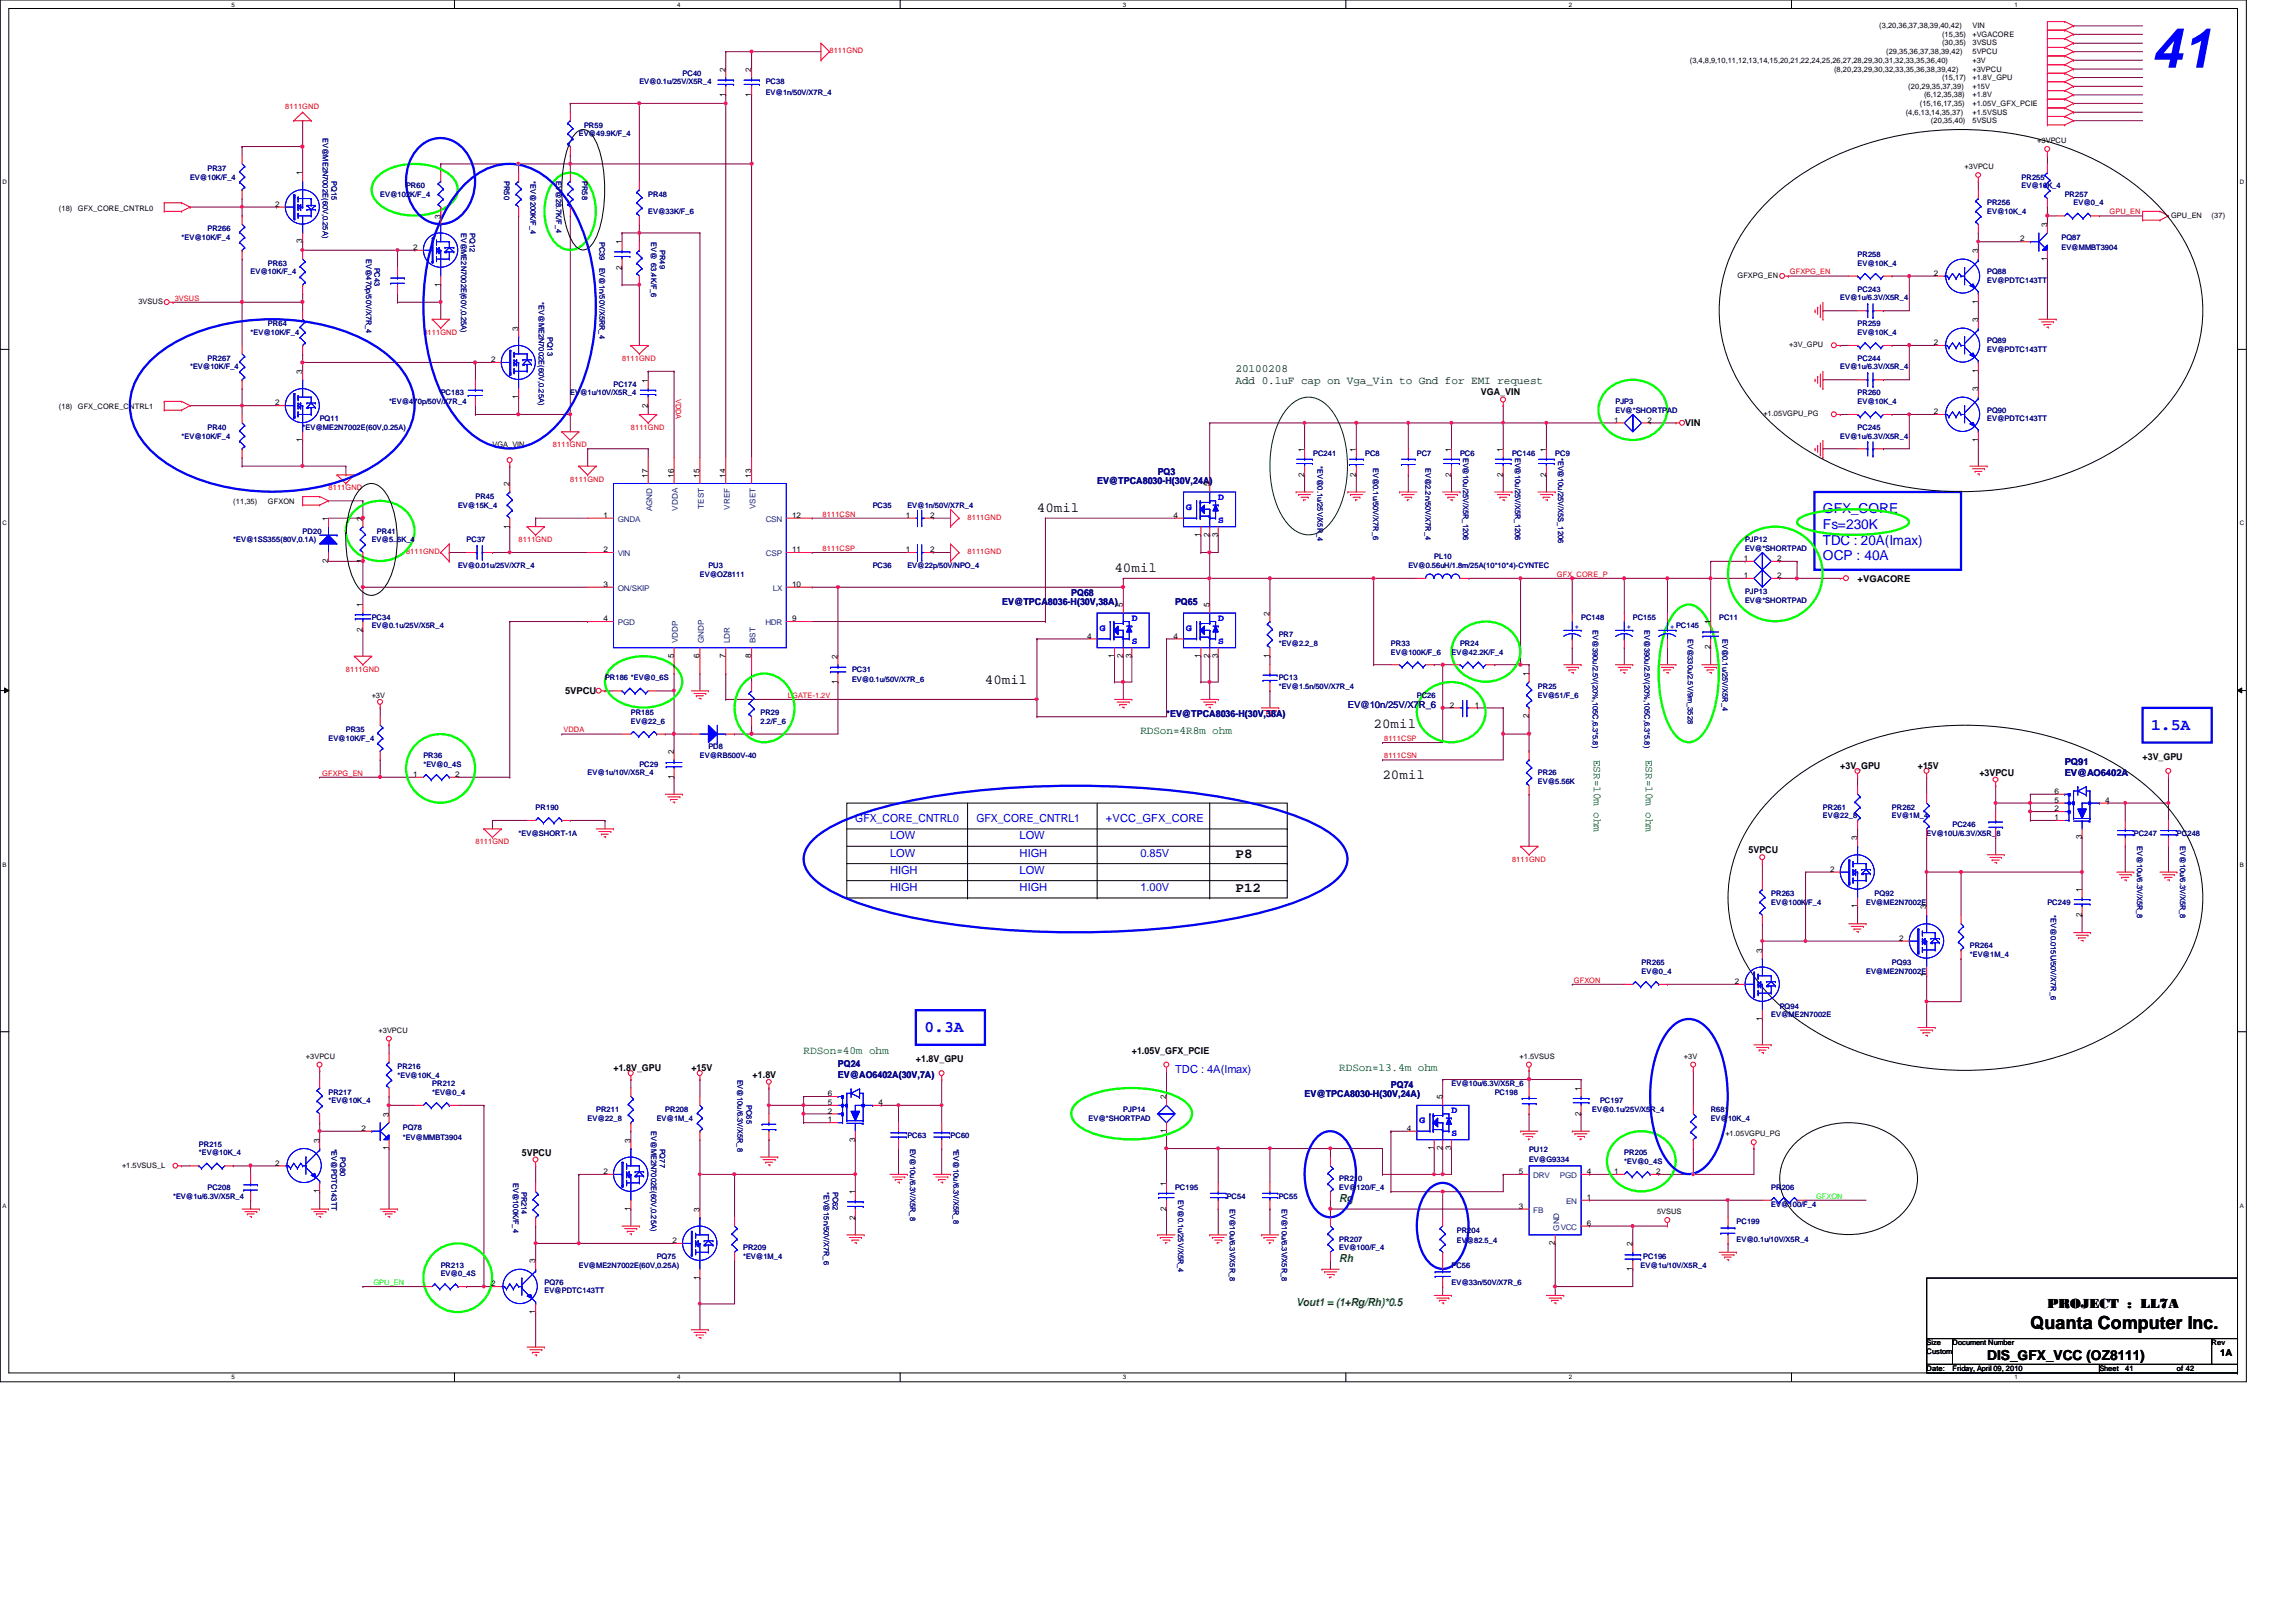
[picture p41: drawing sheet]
<svg xmlns="http://www.w3.org/2000/svg" width="297mm" height="210mm" viewBox="0 0 297 210" stroke-linecap="round" stroke-linejoin="round" font-family="sans-serif">
<defs><g id="words">
<text font-size="7.1" fill="#00f" x="278.3" y="8.8">41</text>
<text font-size="2.3" x="262.7" y="172">Quanta Computer Inc.</text>
<g font-size="2.1" fill="#00f">
<text x="278.3" y="94.5">1.5A</text>
<text x="119.6" y="133.6">0.3A</text>
</g>
<g font-size="1.8">
<text x="134.2" y="66.2">40mil</text>
<text x="144.2" y="74">40mil</text>
<text x="127.4" y="88.6">40mil</text>
<text x="177.7" y="94.1">20mil</text>
<text x="178.9" y="100.8">20mil</text>
<text x="159.8" y="111">P8</text>
<text x="159.8" y="115.5">P12</text>
<text x="264.9" y="169.3">PROJECT : LL7A</text>
<text x="257.1" y="176">DIS_GFX_VCC (OZ8111)</text>
</g>
<g font-size="1.8" fill="#00f">
<text x="235.8" y="66.4">GFX_CORE</text>
<text x="235.8" y="68.5">Fs=230K</text>
<text x="235.8" y="70.5">TDC : 20A(Imax)</text>
<text x="235.8" y="72.5">OCP : 40A</text>
</g>
<g font-size="1.4" fill="#004000">
<text x="159.8" y="48.1">20100208</text>
<text x="159.8" y="49.7">Add 0.1uF cap on Vga_Vin to Gnd for EMI request</text>
</g>
<g font-size="1.4" fill="#008000">
<text x="147.5" y="95">RDSon=4R8m ohm</text>
<text x="206.2" y="98.3" transform="rotate(90 206.2 98.3)">ESR=10m ohm</text>
<text x="212.9" y="98.3" transform="rotate(90 212.9 98.3)">ESR=10m ohm</text>
<text x="104" y="136.4">RDSon=40m ohm</text>
<text x="173.3" y="138.6">RDSon=13.4m ohm</text>
<text x="173.3" y="155.5">Rg</text>
<text x="173.3" y="163.4">Rh</text>
<text x="167.7" y="169">Vout1 = (1+Rg/Rh)*0.5</text>
</g>
<g font-size="1.4" fill="#00f">
<text x="110.7" y="106.4">GFX_CORE_CNTRL0</text>
<text x="126.3" y="106.4">GFX_CORE_CNTRL1</text>
<text x="143.1" y="106.4">+VCC_GFX_CORE</text>
<text x="115.1" y="113.1">HIGH</text>
<text x="115.1" y="110.9">LOW</text>
<text x="115.1" y="108.6">LOW</text>
<text x="131.9" y="113.1">LOW</text>
<text x="131.9" y="110.9">HIGH</text>
<text x="131.9" y="108.6">LOW</text>
<text x="147.5" y="110.9">0.85V</text>
<text x="115.1" y="115.3">HIGH</text>
<text x="131.9" y="115.3">HIGH</text>
<text x="147.5" y="115.3">1.00V</text>
<text x="152" y="138.8">TDC : 4A(Imax)</text>
</g>
<g font-size="1.2">
<text x="191.6" y="51.2">VGA_VIN</text>
<text x="218" y="55.1">VIN</text>
<text x="240.3" y="75.4">+VGACORE</text>
<text x="73.1" y="89.7">5VPCU</text>
<text x="238.1" y="99.5">+3V_GPU</text>
<text x="248.1" y="99.5">+15V</text>
<text x="256.1" y="100.4">+3VPCU</text>
<text x="277.2" y="98.3">+3V_GPU</text>
<text x="226.2" y="110.4">5VPCU</text>
<text x="118.5" y="137.5">+1.8V_GPU</text>
<text x="146.4" y="136.4">+1.05V_GFX_PCIE</text>
<text x="79.4" y="138.6">+1.8V_GPU</text>
<text x="89.4" y="138.6">+15V</text>
<text x="97.4" y="139.5">+1.8V</text>
<text x="67.5" y="149.6">5VPCU</text>
<text x="287.2" y="175.5">1A</text>
</g>
<g font-size="1.2" fill="#000080">
<text x="141.9" y="62.6">EV@TPCA8030-H(30V,24A)</text>
<text x="149.8" y="61.5">PQ3</text>
<text x="138.6" y="77.1">PQ68</text>
<text x="129.7" y="78.2">EV@TPCA8036-H(30V,38A)</text>
<text x="152" y="78.2">PQ65</text>
<text x="150.9" y="92.8">*EV@TPCA8036-H(30V,38A)</text>
<text x="174.4" y="91.7">EV@10n/25V/X7R_6</text>
<text x="267.1" y="99">PQ91</text>
<text x="267.1" y="100.4">EV@AO6402A</text>
<text x="108.4" y="138.1">PQ24</text>
<text x="108.4" y="139.5">EV@AO6402A(30V,7A)</text>
<text x="168.8" y="141.9">EV@TPCA8030-H(30V,24A)</text>
<text x="180" y="140.8">PQ74</text>
</g>
<g font-size="1.2" fill="#00f">
<text x="157.6" y="64.7">D</text>
<text x="153.5" y="66">G</text>
<text x="157.6" y="67.7">S</text>
<text x="142.3" y="81.7">G</text>
<text x="146.4" y="80.3">D</text>
<text x="146.4" y="83.4">S</text>
<text x="153.5" y="81.7">G</text>
<text x="157.6" y="80.3">D</text>
<text x="157.6" y="83.4">S</text>
<text x="183.6" y="145.4">G</text>
<text x="187.8" y="144.1">D</text>
<text x="187.8" y="147.1">S</text>
</g>
<g font-size="1">
<text x="243.1" y="3.7">(3,20,36,37,38,39,40,42)</text>
<text x="251.2" y="4.8">(15,35)</text>
<text x="251.2" y="5.9">(30,35)</text>
<text x="255.2" y="3.7">VIN</text>
<text x="255.2" y="4.8">+VGACORE</text>
<text x="255.2" y="5.9">3VSUS</text>
<text x="93.8" y="9.3" transform="rotate(-90 93.8 9.3)">2</text>
<text x="97.2" y="9.3" transform="rotate(-90 97.2 9.3)">2</text>
<text x="218.6" y="8.1">(3,4,8,9,10,11,12,13,14,15,20,21,22,24,25,26,27,28,29,30,31,32,33,35,36,40)</text>
<text x="237.3" y="9.3">(8,20,23,29,30,32,33,35,36,38,39,42)</text>
<text x="244" y="7">(29,35,36,37,38,39,42)</text>
<text x="246.9" y="11.5">(20,29,35,37,39)</text>
<text x="251.2" y="10.4">(15,17)</text>
<text x="255.2" y="7">5VPCU</text>
<text x="255.2" y="8.1">+3V</text>
<text x="255.2" y="9.3">+3VPCU</text>
<text x="255.2" y="10.4">+1.8V_GPU</text>
<text x="255.2" y="11.5">+15V</text>
<text x="93.8" y="12.5" transform="rotate(-90 93.8 12.5)">1</text>
<text x="97.2" y="12.5" transform="rotate(-90 97.2 12.5)">1</text>
<text x="246.5" y="14.9">(4,6,13,14,35,37)</text>
<text x="248.4" y="13.7">(15,16,17,35)</text>
<text x="248.9" y="12.6">(6,12,35,38)</text>
<text x="249.8" y="16">(20,35,40)</text>
<text x="255.2" y="12.6">+1.8V</text>
<text x="255.2" y="13.7">+1.05V_GFX_PCIE</text>
<text x="255.2" y="14.9">+1.5VSUS</text>
<text x="255.2" y="16">5VSUS</text>
<text x="39.1" y="22.7" transform="rotate(-90 39.1 22.7)">1</text>
<text x="254.2" y="21.9">+3VPCU</text>
<text x="263.6" y="18.5">+3VPCU</text>
<text x="7.6" y="27.3">(18)</text>
<text x="10.1" y="27.3">GFX_CORE_CNTRL0</text>
<text x="35.6" y="26.8">2</text>
<text x="57" y="28.3" transform="rotate(-90 57 28.3)">3</text>
<text x="264.8" y="29.4" transform="rotate(-90 264.8 29.4)">3</text>
<text x="280.9" y="28.2">GPU_EN</text>
<text x="286.1" y="28.2">(37)</text>
<text x="39.1" y="31.5" transform="rotate(-90 39.1 31.5)">3</text>
<text x="53.5" y="32.3">2</text>
<text x="80.4" y="34.9" transform="rotate(-90 80.4 34.9)">2</text>
<text x="80.4" y="31.6" transform="rotate(-90 80.4 31.6)">1</text>
<text x="224.8" y="36">GFXPG_EN</text>
<text x="250.2" y="35.7">2</text>
<text x="255.9" y="32.8" transform="rotate(-90 255.9 32.8)">3</text>
<text x="261.4" y="31.2">2</text>
<text x="264.8" y="33.7" transform="rotate(-90 264.8 33.7)">1</text>
<text x="17.9" y="39.3">3VSUS</text>
<text x="57" y="37.1" transform="rotate(-90 57 37.1)">1</text>
<text x="255.9" y="41.7" transform="rotate(-90 255.9 41.7)">3</text>
<text x="255.9" y="39.3" transform="rotate(-90 255.9 39.3)">1</text>
<text x="63.5" y="46.9">2</text>
<text x="67.1" y="42.8" transform="rotate(-90 67.1 42.8)">3</text>
<text x="231.5" y="44.9">+3V_GPU</text>
<text x="250.2" y="44.7">2</text>
<text x="7.6" y="53">(18)</text>
<text x="10.1" y="53">GFX_CORE_CNTRL1</text>
<text x="35.6" y="52.5">2</text>
<text x="39.1" y="48.4" transform="rotate(-90 39.1 48.4)">3</text>
<text x="67.1" y="51.6" transform="rotate(-90 67.1 51.6)">1</text>
<text x="83.8" y="52.7" transform="rotate(-90 83.8 52.7)">2</text>
<text x="83.8" y="49.5" transform="rotate(-90 83.8 49.5)">1</text>
<text x="228.1" y="53.8">+1.05VGPU_PG</text>
<text x="250.2" y="53.6">2</text>
<text x="255.9" y="50.6" transform="rotate(-90 255.9 50.6)">3</text>
<text x="255.9" y="48.3" transform="rotate(-90 255.9 48.3)">1</text>
<text x="39.1" y="57.2" transform="rotate(-90 39.1 57.2)">1</text>
<text x="63.7" y="57.9">VGA_VIN</text>
<text x="168.7" y="58.5" transform="rotate(-90 168.7 58.5)">1</text>
<text x="175.4" y="58.5" transform="rotate(-90 175.4 58.5)">1</text>
<text x="187.7" y="58.5" transform="rotate(-90 187.7 58.5)">1</text>
<text x="194.4" y="58.5" transform="rotate(-90 194.4 58.5)">1</text>
<text x="200" y="58.5" transform="rotate(-90 200 58.5)">1</text>
<text x="208.8" y="54.7">1</text>
<text x="213.1" y="54.7">2</text>
<text x="255.9" y="57.2" transform="rotate(-90 255.9 57.2)">1</text>
<text x="30.2" y="65.2">(11,35)</text>
<text x="34.7" y="65.2">GFXON</text>
<text x="65.9" y="62.9" transform="rotate(-90 65.9 62.9)">2</text>
<text x="83.8" y="61.8" transform="rotate(-90 83.8 61.8)">17</text>
<text x="87.2" y="61.8" transform="rotate(-90 87.2 61.8)">16</text>
<text x="90.5" y="61.8" transform="rotate(-90 90.5 61.8)">15</text>
<text x="93.8" y="61.8" transform="rotate(-90 93.8 61.8)">14</text>
<text x="97.2" y="61.8" transform="rotate(-90 97.2 61.8)">13</text>
<text x="156.5" y="62.9" transform="rotate(-90 156.5 62.9)">5</text>
<text x="168.7" y="61.7" transform="rotate(-90 168.7 61.7)">2</text>
<text x="175.4" y="61.7" transform="rotate(-90 175.4 61.7)">2</text>
<text x="187.7" y="61.7" transform="rotate(-90 187.7 61.7)">2</text>
<text x="194.4" y="61.7" transform="rotate(-90 194.4 61.7)">2</text>
<text x="200" y="61.7" transform="rotate(-90 200 61.7)">2</text>
<text x="42.5" y="67.4" transform="rotate(-90 42.5 67.4)">1</text>
<text x="46.9" y="67.4" transform="rotate(-90 46.9 67.4)">2</text>
<text x="65.9" y="68.4" transform="rotate(-90 65.9 68.4)">1</text>
<text x="78.1" y="67">1</text>
<text x="78.1" y="71.5">2</text>
<text x="102.5" y="71.5">11</text>
<text x="102.5" y="67">12</text>
<text x="117.2" y="71.5">1</text>
<text x="117.2" y="67">1</text>
<text x="120.4" y="71.5">2</text>
<text x="120.4" y="67">2</text>
<text x="151.8" y="67">4</text>
<text x="155.3" y="69.5" transform="rotate(-90 155.3 69.5)">1</text>
<text x="156.5" y="69.5" transform="rotate(-90 156.5 69.5)">2</text>
<text x="157.6" y="69.5" transform="rotate(-90 157.6 69.5)">3</text>
<text x="42.5" y="72.9" transform="rotate(-90 42.5 72.9)">2</text>
<text x="46.9" y="72.9" transform="rotate(-90 46.9 72.9)">1</text>
<text x="78.1" y="75.9">3</text>
<text x="102.5" y="75.9">10</text>
<text x="225.6" y="74.8">1</text>
<text x="225.6" y="72.6">1</text>
<text x="229.9" y="74.8">2</text>
<text x="229.9" y="72.6">2</text>
<text x="46.9" y="81.8" transform="rotate(-90 46.9 81.8)">2</text>
<text x="46.9" y="78.6" transform="rotate(-90 46.9 78.6)">1</text>
<text x="78.1" y="80.4">4</text>
<text x="102.5" y="80.4">9</text>
<text x="140.6" y="82.6">4</text>
<text x="145.3" y="78.6" transform="rotate(-90 145.3 78.6)">5</text>
<text x="151.8" y="82.6">4</text>
<text x="156.5" y="78.6" transform="rotate(-90 156.5 78.6)">5</text>
<text x="164.3" y="79.7" transform="rotate(-90 164.3 79.7)">2</text>
<text x="221.3" y="80.8" transform="rotate(-90 221.3 80.8)">1</text>
<text x="87.2" y="85.2" transform="rotate(-90 87.2 85.2)">5</text>
<text x="90.5" y="85.2" transform="rotate(-90 90.5 85.2)">6</text>
<text x="93.8" y="85.2" transform="rotate(-90 93.8 85.2)">7</text>
<text x="97.2" y="85.2" transform="rotate(-90 97.2 85.2)">8</text>
<text x="108.4" y="88.5" transform="rotate(-90 108.4 88.5)">1</text>
<text x="108.4" y="85.3" transform="rotate(-90 108.4 85.3)">2</text>
<text x="144.1" y="85.2" transform="rotate(-90 144.1 85.2)">1</text>
<text x="145.3" y="85.2" transform="rotate(-90 145.3 85.2)">2</text>
<text x="146.4" y="85.2" transform="rotate(-90 146.4 85.2)">3</text>
<text x="155.3" y="85.2" transform="rotate(-90 155.3 85.2)">1</text>
<text x="156.5" y="85.2" transform="rotate(-90 156.5 85.2)">2</text>
<text x="157.6" y="85.2" transform="rotate(-90 157.6 85.2)">3</text>
<text x="164.3" y="85.2" transform="rotate(-90 164.3 85.2)">1</text>
<text x="197.8" y="87.5" transform="rotate(-90 197.8 87.5)">1</text>
<text x="221.3" y="84" transform="rotate(-90 221.3 84)">2</text>
<text x="48.1" y="90.3">+3V</text>
<text x="187.6" y="91.6">2</text>
<text x="190.8" y="91.6">1</text>
<text x="197.8" y="93" transform="rotate(-90 197.8 93)">2</text>
<text x="53.5" y="100.5">1</text>
<text x="58.9" y="100.5">2</text>
<text x="87.2" y="100.8" transform="rotate(-90 87.2 100.8)">1</text>
<text x="87.2" y="97.6" transform="rotate(-90 87.2 97.6)">2</text>
<text x="265.8" y="102.7">6</text>
<text x="265.8" y="103.9">5</text>
<text x="265.8" y="105">2</text>
<text x="265.8" y="106.1">1</text>
<text x="272.4" y="103.9">4</text>
<text x="236.8" y="112.8">2</text>
<text x="240.3" y="108.8" transform="rotate(-90 240.3 108.8)">3</text>
<text x="269.3" y="108.6" transform="rotate(-90 269.3 108.6)">3</text>
<text x="240.3" y="117.6" transform="rotate(-90 240.3 117.6)">1</text>
<text x="249.2" y="117.7" transform="rotate(-90 249.2 117.7)">3</text>
<text x="269.3" y="118.7" transform="rotate(-90 269.3 118.7)">2</text>
<text x="269.3" y="115.4" transform="rotate(-90 269.3 115.4)">1</text>
<text x="228" y="123.3" transform="rotate(-90 228 123.3)">3</text>
<text x="245.7" y="121.8">2</text>
<text x="224.4" y="127.3">2</text>
<text x="249.2" y="126.5" transform="rotate(-90 249.2 126.5)">1</text>
<text x="39.6" y="137">+3VPCU</text>
<text x="49" y="133.6">+3VPCU</text>
<text x="196.6" y="137">+1.5VSUS</text>
<text x="217.8" y="137">+3V</text>
<text x="228" y="132.1" transform="rotate(-90 228 132.1)">1</text>
<text x="107.1" y="141.9">6</text>
<text x="107.1" y="143">5</text>
<text x="113.7" y="143">4</text>
<text x="150.9" y="142.3" transform="rotate(-90 150.9 142.3)">2</text>
<text x="186.6" y="142.3" transform="rotate(-90 186.6 142.3)">5</text>
<text x="204.5" y="141.1" transform="rotate(-90 204.5 141.1)">1</text>
<text x="41.3" y="147.9" transform="rotate(-90 41.3 147.9)">3</text>
<text x="46.8" y="146.3">2</text>
<text x="50.3" y="148.8" transform="rotate(-90 50.3 148.8)">1</text>
<text x="50.3" y="144.5" transform="rotate(-90 50.3 144.5)">3</text>
<text x="81.6" y="147.9" transform="rotate(-90 81.6 147.9)">3</text>
<text x="107.1" y="144.1">2</text>
<text x="107.1" y="145.2">1</text>
<text x="110.6" y="147.7" transform="rotate(-90 110.6 147.7)">3</text>
<text x="150.9" y="146.6" transform="rotate(-90 150.9 146.6)">1</text>
<text x="182" y="146.3">4</text>
<text x="185.5" y="148.8" transform="rotate(-90 185.5 148.8)">1</text>
<text x="186.6" y="148.8" transform="rotate(-90 186.6 148.8)">2</text>
<text x="187.7" y="148.8" transform="rotate(-90 187.7 148.8)">3</text>
<text x="204.5" y="144.4" transform="rotate(-90 204.5 144.4)">2</text>
<text x="223.2" y="147.1">+1.05VGPU_PG</text>
<text x="15.8" y="151.1">+1.5VSUS_L</text>
<text x="35.6" y="150.8">2</text>
<text x="41.3" y="154.4" transform="rotate(-90 41.3 154.4)">1</text>
<text x="78.1" y="151.9">2</text>
<text x="110.6" y="154.6" transform="rotate(-90 110.6 154.6)">1</text>
<text x="150.9" y="153.5" transform="rotate(-90 150.9 153.5)">1</text>
<text x="196.5" y="151.9">5</text>
<text x="205.3" y="151.9">4</text>
<text x="205.3" y="155.3">1</text>
<text x="208.8" y="151.9">1</text>
<text x="214.2" y="151.9">2</text>
<text x="81.6" y="156.7" transform="rotate(-90 81.6 156.7)">1</text>
<text x="87" y="160.9">2</text>
<text x="90.5" y="156.8" transform="rotate(-90 90.5 156.8)">3</text>
<text x="110.6" y="157.8" transform="rotate(-90 110.6 157.8)">2</text>
<text x="150.9" y="156.7" transform="rotate(-90 150.9 156.7)">2</text>
<text x="196.5" y="156.4">3</text>
<text x="201.2" y="161.2" transform="rotate(-90 201.2 161.2)">2</text>
<text x="205.3" y="158.6">6</text>
<text x="211.2" y="161.3" transform="rotate(-90 211.2 161.3)">2</text>
<text x="214.4" y="157.1">5VSUS</text>
<text x="63.5" y="166.5">2</text>
<text x="69.3" y="163.5" transform="rotate(-90 69.3 163.5)">3</text>
<text x="90.5" y="165.6" transform="rotate(-90 90.5 165.6)">1</text>
<text x="211.2" y="164.5" transform="rotate(-90 211.2 164.5)">1</text>
<text x="69.3" y="170.1" transform="rotate(-90 69.3 170.1)">1</text>
<text x="249.3" y="174.1">Size</text>
<text x="249.3" y="177.5">Date:</text>
<text x="249.3" y="175.2">Custom</text>
<text x="252.6" y="174.1">Document Number</text>
<text x="252.6" y="177.5">Friday, April 09, 2010</text>
<text x="271.6" y="177.5">Sheet</text>
<text x="275" y="177.5">41</text>
<text x="281.6" y="177.5">of 42</text>
<text x="286.1" y="174.1">Rev</text>
</g>
<g font-size="1" fill="#000080">
<text x="82.7" y="10.9">EV@0.1u/25V/X5R_4</text>
<text x="88.3" y="9.8">PC40</text>
<text x="99.1" y="10.9">PC38</text>
<text x="41.8" y="17.9" transform="rotate(90 41.8 17.9)">EV@ME2N7002E(60V,0.25A)</text>
<text x="74.9" y="17.7">EV@49.9K/F_4</text>
<text x="75.6" y="16.5">PR59</text>
<text x="99.1" y="12.3">EV@1n/50V/X7R_4</text>
<text x="24.6" y="23.2">EV@10K/F_4</text>
<text x="26.8" y="22.1">PR37</text>
<text x="42.9" y="23.5" transform="rotate(90 42.9 23.5)">PQ15</text>
<text x="65.2" y="23.5" transform="rotate(90 65.2 23.5)">PR50</text>
<text x="68.6" y="23.5" transform="rotate(90 68.6 23.5)">*EV@200K/F_4</text>
<text x="72" y="23.5" transform="rotate(90 72 23.5)">EV@28.7K/F_4</text>
<text x="75.3" y="23.5" transform="rotate(90 75.3 23.5)">PR58</text>
<text x="261.5" y="23.2">PR255</text>
<text x="26.8" y="29.9">PR266</text>
<text x="49.2" y="25.4">EV@102K/F_4</text>
<text x="52.5" y="24.3">PR60</text>
<text x="83.9" y="25.4">PR48</text>
<text x="83.9" y="27.7">EV@33K/F_6</text>
<text x="257.1" y="26.6">PR256</text>
<text x="257.1" y="27.7">EV@10K_4</text>
<text x="261.5" y="24.3">EV@10K_4</text>
<text x="267.1" y="25.4">PR257</text>
<text x="268.3" y="26.6">EV@0_4</text>
<text x="23.5" y="31">*EV@10K/F_4</text>
<text x="32.4" y="35.5">EV@10K/F_4</text>
<text x="34.7" y="34.4">PR63</text>
<text x="47.4" y="33.5" transform="rotate(90 47.4 33.5)">EV@470p/50V/X7R_4</text>
<text x="48.5" y="34.6" transform="rotate(90 48.5 34.6)">PC43</text>
<text x="59.6" y="30.1" transform="rotate(90 59.6 30.1)">EV@ME2N7002E(60V,0.25A)</text>
<text x="60.8" y="30.1" transform="rotate(90 60.8 30.1)">PQ12</text>
<text x="77.6" y="31.3" transform="rotate(90 77.6 31.3)">PC39</text>
<text x="77.6" y="34.6" transform="rotate(90 77.6 34.6)">EV@1n/50V/X5RR_4</text>
<text x="84.2" y="31.3" transform="rotate(90 84.2 31.3)">EV@ 63.4K/F_6</text>
<text x="85.4" y="32.4" transform="rotate(90 85.4 32.4)">PR49</text>
<text x="240.3" y="33.3">PR258</text>
<text x="240.3" y="34.4">EV@10K_4</text>
<text x="257.1" y="35.5">PQ88</text>
<text x="266.7" y="31">PQ87</text>
<text x="266.7" y="32.4">EV@MMBT3904</text>
<text x="69.7" y="39.1" transform="rotate(90 69.7 39.1)">*EV@ME2N7002E(60V,0.25A)</text>
<text x="238.1" y="38.9">EV@1u/6.3V/X5R_4</text>
<text x="240.3" y="37.8">PC243</text>
<text x="257.1" y="36.6">EV@PDTC143TT</text>
<text x="24.6" y="47.8">*EV@10K/F_4</text>
<text x="26.8" y="46.7">PR267</text>
<text x="32.4" y="43.3">*EV@10K/F_4</text>
<text x="34.7" y="42.2">PR64</text>
<text x="70.8" y="43.6" transform="rotate(90 70.8 43.6)">PQ13</text>
<text x="238.1" y="47.8">EV@1u/6.3V/X5R_4</text>
<text x="240.3" y="46.7">PC244</text>
<text x="240.3" y="42.2">PR259</text>
<text x="240.3" y="43.3">EV@10K_4</text>
<text x="257.1" y="44.4">PQ89</text>
<text x="257.1" y="45.6">EV@PDTC143TT</text>
<text x="50.3" y="52.3">*EV@470p/50V/X7R_4</text>
<text x="57" y="51.2">PC183</text>
<text x="73.8" y="51.2">EV@1u/10V/X5R_4</text>
<text x="79.4" y="50">PC174</text>
<text x="209" y="52.3">PJP3</text>
<text x="209" y="53.4">EV@*SHORTPAD</text>
<text x="240.3" y="51.2">PR260</text>
<text x="240.3" y="52.3">EV@10K_4</text>
<text x="257.1" y="53.4">PQ90</text>
<text x="23.5" y="56.8">*EV@10K/F_4</text>
<text x="26.8" y="55.6">PR40</text>
<text x="39.2" y="55.6">*EV@ME2N7002E(60V,0.25A)</text>
<text x="41.4" y="54.5">PQ11</text>
<text x="169.9" y="59">PC241</text>
<text x="176.6" y="59">PC8</text>
<text x="183.3" y="59">PC7</text>
<text x="188.9" y="59">PC6</text>
<text x="189.3" y="59.2" transform="rotate(90 189.3 59.2)">EV@10u/25V/X5R_1206</text>
<text x="195.6" y="59">PC146</text>
<text x="196" y="59.2" transform="rotate(90 196 59.2)">EV@10u/25V/X5R_1206</text>
<text x="201.2" y="59">PC9</text>
<text x="201.6" y="59.2" transform="rotate(90 201.6 59.2)">*EV@10u/25V/X5S_1206</text>
<text x="238.1" y="56.8">EV@1u/6.3V/X5R_4</text>
<text x="240.3" y="55.6">PC245</text>
<text x="257.1" y="54.5">EV@PDTC143TT</text>
<text x="59.3" y="65.7">EV@15K_4</text>
<text x="61.5" y="64.6">PR45</text>
<text x="112.9" y="65.7">PC35</text>
<text x="117.4" y="65.7">EV@1n/50V/X7R_4</text>
<text x="170.4" y="60.3" transform="rotate(90 170.4 60.3)">*EV@0.1u/25V/X5R_4</text>
<text x="177.7" y="60.5" transform="rotate(90 177.7 60.5)">EV@0.1u/50V/X7R_6</text>
<text x="184.4" y="60.5" transform="rotate(90 184.4 60.5)">EV@2.2n/50V/X7R_4</text>
<text x="30.2" y="70.1">*EV@1SS355(80V,0.1A)</text>
<text x="39.2" y="69">PD20</text>
<text x="48.1" y="70.1">EV@5..6K_4</text>
<text x="48.8" y="69">PR41</text>
<text x="60.4" y="70.1">PC37</text>
<text x="225.8" y="70.1">PJP12</text>
<text x="225.8" y="71.3">EV@*SHORTPAD</text>
<text x="59.3" y="73.5">EV@0.01u/25V/X7R_4</text>
<text x="90.5" y="74.6">EV@OZ8111</text>
<text x="91.6" y="73.5">PU3</text>
<text x="112.9" y="73.5">PC36</text>
<text x="117.4" y="73.5">EV@22p/50V/NPO_4</text>
<text x="182.2" y="73.5">EV@0.56uH/1.8m/25A(10*10*4)-CYNTEC</text>
<text x="185.5" y="72.4">PL10</text>
<text x="225.8" y="76.9">PJP13</text>
<text x="225.8" y="78">EV@*SHORTPAD</text>
<text x="48.1" y="80.2">PC34</text>
<text x="48.1" y="81.3">EV@0.1u/25V/X5R_4</text>
<text x="165.4" y="82.5">PR7</text>
<text x="165.4" y="83.6">*EV@2.2_8</text>
<text x="180" y="83.6">PR33</text>
<text x="188.9" y="83.6">PR24</text>
<text x="204.6" y="80.2">PC148</text>
<text x="206.1" y="81.6" transform="rotate(90 206.1 81.6)">EV@390u/2.5V(20%,105C,6.3*5.8)</text>
<text x="211.2" y="80.2">PC155</text>
<text x="212.8" y="81.6" transform="rotate(90 212.8 81.6)">EV@390u/2.5V(20%,105C,6.3*5.8)</text>
<text x="218.4" y="82.7" transform="rotate(90 218.4 82.7)">EV@330u/2.5V/9m_3528</text>
<text x="222.4" y="80.2">PC11</text>
<text x="222.8" y="82.7" transform="rotate(90 222.8 82.7)">EV@0.1u/25V/X5R_4</text>
<text x="78.3" y="88.1">PR186 *EV@0_6S</text>
<text x="110.2" y="86.9">PC31</text>
<text x="110.2" y="88.3">EV@0.1u/50V/X7R_6</text>
<text x="165.4" y="88.1">PC13</text>
<text x="165.4" y="89.2">*EV@1.5n/50V/X7R_4</text>
<text x="180" y="84.7">EV@100K/F_6</text>
<text x="187.8" y="84.7">EV@42.2K/F_4</text>
<text x="199" y="89.2">PR25</text>
<text x="42.5" y="95.9">EV@10K/F_4</text>
<text x="44.7" y="94.7">PR35</text>
<text x="81.6" y="92.5">PR185</text>
<text x="81.6" y="93.6">EV@22_6</text>
<text x="98.4" y="92.5">PR29</text>
<text x="98.4" y="93.6">2.2/F_6</text>
<text x="183.3" y="90.3">PC26</text>
<text x="199" y="90.3">EV@51/F_6</text>
<text x="54.8" y="98.1">PR36</text>
<text x="54.8" y="99.2">*EV@0_4S</text>
<text x="76" y="100.3">EV@1u/10V/X5R_4</text>
<text x="82.7" y="99.2">PC29</text>
<text x="90.5" y="98.1">EV@RB500V-40</text>
<text x="91.6" y="97">PD8</text>
<text x="199" y="100.3">PR26</text>
<text x="199" y="101.5">EV@5.56K</text>
<text x="69.3" y="104.8">PR190</text>
<text x="235.8" y="104.8">PR261</text>
<text x="235.8" y="105.9">EV@22_8</text>
<text x="244.8" y="104.8">PR262</text>
<text x="244.8" y="105.9">EV@1M_4</text>
<text x="252.6" y="107.1">PC246</text>
<text x="67.1" y="108.2">*EV@SHORT-1A</text>
<text x="249.3" y="108.2">EV@10U/6.3V/X5R_8</text>
<text x="276.1" y="108.2">PC247</text>
<text x="276.5" y="109.5" transform="rotate(90 276.5 109.5)">EV@10u/6.3V/X5R_8</text>
<text x="281.6" y="108.2">PC248</text>
<text x="282.1" y="109.5" transform="rotate(90 282.1 109.5)">EV@10u/6.3V/X5R_8</text>
<text x="229.1" y="116">PR263</text>
<text x="229.1" y="117.1">EV@100K/F_4</text>
<text x="241.4" y="117.1">EV@ME2N7002E</text>
<text x="242.5" y="116">PQ92</text>
<text x="264.9" y="117.1">PC249</text>
<text x="265.3" y="118.4" transform="rotate(90 265.3 118.4)">*EV@0.015U/50V/X7R_6</text>
<text x="212.4" y="124.9">PR265</text>
<text x="244.8" y="124.9">PQ93</text>
<text x="254.8" y="122.7">PR264</text>
<text x="254.8" y="123.8">*EV@1M_4</text>
<text x="212.4" y="126">EV@0_4</text>
<text x="229.1" y="131.6">EV@ME2N7002E</text>
<text x="230.2" y="130.5">PQ94</text>
<text x="241.4" y="126">EV@ME2N7002E</text>
<text x="42.5" y="141.7">PR217</text>
<text x="42.5" y="142.8">*EV@10K_4</text>
<text x="51.4" y="138.3">PR216</text>
<text x="51.4" y="139.4">*EV@10K_4</text>
<text x="55.9" y="140.6">PR212</text>
<text x="55.9" y="141.7">*EV@0_4</text>
<text x="77.1" y="143.9">PR211</text>
<text x="86.1" y="143.9">PR208</text>
<text x="95.4" y="139.7" transform="rotate(90 95.4 139.7)">EV@10u/6.3V/X5R_8</text>
<text x="96.6" y="143" transform="rotate(90 96.6 143)">PC65</text>
<text x="145.3" y="143.9">PJP14</text>
<text x="187.8" y="140.6">EV@10u/6.3V/X5R_6</text>
<text x="193.4" y="141.7">PC198</text>
<text x="206" y="143.9">EV@0.1u/25V/X5R_4</text>
<text x="207" y="142.8">PC197</text>
<text x="221.3" y="143.9">R681</text>
<text x="25.7" y="148.4">PR215</text>
<text x="25.7" y="149.5">*EV@10K_4</text>
<text x="42.9" y="148.6" transform="rotate(90 42.9 148.6)">*EV@PDTC143TT</text>
<text x="44" y="149.7" transform="rotate(90 44 149.7)">PQ80</text>
<text x="52.1" y="146.2">PQ78</text>
<text x="52.1" y="147.5">*EV@MMBT3904</text>
<text x="76" y="145">EV@22_8</text>
<text x="84.2" y="146.4" transform="rotate(90 84.2 146.4)">EV@ME2N7002E(60V,0.25A)</text>
<text x="85" y="145">EV@1M_4</text>
<text x="85.4" y="148.6" transform="rotate(90 85.4 148.6)">PQ77</text>
<text x="117.4" y="147.3">PC63</text>
<text x="117.8" y="148.6" transform="rotate(90 117.8 148.6)">EV@10u/6.3V/X5R_8</text>
<text x="123" y="147.3">PC60</text>
<text x="123.4" y="148.6" transform="rotate(90 123.4 148.6)">*EV@10u/6.3V/X5R_8</text>
<text x="140.8" y="145">EV@*SHORTPAD</text>
<text x="197.8" y="149.1">PU12</text>
<text x="210.1" y="149.5">PR205</text>
<text x="221.3" y="145">EV@10K_4</text>
<text x="22.4" y="155.1">*EV@1u/6.3V/X5R_4</text>
<text x="26.8" y="154">PC208</text>
<text x="66.4" y="153.1" transform="rotate(90 66.4 153.1)">EV@100K/F_4</text>
<text x="67.5" y="154.2" transform="rotate(90 67.5 154.2)">PR214</text>
<text x="106.6" y="154.2" transform="rotate(90 106.6 154.2)">*EV@15n/50V/X7R_6</text>
<text x="107.7" y="154.2" transform="rotate(90 107.7 154.2)">PC62</text>
<text x="152" y="154">PC195</text>
<text x="152.4" y="155.3" transform="rotate(90 152.4 155.3)">EV@0.1u/25V/X5R_4</text>
<text x="158.7" y="155.1">PC54</text>
<text x="165.4" y="155.1">PC55</text>
<text x="173.3" y="152.9">PR210</text>
<text x="173.3" y="154">EV@120/F_4</text>
<text x="197.8" y="150.4">EV@G9334</text>
<text x="210.1" y="150.6">*EV@0_4S</text>
<text x="229.1" y="154">PR206</text>
<text x="96.1" y="161.8">PR209</text>
<text x="159.1" y="156.5" transform="rotate(90 159.1 156.5)">EV@10u/6.3V/X5R_8</text>
<text x="165.8" y="156.5" transform="rotate(90 165.8 156.5)">EV@10u/6.3V/X5R_8</text>
<text x="173.3" y="160.7">PR207</text>
<text x="173.3" y="161.8">EV@100/F_4</text>
<text x="188.5" y="159.6">PR204</text>
<text x="188.5" y="160.9">EV@82.5_4</text>
<text x="224.7" y="158.5">PC199</text>
<text x="224.7" y="160.7">EV@0.1u/10V/X5R_4</text>
<text x="229.1" y="156.2">EV@100/F_4</text>
<text x="57" y="164">PR213</text>
<text x="57" y="165.1">EV@0_4S</text>
<text x="70.4" y="166.3">PQ76</text>
<text x="70.4" y="167.4">EV@PDTC143TT</text>
<text x="74.9" y="164">EV@ME2N7002E(60V,0.25A)</text>
<text x="85" y="162.9">PQ75</text>
<text x="96.1" y="162.9">*EV@1M_4</text>
<text x="187.8" y="164">PC56</text>
<text x="187.8" y="166.3">EV@33n/50V/X7R_6</text>
<text x="212.3" y="164">EV@1u/10V/X5R_4</text>
<text x="212.6" y="162.9">PC196</text>
</g>
<g font-size="1" fill="#f00">
<text x="107.3" y="6.9">8111GND</text>
<text x="36.9" y="14.1">8111GND</text>
<text x="272.9" y="27.7">GPU_EN</text>
<text x="231.6" y="35.5">GFXPG_EN</text>
<text x="22.6" y="38.9">3VSUS</text>
<text x="54.8" y="43.3">8111GND</text>
<text x="80.5" y="46.7">8111GND</text>
<text x="87.4" y="51.6" transform="rotate(90 87.4 51.6)">VDDA</text>
<text x="71.5" y="57.9">8111GND</text>
<text x="81.6" y="55.6">8111GND</text>
<text x="42.5" y="63.5">8111GND</text>
<text x="73.8" y="62.4">8111GND</text>
<text x="52.5" y="71.7">8111GND</text>
<text x="67.1" y="70.1">8111GND</text>
<text x="106.4" y="66.8">8111CSN</text>
<text x="106.4" y="71.3">8111CSP</text>
<text x="125.2" y="67.3">8111GND</text>
<text x="125.2" y="71.7">8111GND</text>
<text x="201.4" y="74.6">GFX_CORE_P</text>
<text x="44.7" y="86.9">8111GND</text>
<text x="72.9" y="94.8">VDDA</text>
<text x="101.9" y="90.3">LGATE-1.2V</text>
<text x="179.1" y="95.9">8111CSP</text>
<text x="41.7" y="100.4">GFXPG_EN</text>
<text x="179.1" y="98.1">8111CSN</text>
<text x="61.5" y="109.3">8111GND</text>
<text x="195.6" y="111.5">8111GND</text>
<text x="203.6" y="127.2">GFXON</text>
</g>
<g font-size="1" fill="#004080">
<text x="91.1" y="65.8" transform="rotate(-90 91.1 65.8)">TEST</text>
<text x="94.4" y="66" transform="rotate(-90 94.4 66)">VREF</text>
<text x="97.7" y="65.9" transform="rotate(-90 97.7 65.9)">VSET</text>
<text x="79.9" y="67.5">GNDA</text>
<text x="79.9" y="72">VIN</text>
<text x="84.4" y="66.2" transform="rotate(-90 84.4 66.2)">AGND</text>
<text x="87.7" y="66.1" transform="rotate(-90 87.7 66.1)">VDDA</text>
<text x="99.1" y="67.5">CSN</text>
<text x="99.1" y="72">CSP</text>
<text x="79.9" y="76.5">ON/SKIP</text>
<text x="100" y="76.5">LX</text>
<text x="79.9" y="80.9">PGD</text>
<text x="87.7" y="83.3" transform="rotate(-90 87.7 83.3)">VDDP</text>
<text x="91.1" y="83.3" transform="rotate(-90 91.1 83.3)">GNDP</text>
<text x="94.4" y="83.3" transform="rotate(-90 94.4 83.3)">LDR</text>
<text x="97.7" y="83.3" transform="rotate(-90 97.7 83.3)">BST</text>
<text x="99" y="80.9">HDR</text>
<text x="198.4" y="152.4">DRV</text>
<text x="201.8" y="152.4">PGD</text>
<text x="202.6" y="155.8">EN</text>
<text x="198.4" y="156.9">FB</text>
<text x="201.7" y="159.3" transform="rotate(-90 201.7 159.3)">GND</text>
<text x="201.9" y="159.1">VCC</text>
</g>
<g font-size="1" fill="#00f">
<text x="203.7" y="81.4">+</text>
<text x="210.5" y="81.4">+</text>
<text x="216.1" y="81.4">+ PC145</text>
</g>
<g font-size="1" fill="#0f0">
<text x="234.9" y="155.1">GFXON</text>
<text x="48.3" y="166.3">GPU_EN</text>
</g>
<g font-size=".8">
<text x="30" y=".8">5</text>
<text x="87.6" y=".8">4</text>
<text x="145.3" y=".8">3</text>
<text x="202.9" y=".8">2</text>
<text x="260.6" y=".8">1</text>
<text x=".3" y="23.9">D</text>
<text x="289.8" y="23.9">D</text>
<text x=".3" y="68">C</text>
<text x="289.8" y="68">C</text>
<text x=".3" y="112.1">B</text>
<text x="289.8" y="112.1">B</text>
<text x=".3" y="156.3">A</text>
<text x="289.8" y="156.3">A</text>
<text x="30" y="178.5">5</text>
<text x="87.6" y="178.5">4</text>
<text x="145.3" y="178.5">3</text>
<text x="202.9" y="178.5">2</text>
<text x="260.6" y="178.5">1</text>
</g>
</g></defs>
<path d="M0 0h290.6v178.8h-290.6zM1.1 1.1h288.4v176.6h-288.4z" fill="none" stroke="#000" stroke-width=".13"/>
<g fill="#fff">
<path d="M30 .1h.4v.9h-.4z"/>
<path d="M30 177.8h.4v.9h-.4z"/>
</g>
<path d="M58.8 0v1.1M58.8 177.7v1.1" fill="none" stroke="#000" stroke-width=".13"/>
<g fill="#fff">
<path d="M87.6 .1h.4v.9h-.4z"/>
<path d="M87.6 177.8h.4v.9h-.4z"/>
</g>
<path d="M116.5 0v1.1M116.5 177.7v1.1" fill="none" stroke="#000" stroke-width=".13"/>
<g fill="#fff">
<path d="M145.3 .1h.4v.9h-.4z"/>
<path d="M145.3 177.8h.4v.9h-.4z"/>
</g>
<path d="M174.1 0v1.1M174.1 177.7v1.1" fill="none" stroke="#000" stroke-width=".13"/>
<g fill="#fff">
<path d="M202.9 .1h.5v.9h-.5z"/>
<path d="M202.9 177.8h.5v.9h-.5z"/>
</g>
<path d="M231.8 0v1.1M231.8 177.7v1.1" fill="none" stroke="#000" stroke-width=".13"/>
<g fill="#fff">
<path d="M260.6 .1h.4v.9h-.4z"/>
<path d="M260.6 177.8h.4v.9h-.4z"/>
<path d="M.3 23.2h.6v.8h-.6z"/>
<path d="M289.8 23.2h.5v.8h-.5z"/>
<path d="M.3 67.3h.6v.9h-.6z"/>
<path d="M289.8 67.3h.5v.9h-.5z"/>
</g>
<path d="M0 45.2h1.1M289.5 45.2h1.1" fill="none" stroke="#000" stroke-width=".13"/>
<g fill="#fff">
<path d="M.3 111.4h.5v.9h-.5z"/>
<path d="M289.8 111.4h.5v.9h-.5z"/>
</g>
<path d="M0 89.4h1.1M.6 89l.5 .4-.5 .3zM289.5 89.4l.5-.4v.7zM289.5 89.4h1.1" fill="none" stroke="#000" stroke-width=".13"/>
<path d="M.6 89l.5 .4-.5 .3zM289.5 89.4l.5-.4v.7z" fill="#000"/>
<g fill="#fff">
<path d="M.3 155.6h.5v.9h-.5z"/>
<path d="M289.8 155.6h.4v.9h-.4z"/>
</g>
<path d="M0 133.5h1.1M289.5 133.5h1.1" fill="none" stroke="#000" stroke-width=".13"/>
<path d="M69.3 160.9h.1M69.3 160.9h5.6" fill="none" stroke="#800040" stroke-width=".13"/>
<path d="M69.1 160.8h.3l.1 .1-.1 .1-.1 .1-.2-.1z" fill-rule="evenodd" fill="#f0f"/>
<path d="M69.1 160.8h.3l.1 .1-.1 .1-.1 .1-.2-.1z" fill="none" stroke="#f0f" stroke-width=".13"/>
<path d="M99.5 147.5h.1M99.5 143h.1M99.5 143v1.1M99.5 147.5v2.2" fill="none" stroke="#800040" stroke-width=".13"/>
<path d="M99.3 142.9h.3v.2l-.2 .1-.1-.1z" fill-rule="evenodd" fill="#f0f"/>
<path d="M99.3 142.9h.3v.2l-.2 .1-.1-.1z" fill="none" stroke="#f0f" stroke-width=".13"/>
<path d="M90.5 139.7h.1M90.5 139.7v2.2M116.2 148.6h.1M116.2 143h.1M116.2 143v2.3M116.2 148.6v3.4" fill="none" stroke="#800040" stroke-width=".13"/>
<path d="M116.1 142.9h.3v.2l-.2 .1-.1-.1z" fill-rule="evenodd" fill="#f0f"/>
<path d="M116.1 142.9h.3v.2l-.2 .1-.1-.1z" fill="none" stroke="#f0f" stroke-width=".13"/>
<g fill="none" stroke="#800040" stroke-width=".13">
<path d="M81.6 139.7h.1M81.6 139.7v1.1M81.6 156.5h.1M81.6 146.4h.1M81.6 146.4v1.1M81.6 156.5v2.2M90.5 147.5h.1M90.5 152h.1M90.5 147.5v9M74.9 160.9h.1M74.9 160.9h12.3M90.5 168.7h.1"/>
<path d="M90.5 168.7v3.4"/>
</g>
<path d="M90.4 168.6h.3v.2l-.2 .1-.1-.1z" fill-rule="evenodd" fill="#f0f"/>
<path d="M90.4 168.6h.3v.2l-.2 .1-.1-.1z" fill="none" stroke="#f0f" stroke-width=".13"/>
<path d="M121.8 139.7h.1M121.8 139.7v3.3M95 152h.1M110.7 147.5h.1M110.7 147.5v4.5h-15.7" fill="none" stroke="#800040" stroke-width=".13"/>
<path d="M110.5 151.8h.3v.3h-.2h-.1z" fill-rule="evenodd" fill="#f0f"/>
<path d="M110.5 151.8h.3v.3h-.2h-.1z" fill="none" stroke="#f0f" stroke-width=".13"/>
<path d="M94.8 151.8h.3l.1 .1-.1 .2h-.1h-.2z" fill-rule="evenodd" fill="#f0f"/>
<path d="M94.8 151.8h.3l.1 .1-.1 .2h-.1h-.2z" fill="none" stroke="#f0f" stroke-width=".13"/>
<path d="M74.9 152h.1M74.9 152v8.9" fill="none" stroke="#800040" stroke-width=".13"/>
<path d="M74.7 160.8h.3l.1 .1-.1 .1-.1 .1-.2-.1z" fill-rule="evenodd" fill="#f0f"/>
<path d="M74.7 160.8h.3l.1 .1-.1 .1-.1 .1-.2-.1z" fill="none" stroke="#f0f" stroke-width=".13"/>
<path d="M74.9 152h.1M74.9 152h3.4M90.5 152h.1M90.5 152h4.5" fill="none" stroke="#800040" stroke-width=".13"/>
<path d="M90.4 151.8h.3v.3h-.2h-.1z" fill-rule="evenodd" fill="#f0f"/>
<path d="M90.4 151.8h.3v.3h-.2h-.1z" fill="none" stroke="#f0f" stroke-width=".13"/>
<g fill="none" stroke="#800040" stroke-width=".13">
<path d="M69.3 150.9h.1M69.3 158.7h.1M69.3 150.9v2.2M69.3 158.7v4.5M95 152h.1M95 152v5.6M110.7 152h.1M110.7 157.6h.1M110.7 152v2.2M110.7 157.6v2.2M121.8 143h.1M121.8 143v2.3"/>
<path d="M69.3 169.8h.1M69.3 160.9h.1M69.3 169.8v4.5M90.5 168.7h.1M90.5 165.4h.1M90.5 165.4v3.3M95 163.2h.1M95 163.2v5.5h-4.5"/>
</g>
<path d="M121.7 142.9h.2v.2l-.1 .1-.1-.1z" fill-rule="evenodd" fill="#f0f"/>
<path d="M121.7 142.9h.2v.2l-.1 .1-.1-.1z" fill="none" stroke="#f0f" stroke-width=".13"/>
<path d="M99.5 140.8h.1M99.5 140.8v2.2M104 143h.1M104 141.9h.1M104 143h3.3M104 141.9v1.1M114 143h.1M114 143h2.2M121.8 148.6h.1M121.8 148.6v3.4" fill="none" stroke="#800040" stroke-width=".13"/>
<path d="M103.8 142.9h.3v.2l-.2 .1-.1-.1z" fill-rule="evenodd" fill="#f0f"/>
<path d="M103.8 142.9h.3v.2l-.2 .1-.1-.1z" fill="none" stroke="#f0f" stroke-width=".13"/>
<path d="M99.5 143h.1M99.5 143h4.5M104 141.9h.1M104 144.1h.1M104 141.9h3.3M104 144.1v1.2" fill="none" stroke="#800040" stroke-width=".13"/>
<path d="M103.8 144h.3v.2l-.2 .1-.1-.1z" fill-rule="evenodd" fill="#f0f"/>
<path d="M103.8 144h.3v.2l-.2 .1-.1-.1z" fill="none" stroke="#f0f" stroke-width=".13"/>
<g fill="none" stroke="#800040" stroke-width=".13">
<path d="M150.9 138.6h.1M150.9 138.6v3.3M104 144.1h.1M104 145.3h.1M104 143h.1M104 144.1h3.3M104 145.3h3.3M104 143v1.1M116.2 143h.1M116.2 143h5.6M180 154.2h.1M180 154.2h6.6"/>
<path d="M185.5 152h.1M186.6 148.6h.1M186.6 152h.1M186.6 148.6v3.4M187.8 148.6h.1M187.8 148.6v3.4h-2.3M46.9 166.5h.1M46.9 166.5h7.9M60.4 166.5h.1M60.4 166.5h3.3M62.6 166.5h.1"/>
</g>
<path d="M186.5 151.8h.3l.1 .1-.1 .2h-.2h-.1z" fill-rule="evenodd" fill="#f0f"/>
<path d="M186.5 151.8h.3l.1 .1-.1 .2h-.2h-.1z" fill="none" stroke="#f0f" stroke-width=".13"/>
<path d="M178.9 148.6h.1M178.9 152h.1M178.9 148.6v3.4M185.5 148.6h.1M185.5 148.6v3.4h-6.6M223.6 160.9h.1M223.6 160.9v1.2" fill="none" stroke="#800040" stroke-width=".13"/>
<path d="M185.4 151.8h.3v.3h-.2h-.1z" fill-rule="evenodd" fill="#f0f"/>
<path d="M185.4 151.8h.3v.3h-.2h-.1z" fill="none" stroke="#f0f" stroke-width=".13"/>
<path d="M150.9 148.6h.1M150.9 148.6h6.7" fill="none" stroke="#800040" stroke-width=".13"/>
<path d="M150.7 148.5h.3l.1 .1-.1 .1-.1 .1-.2-.1z" fill-rule="evenodd" fill="#f0f"/>
<path d="M150.7 148.5h.3l.1 .1-.1 .1-.1 .1-.2-.1z" fill="none" stroke="#f0f" stroke-width=".13"/>
<g fill="none" stroke="#800040" stroke-width=".13">
<path d="M150.9 148.6h.1M150.9 156.5h.1M150.9 148.6v4.5M150.9 156.5v3.3M164.3 156.5h.1M164.3 148.6h.1M164.3 148.6v4.5M164.3 156.5v3.3M164.3 148.6h7.8M172.1 155.3h.1M172.1 155.3v1.2M186.6 154.2h.1"/>
<path d="M186.6 154.2v3.4M205.7 152h.1M205.7 152h3.3M211.2 158.7h.1M211.2 158.7v2.2M186.6 166.5h.1M186.6 166.5v1.1"/>
</g>
<path d="M211.1 158.5h.3v.3l-.2 .1-.1-.1z" fill-rule="evenodd" fill="#f0f"/>
<path d="M211.1 158.5h.3v.3l-.2 .1-.1-.1z" fill="none" stroke="#f0f" stroke-width=".13"/>
<g fill="none" stroke="#800040" stroke-width=".13">
<path d="M197.8 139.7h.1M197.8 139.7v1.1M204.6 139.7h.1M204.6 139.7v1.1M157.6 148.6h.1M157.6 148.6h6.7M172.1 148.6h.1M172.1 148.6v1.1M197.8 144.1h.1M197.8 144.1v2.3M204.6 144.1h.1M204.6 144.1v2.3"/>
<path d="M172.1 163.2h.1M172.1 163.2v1.1"/>
</g>
<path d="M164.1 148.5h.3l.1 .1-.1 .1-.1 .1-.2-.1z" fill-rule="evenodd" fill="#f0f"/>
<path d="M164.1 148.5h.3l.1 .1-.1 .1-.1 .1-.2-.1z" fill="none" stroke="#f0f" stroke-width=".13"/>
<path d="M157.4 148.5h.3v.2l-.1 .1-.2-.1z" fill-rule="evenodd" fill="#f0f"/>
<path d="M157.4 148.5h.3v.2l-.1 .1-.2-.1z" fill="none" stroke="#f0f" stroke-width=".13"/>
<path d="M197.8 139.7h.1M197.8 139.7h6.8" fill="none" stroke="#800040" stroke-width=".13"/>
<path d="M197.7 139.5h.3v.2v.1l-.2 .1-.1-.1z" fill-rule="evenodd" fill="#f0f"/>
<path d="M197.7 139.5h.3v.2v.1l-.2 .1-.1-.1z" fill="none" stroke="#f0f" stroke-width=".13"/>
<path d="M172.1 156.5h.1M172.1 156.5v1.1M211.2 158.7h.1M211.2 158.7h4.5M201.2 166.5h.1M201.2 166.5v1.1" fill="none" stroke="#800040" stroke-width=".13"/>
<path d="M172 156.3h.2v.3h-.1h-.1z" fill-rule="evenodd" fill="#f0f"/>
<path d="M172 156.3h.2v.3h-.1h-.1z" fill="none" stroke="#f0f" stroke-width=".13"/>
<path d="M172.1 156.5h.1M172.1 156.5h24.6M186.6 154.2h.1M186.6 154.2h7.9" fill="none" stroke="#800040" stroke-width=".13"/>
<path d="M186.5 154.1h.3l.1 .1-.1 .1-.2 .1-.1-.1z" fill-rule="evenodd" fill="#f0f"/>
<path d="M186.5 154.1h.3l.1 .1-.1 .1-.2 .1-.1-.1z" fill="none" stroke="#f0f" stroke-width=".13"/>
<path d="M186.6 139.7h.1M197.8 138.6h.1M197.8 138.6v1.1h-11.2M194.5 152h.1M194.5 152v2.2M219.1 152h.1M219.1 152h7.8M233.6 155.3h.1M233.6 155.3h7.8" fill="none" stroke="#800040" stroke-width=".13"/>
<path d="M218.9 151.8h.3v.3h-.2h-.1z" fill-rule="evenodd" fill="#f0f"/>
<path d="M218.9 151.8h.3v.3h-.2h-.1z" fill="none" stroke="#f0f" stroke-width=".13"/>
<path d="M172.1 148.6h.1M172.1 148.6h6.8M194.5 152h.1M194.5 152h2.2M211.2 164.3h.1M211.2 164.3v2.2" fill="none" stroke="#800040" stroke-width=".13"/>
<path d="M172 148.5h.2v.2l-.1 .1-.1-.1z" fill-rule="evenodd" fill="#f0f"/>
<path d="M172 148.5h.2v.2l-.1 .1-.1-.1z" fill="none" stroke="#f0f" stroke-width=".13"/>
<path d="M157.6 148.6h.1M157.6 156.5h.1M157.6 148.6v4.5M157.6 156.5v3.3M223.6 155.3h.1M223.6 155.3h4.4" fill="none" stroke="#800040" stroke-width=".13"/>
<path d="M223.4 155.2h.3v.1v.1l-.2 .1-.1-.1z" fill-rule="evenodd" fill="#f0f"/>
<path d="M223.4 155.2h.3v.1v.1l-.2 .1-.1-.1z" fill="none" stroke="#f0f" stroke-width=".13"/>
<path d="M150.9 146.4h.1M150.9 146.4v2.2M205.7 158.7h.1M205.7 158.7h5.5M201.2 166.5h.1M201.2 166.5h10" fill="none" stroke="#800040" stroke-width=".13"/>
<path d="M201 166.3h.3l.1 .2-.1 .1-.1 .1-.2-.1z" fill-rule="evenodd" fill="#f0f"/>
<path d="M201 166.3h.3l.1 .2-.1 .1-.1 .1-.2-.1z" fill="none" stroke="#f0f" stroke-width=".13"/>
<g fill="none" stroke="#800040" stroke-width=".13">
<path d="M135.3 67.1h.1M135.3 67.1h16.7M221.3 74.8h.1M221.3 74.8h4.5M232.5 72.6h.1M232.5 74.8h.1M232.5 72.6v2.2M232.5 74.8h5.6M134.2 90.5h.1M134.2 90.5v2.3M180 146.4h.1M180 146.4h2.2"/>
<path d="M180 146.4v7.8M205.7 155.3h.1M205.7 155.3h17.9M223.6 155.3h.1M223.6 155.3v2.3M201.2 160.9h.1M201.2 160.9v5.6"/>
</g>
<path d="M232.3 74.7h.3v.3l-.2 .1-.1-.1z" fill-rule="evenodd" fill="#f0f"/>
<path d="M232.3 74.7h.3v.3l-.2 .1-.1-.1z" fill="none" stroke="#f0f" stroke-width=".13"/>
<g fill="none" stroke="#800040" stroke-width=".13">
<path d="M156.5 54.7h.1M156.5 54.7v7.9M156.5 74.8h.1M156.5 74.8v3.4M134.2 82.7h.1M134.2 82.7h6.6M144.2 84.9h.1M144.2 88.3h.1M144.2 84.9v3.4M145.3 88.3h.1M145.3 84.9h.1M145.3 84.9v5.6"/>
<path d="M146.4 84.9h.1M146.4 84.9v3.4h-2.2M155.4 84.9h.1M155.4 84.9v3.4M156.5 88.3h.1M156.5 88.3h1.1M210.1 83.8h.1M210.1 83.8v2.2"/>
</g>
<path d="M145.1 88.1h.3l.1 .1-.1 .2h-.1h-.2z" fill-rule="evenodd" fill="#f0f"/>
<path d="M145.1 88.1h.3l.1 .1-.1 .2h-.1h-.2z" fill="none" stroke="#f0f" stroke-width=".13"/>
<g fill="none" stroke="#800040" stroke-width=".13">
<path d="M175.5 54.7h.1M175.5 54.7v3.4M175.5 54.7h6.7M182.2 54.7h.1M182.2 54.7v3.4M175.5 61.5h.1M175.5 61.5v2.2M182.2 61.5h.1M182.2 61.5v2.2M187.8 61.5h.1M187.8 61.5v2.2M194.5 61.5h.1"/>
<path d="M194.5 61.5v2.2M157.6 84.9h.1M157.6 84.9v3.4"/>
</g>
<path d="M175.3 54.6h.3l.1 .1-.1 .1-.1 .1-.2-.1z" fill-rule="evenodd" fill="#f0f"/>
<path d="M175.3 54.6h.3l.1 .1-.1 .1-.1 .1-.2-.1z" fill="none" stroke="#f0f" stroke-width=".13"/>
<path d="M182.2 54.7h.1M182.2 54.7h5.6" fill="none" stroke="#800040" stroke-width=".13"/>
<path d="M187.6 54.6h.3v.2l-.2 .1-.1-.1z" fill-rule="evenodd" fill="#f0f"/>
<path d="M187.6 54.6h.3v.2l-.2 .1-.1-.1z" fill="none" stroke="#f0f" stroke-width=".13"/>
<path d="M182 54.6h.3v.2l-.1 .1-.2-.1z" fill-rule="evenodd" fill="#f0f"/>
<path d="M182 54.6h.3v.2l-.1 .1-.2-.1z" fill="none" stroke="#f0f" stroke-width=".13"/>
<path d="M168.8 54.7h.1M168.8 54.7h6.7M187.8 54.7h.1M187.8 54.7h6.7M200.1 54.7h.1M200.1 54.7v3.4M145.3 76h.1M145.3 76v2.2M200.1 61.5h.1M200.1 61.5v2.2" fill="none" stroke="#800040" stroke-width=".13"/>
<path d="M168.6 54.6h.3v.2l-.2 .1-.1-.1z" fill-rule="evenodd" fill="#f0f"/>
<path d="M168.6 54.6h.3v.2l-.2 .1-.1-.1z" fill="none" stroke="#f0f" stroke-width=".13"/>
<path d="M187.8 54.7h.1M187.8 54.7v3.4M194.5 54.7h.1M194.5 54.7v3.4M194.5 54.7h5.6M134.2 92.8h.1M150.9 82.7h.1M150.9 82.7v10.1h-16.7" fill="none" stroke="#800040" stroke-width=".13"/>
<path d="M194.3 54.6h.3v.2l-.2 .1-.1-.1z" fill-rule="evenodd" fill="#f0f"/>
<path d="M194.3 54.6h.3v.2l-.2 .1-.1-.1z" fill="none" stroke="#f0f" stroke-width=".13"/>
<path d="M155.4 69.3h.1M155.4 71.5h.1M155.4 69.3v2.2M156.5 69.3h.1M156.5 69.3v2.2h-1.1" fill="none" stroke="#800040" stroke-width=".13"/>
<path d="M156.3 71.3h.3l.1 .2-.1 .1-.1 .1-.2-.1z" fill-rule="evenodd" fill="#f0f"/>
<path d="M156.3 71.3h.3l.1 .2-.1 .1-.1 .1-.2-.1z" fill="none" stroke="#f0f" stroke-width=".13"/>
<g fill="none" stroke="#800040" stroke-width=".13">
<path d="M145.3 74.8h.1M156.5 71.5h.1M156.5 71.5v3.3h-11.2M157.6 69.3h.1M157.6 69.3v2.2h-1.1M177.7 74.8h.1M177.7 74.8h5.6M190 74.8h.1M190 74.8h6.7M150.9 82.7h.1M150.9 82.7h1.1M155.4 88.3h.1"/>
<path d="M155.4 88.3h1.1M156.5 84.9h.1M156.5 88.3h.1M156.5 84.9v5.6M164.3 84.9h.1M164.3 89.4h.1M164.3 84.9v1.1M164.3 89.4v2.2M203.4 83.8h.1M203.4 83.8v2.2M215.7 83.8h.1M215.7 83.8v2.2"/>
<path d="M221.3 83.8h.1M221.3 83.8v2.2"/>
</g>
<path d="M156.3 88.1h.3l.1 .1-.1 .2h-.1h-.2z" fill-rule="evenodd" fill="#f0f"/>
<path d="M156.3 88.1h.3l.1 .1-.1 .2h-.1h-.2z" fill="none" stroke="#f0f" stroke-width=".13"/>
<path d="M97.2 6.7h.1M97.2 6.7h9M80.5 30.1h.1M82.7 29h.1M82.7 29v1.1h-2.2M87.2 100.6h.1M87.2 100.6v2.2" fill="none" stroke="#800040" stroke-width=".13"/>
<path d="M97.1 6.5h.3v.1v.2l-.2 .1-.1-.1z" fill-rule="evenodd" fill="#f0f"/>
<path d="M97.1 6.5h.3v.1v.2l-.2 .1-.1-.1z" fill="none" stroke="#f0f" stroke-width=".13"/>
<path d="M87.2 89.4h.1M87.2 89.4v5.6" fill="none" stroke="#800040" stroke-width=".13"/>
<path d="M87 94.8h.3v.3l-.1 .1-.2-.1z" fill-rule="evenodd" fill="#f0f"/>
<path d="M87 94.8h.3v.3l-.1 .1-.2-.1z" fill="none" stroke="#f0f" stroke-width=".13"/>
<path d="M87 89.2h.3v.3l-.1 .1-.2-.1z" fill-rule="evenodd" fill="#f0f"/>
<path d="M87 89.2h.3v.3l-.1 .1-.2-.1z" fill="none" stroke="#f0f" stroke-width=".13"/>
<path d="M39.2 19h.1M39.2 19v3.4M93.9 6.7h.1M93.9 6.7v2.2M97.2 6.7h.1M97.2 6.7v2.2M39.2 38h.1M39.2 38v1.1" fill="none" stroke="#800040" stroke-width=".13"/>
<path d="M39 18.8h.3v.2v.1l-.2 .1-.1-.1z" fill-rule="evenodd" fill="#f0f"/>
<path d="M39 18.8h.3v.2v.1l-.2 .1-.1-.1z" fill="none" stroke="#f0f" stroke-width=".13"/>
<g fill="none" stroke="#800040" stroke-width=".13">
<path d="M24.6 26.8h.1M24.6 26.8h6.7M57 26.8h.1M57 21.2h.1M57 21.2v1.2M57 26.8v1.1M57 21.2h10.1M67.1 27.9h.1M67.1 27.9v14.6M73.8 21.2h.1M73.8 20.1h.1M73.8 20.1v2.3"/>
<path d="M87.2 48h.1M87.2 48v11.2M42.5 64.8h.1M42.5 64.8h4.4M46.9 72.6h.1M46.9 64.8h.1M46.9 76h.1M46.9 76h29.1M46.9 64.8v2.3M46.9 72.6v3.4M69.3 67.1h.1M69.3 67.1h6.7"/>
<path d="M105.1 76h.1M105.1 76h3.3M86.1 95h.1M86.1 95h1.1M93.9 87.2h.1M93.9 87.2v3.3"/>
</g>
<path d="M46.8 75.8h.3l.1 .1-.1 .2-.2 .1-.1-.1z" fill-rule="evenodd" fill="#f0f"/>
<path d="M46.8 75.8h.3l.1 .1-.1 .2-.2 .1-.1-.1z" fill="none" stroke="#f0f" stroke-width=".13"/>
<path d="M67.1 21.2h.1M67.1 21.2v1.2M67.1 21.2h6.7M46.9 76h.1M46.9 76v2.2" fill="none" stroke="#800040" stroke-width=".13"/>
<path d="M66.9 21.1h.3l.1 .1-.1 .1-.1 .1-.2-.1z" fill-rule="evenodd" fill="#f0f"/>
<path d="M66.9 21.1h.3l.1 .1-.1 .1-.1 .1-.2-.1z" fill="none" stroke="#f0f" stroke-width=".13"/>
<path d="M73.8 21.2h.1M73.8 21.2h23.4" fill="none" stroke="#800040" stroke-width=".13"/>
<path d="M73.6 21.1h.3v.2l-.2 .1-.1-.1z" fill-rule="evenodd" fill="#f0f"/>
<path d="M73.6 21.1h.3v.2l-.2 .1-.1-.1z" fill="none" stroke="#f0f" stroke-width=".13"/>
<path d="M97.2 12.3h.1M97.2 12.3v8.9M31.3 25.7h.1M31.3 25.7v1.1" fill="none" stroke="#800040" stroke-width=".13"/>
<path d="M31.2 26.6h.2v.3l-.1 .1-.1-.1z" fill-rule="evenodd" fill="#f0f"/>
<path d="M31.2 26.6h.2v.3l-.1 .1-.1-.1z" fill="none" stroke="#f0f" stroke-width=".13"/>
<g fill="none" stroke="#800040" stroke-width=".13">
<path d="M31.3 19h.1M31.3 19v1.1M39.2 15.6h.1M39.2 15.6v3.4h-7.9M73.8 13.4h.1M73.8 13.4v1.1M73.8 13.4h8.9M31.3 52.5h.1M31.3 52.5v1.1M31.3 60.3h.1M31.3 60.3h7.9M58.1 71.5h.1"/>
<path d="M58.1 71.5h2.3M46.9 81.6h.1M46.9 81.6v3.3M87.2 95h.1M87.2 95v2.2M87.2 95h2.2"/>
</g>
<path d="M39 60.2h.3v.1v.1l-.2 .1-.1-.1z" fill-rule="evenodd" fill="#f0f"/>
<path d="M39 60.2h.3v.1v.1l-.2 .1-.1-.1z" fill="none" stroke="#f0f" stroke-width=".13"/>
<path d="M90.5 87.2h.1M90.5 87.2v2.2M97.2 95h.1M97.2 95h11.2" fill="none" stroke="#800040" stroke-width=".13"/>
<path d="M97.1 94.8h.3v.2v.1l-.2 .1-.1-.1z" fill-rule="evenodd" fill="#f0f"/>
<path d="M97.1 94.8h.3v.2v.1l-.2 .1-.1-.1z" fill="none" stroke="#f0f" stroke-width=".13"/>
<path d="M61.5 46.9h.1M61.5 46.9h2.2M72.7 95h.1M72.7 95h7.8" fill="none" stroke="#800040" stroke-width=".13"/>
<path d="M61.3 46.8h.3l.1 .1-.1 .1-.1 .1-.2-.1z" fill-rule="evenodd" fill="#f0f"/>
<path d="M61.3 46.8h.3l.1 .1-.1 .1-.1 .1-.2-.1z" fill="none" stroke="#f0f" stroke-width=".13"/>
<path d="M31.3 59.2h.1M31.3 59.2v1.1M66 60.3h.1M66 68.2h.1M66 71.5h.1M66 60.3v2.3M66 68.2v3.3M66 71.5h10M108.4 76h.1M108.4 76v8.9M108.4 88.3h.1M108.4 88.3v6.7" fill="none" stroke="#800040" stroke-width=".13"/>
<path d="M65.8 71.3h.3v.3l-.2 .1-.1-.1z" fill-rule="evenodd" fill="#f0f"/>
<path d="M65.8 71.3h.3v.3l-.2 .1-.1-.1z" fill="none" stroke="#f0f" stroke-width=".13"/>
<path d="M31.3 52.5h.1M31.3 52.5h4.5" fill="none" stroke="#800040" stroke-width=".13"/>
<path d="M31.2 52.3h.2v.3l-.1 .1-.1-.1z" fill-rule="evenodd" fill="#f0f"/>
<path d="M31.2 52.3h.2v.3l-.1 .1-.1-.1z" fill="none" stroke="#f0f" stroke-width=".13"/>
<path d="M39.2 39.1h.1M39.2 39.1v1.1M73.8 27.9h.1M73.8 27.9v25.7M39.2 46.9h.1M39.2 46.9v1.1M67.1 51.4h.1M67.1 51.4v2.2M83.9 48h.1M83.9 48h3.3M83.9 48v1.1" fill="none" stroke="#800040" stroke-width=".13"/>
<path d="M39 38.9h.3v.2v.1l-.2 .1-.1-.1z" fill-rule="evenodd" fill="#f0f"/>
<path d="M39 38.9h.3v.2v.1l-.2 .1-.1-.1z" fill="none" stroke="#f0f" stroke-width=".13"/>
<g fill="none" stroke="#800040" stroke-width=".13">
<path d="M93.9 12.3h.1M93.9 6.7h.1M93.9 12.3v1.1M93.9 6.7h3.3M80.5 30.1h.1M80.5 30.1v1.2M73.8 53.6h.1M73.8 53.6v2.3M76 58.1h.1M76 58.1h7.9M76 58.1v2.2M83.9 58.1h.1"/>
<path d="M83.9 52.5h.1M83.9 52.5v1.1M83.9 58.1v1.1M63.7 71.5h.1M63.7 71.5h2.3M105.1 67.1h.1M105.1 71.5h.1M105.1 67.1h12.3M105.1 71.5h12.3M120.7 71.5h.1M120.7 71.5h2.3M93.9 90.5h.1"/>
<path d="M93.9 90.5h40.3M63.7 106.2h.1M63.7 106.2h4.5M63.7 106.2v1.1M73.8 106.2h.1M73.8 106.2h4.5M78.3 106.2h.1M78.3 106.2v1.1"/>
</g>
<path d="M134 90.3h.2l.1 .2-.1 .1-.1 .1-.1-.1z" fill-rule="evenodd" fill="#f0f"/>
<path d="M134 90.3h.2l.1 .2-.1 .1-.1 .1-.1-.1z" fill="none" stroke="#f0f" stroke-width=".13"/>
<path d="M82.7 13.4h.1M82.7 13.4v10.1M80.5 34.6h.1M80.5 36.9h.1M80.5 34.6v2.3M80.5 36.9h2.2M39.2 57h.1M39.2 57v3.3M120.7 67.1h.1M120.7 67.1h2.3" fill="none" stroke="#800040" stroke-width=".13"/>
<path d="M82.6 13.2h.2v.3l-.1 .1-.1-.1z" fill-rule="evenodd" fill="#f0f"/>
<path d="M82.6 13.2h.2v.3l-.1 .1-.1-.1z" fill="none" stroke="#f0f" stroke-width=".13"/>
<path d="M82.7 13.4h.1M82.7 13.4h11.2M82.7 30.1h.1M82.7 30.1v1.2" fill="none" stroke="#800040" stroke-width=".13"/>
<path d="M82.6 30h.2v.3l-.1 .1-.1-.1z" fill-rule="evenodd" fill="#f0f"/>
<path d="M82.6 30h.2v.3l-.1 .1-.1-.1z" fill="none" stroke="#f0f" stroke-width=".13"/>
<path d="M39.2 31.3h.1M39.2 31.3v1.1M82.7 30.1h.1M82.7 36.9h.1M82.7 30.1h7.8M82.7 36.9v7.8M90.5 30.1h.1M90.5 30.1v29.1M24.6 52.5h.1M24.6 52.5h6.7M39.2 45.8h.1M39.2 45.8v1.1" fill="none" stroke="#800040" stroke-width=".13"/>
<path d="M82.6 36.7h.2v.3h-.1h-.1z" fill-rule="evenodd" fill="#f0f"/>
<path d="M82.6 36.7h.2v.3h-.1h-.1z" fill="none" stroke="#f0f" stroke-width=".13"/>
<path d="M93.9 13.4h.1M93.9 13.4v45.8M69.3 67.1h.1M69.3 67.1v1.1" fill="none" stroke="#800040" stroke-width=".13"/>
<path d="M93.7 13.2h.3v.3l-.2 .1-.1-.1z" fill-rule="evenodd" fill="#f0f"/>
<path d="M93.7 13.2h.3v.3l-.2 .1-.1-.1z" fill="none" stroke="#f0f" stroke-width=".13"/>
<path d="M97.2 21.2h.1M97.2 21.2v38" fill="none" stroke="#800040" stroke-width=".13"/>
<path d="M97.1 21.1h.3v.1v.1l-.2 .1-.1-.1z" fill-rule="evenodd" fill="#f0f"/>
<path d="M97.1 21.1h.3v.1v.1l-.2 .1-.1-.1z" fill="none" stroke="#f0f" stroke-width=".13"/>
<path d="M186.6 86h.1M186.6 86v5.6M194.5 95h.1M194.5 95v3.3M197.8 102.8h.1M197.8 102.8v6.7" fill="none" stroke="#800040" stroke-width=".13"/>
<path d="M194.3 94.8h.3v.3l-.2 .1-.1-.1z" fill-rule="evenodd" fill="#f0f"/>
<path d="M194.3 94.8h.3v.3l-.2 .1-.1-.1z" fill="none" stroke="#f0f" stroke-width=".13"/>
<path d="M193.4 86h.1M193.4 86h3.3" fill="none" stroke="#800040" stroke-width=".13"/>
<path d="M196.6 85.9h.2v.3h-.1h-.1z" fill-rule="evenodd" fill="#f0f"/>
<path d="M196.6 85.9h.2v.3h-.1h-.1z" fill="none" stroke="#f0f" stroke-width=".13"/>
<path d="M186.6 91.6h.1M186.6 91.6v4.5M191.1 91.6h.1M191.1 91.6h3.4" fill="none" stroke="#800040" stroke-width=".13"/>
<path d="M186.5 91.5h.3l.1 .1-.1 .1-.2 .1-.1-.1z" fill-rule="evenodd" fill="#f0f"/>
<path d="M186.5 91.5h.3l.1 .1-.1 .1-.2 .1-.1-.1z" fill="none" stroke="#f0f" stroke-width=".13"/>
<path d="M185.5 86h.1M185.5 86h2.3M186.6 91.6h.1M186.6 86h.1M186.6 91.6h1.2" fill="none" stroke="#800040" stroke-width=".13"/>
<path d="M186.5 85.9h.3l.1 .1-.1 .2h-.2h-.1z" fill-rule="evenodd" fill="#f0f"/>
<path d="M186.5 85.9h.3l.1 .1-.1 .2h-.2h-.1z" fill="none" stroke="#f0f" stroke-width=".13"/>
<path d="M164.3 74.8h.1M164.3 74.8v4.5M178.9 96.1h.1M178.9 98.3h.1M178.9 96.1h7.7M178.9 98.3h15.6" fill="none" stroke="#800040" stroke-width=".13"/>
<path d="M164.1 74.7h.3l.1 .1-.1 .2-.1 .1-.2-.1z" fill-rule="evenodd" fill="#f0f"/>
<path d="M164.1 74.7h.3l.1 .1-.1 .2-.1 .1-.2-.1z" fill="none" stroke="#f0f" stroke-width=".13"/>
<path d="M156.5 74.8h.1M156.5 74.8h7.8" fill="none" stroke="#800040" stroke-width=".13"/>
<path d="M156.3 74.7h.3l.1 .1-.1 .2-.1 .1-.2-.1z" fill-rule="evenodd" fill="#f0f"/>
<path d="M156.3 74.7h.3l.1 .1-.1 .2-.1 .1-.2-.1z" fill="none" stroke="#f0f" stroke-width=".13"/>
<path d="M177.7 74.8h.1M177.7 74.8v11.2M177.7 86h.1M177.7 86h2.3" fill="none" stroke="#800040" stroke-width=".13"/>
<path d="M177.6 74.7h.2v.3l-.1 .1-.1-.1z" fill-rule="evenodd" fill="#f0f"/>
<path d="M177.6 74.7h.2v.3l-.1 .1-.1-.1z" fill="none" stroke="#f0f" stroke-width=".13"/>
<path d="M164.3 74.8h.1M164.3 74.8h13.4M196.7 74.8h.1M196.7 74.8v11.2" fill="none" stroke="#800040" stroke-width=".13"/>
<path d="M196.6 74.7h.2v.3l-.1 .1-.1-.1z" fill-rule="evenodd" fill="#f0f"/>
<path d="M196.6 74.7h.2v.3l-.1 .1-.1-.1z" fill="none" stroke="#f0f" stroke-width=".13"/>
<path d="M203.4 74.8h.1M203.4 74.8v4.5" fill="none" stroke="#800040" stroke-width=".13"/>
<path d="M203.3 74.7h.2l.1 .1-.1 .2-.1 .1-.1-.1z" fill-rule="evenodd" fill="#f0f"/>
<path d="M203.3 74.7h.2l.1 .1-.1 .2-.1 .1-.1-.1z" fill="none" stroke="#f0f" stroke-width=".13"/>
<path d="M196.7 74.8h.1M196.7 74.8h6.7M210.1 74.8h.1M210.1 74.8v4.5" fill="none" stroke="#800040" stroke-width=".13"/>
<path d="M210 74.7h.3v.3l-.2 .1-.1-.1z" fill-rule="evenodd" fill="#f0f"/>
<path d="M210 74.7h.3v.3l-.2 .1-.1-.1z" fill="none" stroke="#f0f" stroke-width=".13"/>
<path d="M203.4 74.8h.1M203.4 74.8h6.7M215.7 74.8h.1M215.7 74.8v4.5" fill="none" stroke="#800040" stroke-width=".13"/>
<path d="M215.6 74.7h.2v.3l-.1 .1-.1-.1z" fill-rule="evenodd" fill="#f0f"/>
<path d="M215.6 74.7h.2v.3l-.1 .1-.1-.1z" fill="none" stroke="#f0f" stroke-width=".13"/>
<path d="M210.1 74.8h.1M210.1 74.8h5.6M221.3 74.8h.1M221.3 74.8v5.6" fill="none" stroke="#800040" stroke-width=".13"/>
<path d="M221.2 74.7h.2v.3l-.1 .1-.1-.1z" fill-rule="evenodd" fill="#f0f"/>
<path d="M221.2 74.7h.2v.3l-.1 .1-.1-.1z" fill="none" stroke="#f0f" stroke-width=".13"/>
<path d="M108.4 76h36.9M145.3 76h.1M215.7 74.8h.1M215.7 74.8h5.6" fill="none" stroke="#800040" stroke-width=".13"/>
<path d="M108.3 75.8h.2l.1 .1-.1 .2-.1 .1-.1-.1z" fill-rule="evenodd" fill="#f0f"/>
<path d="M108.3 75.8h.2l.1 .1-.1 .2-.1 .1-.1-.1z" fill="none" stroke="#f0f" stroke-width=".13"/>
<path d="M145.1 75.8h.3l.1 .1-.1 .2-.1 .1-.2-.1z" fill-rule="evenodd" fill="#f0f"/>
<path d="M145.1 75.8h.3l.1 .1-.1 .2-.1 .1-.2-.1z" fill="none" stroke="#f0f" stroke-width=".13"/>
<g fill="none" stroke="#800040" stroke-width=".13">
<path d="M135.3 67.1h.1M135.3 67.1v13.3M145.3 74.8h.1M145.3 74.8v1.2M49.2 91.6h.1M49.2 98.3h.1M49.2 91.6v1.2M49.2 98.3v2.3M78.3 89.4h.1M78.3 89.4h1.1M85 89.4h2.2M87.2 89.4h.1"/>
<path d="M87.2 87.2h.1M87.2 87.2v2.2M105.1 80.4h30.2M134.2 82.7h.1M134.2 82.7v7.8M135.3 80.4h.1M41.4 100.6h.1M41.4 100.6h12.3M49.2 100.6h.1"/>
</g>
<path d="M49 100.4h.3v.3l-.2 .1-.1-.1z" fill-rule="evenodd" fill="#f0f"/>
<path d="M49 100.4h.3v.3l-.2 .1-.1-.1z" fill="none" stroke="#f0f" stroke-width=".13"/>
<g fill="none" stroke="#800040" stroke-width=".13">
<path d="M39.2 32.4h12.2M51.4 32.4h.1M194.5 52.5h.1M194.5 52.5v2.2M39.2 60.3h5.5M44.7 60.3h.1M44.7 61.5h.1M44.7 60.3v1.2M66 80.4h.1M66 80.4v20.2M66 80.4h10M76 80.4h.1"/>
<path d="M59.3 100.6h6.7M66 100.6h.1"/>
</g>
<path d="M39 32.2h.3v.1v.2l-.2 .1-.1-.1z" fill-rule="evenodd" fill="#f0f"/>
<path d="M39 32.2h.3v.1v.2l-.2 .1-.1-.1z" fill="none" stroke="#f0f" stroke-width=".13"/>
<path d="M51.3 32.2h.2v.3l-.1 .1-.1-.1z" fill-rule="evenodd" fill="#f0f"/>
<path d="M51.3 32.2h.2v.3l-.1 .1-.1-.1z" fill="none" stroke="#f0f" stroke-width=".13"/>
<g fill="none" stroke="#800040" stroke-width=".13">
<path d="M57 39.1h.1M57 39.1v2.2M95 95h.1M95 95h2.2M97.2 88.3h.1M97.2 95h.1M97.2 87.2v1.1M97.2 93.9v1.1M196.7 86h1.1M197.8 86h.1M197.8 87.2h.1M197.8 95h.1"/>
<path d="M197.8 86v1.2M197.8 92.8v2.2"/>
</g>
<path d="M197.7 94.8h.3v.2v.1l-.2 .1-.1-.1z" fill-rule="evenodd" fill="#f0f"/>
<path d="M197.7 94.8h.3v.2v.1l-.2 .1-.1-.1z" fill="none" stroke="#f0f" stroke-width=".13"/>
<path d="M42.5 67.1h4.4M46.9 67.1h.1M194.5 91.6h.1M194.5 91.6v3.4h3.3M197.8 95h.1M197.8 97.2h.1M197.8 95v2.2" fill="none" stroke="#800040" stroke-width=".13"/>
<path d="M46.8 66.9h.3l.1 .1-.1 .2h-.2h-.1z" fill-rule="evenodd" fill="#f0f"/>
<path d="M46.8 66.9h.3l.1 .1-.1 .2h-.2h-.1z" fill="none" stroke="#f0f" stroke-width=".13"/>
<path d="M42.5 72.6h4.4M46.9 72.6h.1" fill="none" stroke="#800040" stroke-width=".13"/>
<path d="M46.8 72.4h.3l.1 .2-.1 .1-.2 .1-.1-.1z" fill-rule="evenodd" fill="#f0f"/>
<path d="M46.8 72.4h.3l.1 .2-.1 .1-.2 .1-.1-.1z" fill="none" stroke="#f0f" stroke-width=".13"/>
<path d="M186.6 139.7h.1M186.6 139.7v2.2M23.5 150.9h.1M23.5 150.9h1.1M41.4 145.3h.1M41.4 146.4h.1M41.4 145.3v2.2M41.4 146.4h5.5M50.3 143h.1M50.3 148.6h.1M50.3 143v1.1M50.3 148.6v7.9" fill="none" stroke="#800040" stroke-width=".13"/>
<path d="M41.2 146.2h.3l.1 .1-.1 .2-.1 .1-.2-.1z" fill-rule="evenodd" fill="#f0f"/>
<path d="M41.2 146.2h.3l.1 .1-.1 .2-.1 .1-.2-.1z" fill="none" stroke="#f0f" stroke-width=".13"/>
<path d="M41.4 138.6h.1M41.4 138.6v1.1M50.3 135.2h.1M50.3 135.2v1.1M32.4 150.9h.1M32.4 150.9v1.1M32.4 150.9h3.4M41.4 154.2h.1M41.4 154.2v2.3" fill="none" stroke="#800040" stroke-width=".13"/>
<path d="M32.3 150.7h.2v.3h-.1h-.1z" fill-rule="evenodd" fill="#f0f"/>
<path d="M32.3 150.7h.2v.3h-.1h-.1z" fill="none" stroke="#f0f" stroke-width=".13"/>
<path d="M30.2 150.9h.1M30.2 150.9h2.2M32.4 155.3h.1M32.4 155.3v1.2M50.3 143h.1M50.3 143h3.4" fill="none" stroke="#800040" stroke-width=".13"/>
<path d="M50.1 142.9h.3l.1 .1-.1 .1-.1 .1-.2-.1z" fill-rule="evenodd" fill="#f0f"/>
<path d="M50.1 142.9h.3l.1 .1-.1 .1-.1 .1-.2-.1z" fill="none" stroke="#f0f" stroke-width=".13"/>
<path d="M50.3 141.9h.1M50.3 141.9v1.1M59.3 143h3.3M62.6 143h.1M62.6 143v23.5M62.6 166.5h.1" fill="none" stroke="#800040" stroke-width=".13"/>
<path d="M62.4 166.3h.3v.3l-.1 .1-.2-.1z" fill-rule="evenodd" fill="#f0f"/>
<path d="M62.4 166.3h.3v.3l-.1 .1-.2-.1z" fill="none" stroke="#f0f" stroke-width=".13"/>
<path d="M200.1 54.7h.1M200.1 54.7h8.9" fill="none" stroke="#800040" stroke-width=".13"/>
<path d="M199.9 54.6h.3v.2l-.2 .1-.1-.1z" fill-rule="evenodd" fill="#f0f"/>
<path d="M199.9 54.6h.3v.2l-.2 .1-.1-.1z" fill="none" stroke="#f0f" stroke-width=".13"/>
<g fill="none" stroke="#800040" stroke-width=".13">
<path d="M268.3 3.3h.1M268.3 4.4h.1M268.3 5.6h.1M268.3 6.7h.1M268.3 7.8h.1M268.3 8.9h.1M268.3 10h.1M268.3 11.2h.1M268.3 12.3h.1M268.3 13.4h.1M268.3 14.5h.1M268.3 15.6h.1"/>
<path d="M268.3 3.3h8.9M268.3 4.4h8.9M268.3 5.6h8.9M268.3 6.7h8.9M268.3 7.8h8.9M268.3 8.9h8.9M268.3 10h8.9M268.3 11.2h8.9M268.3 12.3h8.9M268.3 13.4h8.9M268.3 14.5h8.9M268.3 15.6h8.9"/>
<path d="M51.4 32.4h.1M51.4 39.1h.1M51.4 32.4v2.2M51.4 38v1.1M51.4 32.4h2.3M51.4 39.1h5.6M53.7 32.4h.1M57 39.1h.1M213.5 54.7h.1M213.5 54.7h3.3"/>
</g>
<path d="M56.9 38.9h.2v.3l-.1 .1-.1-.1z" fill-rule="evenodd" fill="#f0f"/>
<path d="M56.9 38.9h.2v.3l-.1 .1-.1-.1z" fill="none" stroke="#f0f" stroke-width=".13"/>
<path d="M57 36.9h.1M57 36.9v2.2M39.2 46.9h.1M39.2 46.9h22.3M61.5 46.9h.1M61.5 46.9v2.2" fill="none" stroke="#800040" stroke-width=".13"/>
<path d="M39 46.8h.3v.1v.1l-.2 .1-.1-.1z" fill-rule="evenodd" fill="#f0f"/>
<path d="M39 46.8h.3v.1v.1l-.2 .1-.1-.1z" fill="none" stroke="#f0f" stroke-width=".13"/>
<path d="M61.5 53.6h.1M61.5 52.5v1.1M61.5 53.6h5.6M67.1 53.6h.1" fill="none" stroke="#800040" stroke-width=".13"/>
<path d="M66.9 53.5h.3l.1 .1-.1 .1-.1 .1-.2-.1z" fill-rule="evenodd" fill="#f0f"/>
<path d="M66.9 53.5h.3l.1 .1-.1 .1-.1 .1-.2-.1z" fill="none" stroke="#f0f" stroke-width=".13"/>
<path d="M67.1 53.6h6.7M73.8 53.6h.1" fill="none" stroke="#800040" stroke-width=".13"/>
<path d="M73.6 53.5h.3v.2l-.2 .1-.1-.1z" fill-rule="evenodd" fill="#f0f"/>
<path d="M73.6 53.5h.3v.2l-.2 .1-.1-.1z" fill="none" stroke="#f0f" stroke-width=".13"/>
<g fill="none" stroke="#800040" stroke-width=".13">
<path d="M156.5 54.7h.1M156.5 54.7h12.3M168.8 54.7h.1M168.8 54.7v3.4M168.8 61.5h.1M168.8 61.5v2.2M221.3 72.6h.1M221.3 72.6v2.2M221.3 72.6h4.5M225.8 72.6h.1M230.2 74.8h.1M230.2 72.6h.1"/>
<path d="M230.2 72.6h2.3M230.2 74.8h2.3M262.7 102.8h.1M262.7 102.8v1.1"/>
</g>
<path d="M262.5 103.8h.3v.1v.1l-.2 .1-.1-.1z" fill-rule="evenodd" fill="#f0f"/>
<path d="M262.5 103.8h.3v.1v.1l-.2 .1-.1-.1z" fill="none" stroke="#f0f" stroke-width=".13"/>
<path d="M258.2 103.9h.1M258.2 103.9h4.5M262.7 102.8h.1M262.7 103.9h.1M262.7 106.2h.1M262.7 105h.1M262.7 102.8h3.3M262.7 103.9v2.3M262.7 106.2h3.3M203.4 127.4h.1M203.4 127.4h6.7" fill="none" stroke="#800040" stroke-width=".13"/>
<path d="M262.5 104.9h.3v.1v.1l-.2 .1-.1-.1z" fill-rule="evenodd" fill="#f0f"/>
<path d="M262.5 104.9h.3v.1v.1l-.2 .1-.1-.1z" fill="none" stroke="#f0f" stroke-width=".13"/>
<path d="M275 103.9h.1M275 103.9h5.5M215.7 127.4h.1M215.7 127.4h9M228 121.8h.1M228 121.8h5.6" fill="none" stroke="#800040" stroke-width=".13"/>
<path d="M227.8 121.6h.3v.3l-.1 .1-.2-.1z" fill-rule="evenodd" fill="#f0f"/>
<path d="M227.8 121.6h.3v.3l-.1 .1-.2-.1z" fill="none" stroke="#f0f" stroke-width=".13"/>
<path d="M258.2 108.4h.1M258.2 103.9h.1M258.2 103.9v1.1M258.2 108.4v2.2" fill="none" stroke="#800040" stroke-width=".13"/>
<path d="M258 103.8h.3v.2l-.2 .1-.1-.1z" fill-rule="evenodd" fill="#f0f"/>
<path d="M258 103.8h.3v.2l-.2 .1-.1-.1z" fill="none" stroke="#f0f" stroke-width=".13"/>
<path d="M249.3 100.6h.1M249.3 100.6v2.2M275 109.5h.1M275 103.9h.1M275 103.9v2.3M275 109.5v3.4" fill="none" stroke="#800040" stroke-width=".13"/>
<path d="M274.8 103.8h.3v.2l-.2 .1-.1-.1z" fill-rule="evenodd" fill="#f0f"/>
<path d="M274.8 103.8h.3v.2l-.2 .1-.1-.1z" fill="none" stroke="#f0f" stroke-width=".13"/>
<g fill="none" stroke="#800040" stroke-width=".13">
<path d="M240.3 117.3h.1M240.3 107.3h.1M240.3 100.6h.1M240.3 100.6v1.1M240.3 107.3v1.1M240.3 117.3v2.2M249.3 108.4h.1M249.3 112.9h.1M249.3 108.4v8.9M233.6 121.8h.1M233.6 121.8h12.3M249.3 129.6h.1"/>
<path d="M249.3 129.6v3.4"/>
</g>
<path d="M249.1 129.5h.3v.2l-.2 .1-.1-.1z" fill-rule="evenodd" fill="#f0f"/>
<path d="M249.1 129.5h.3v.2l-.2 .1-.1-.1z" fill="none" stroke="#f0f" stroke-width=".13"/>
<path d="M253.7 112.9h.1M269.4 108.4h.1M269.4 108.4v4.5h-15.7M280.5 100.6h.1M280.5 100.6v3.3" fill="none" stroke="#800040" stroke-width=".13"/>
<path d="M269.2 112.7h.3v.3h-.2h-.1z" fill-rule="evenodd" fill="#f0f"/>
<path d="M269.2 112.7h.3v.3h-.2h-.1z" fill="none" stroke="#f0f" stroke-width=".13"/>
<path d="M253.5 112.7h.3l.1 .1-.1 .2h-.1h-.2z" fill-rule="evenodd" fill="#f0f"/>
<path d="M253.5 112.7h.3l.1 .1-.1 .2h-.1h-.2z" fill="none" stroke="#f0f" stroke-width=".13"/>
<path d="M233.6 112.9h.1M233.6 112.9v8.9" fill="none" stroke="#800040" stroke-width=".13"/>
<path d="M233.4 121.6h.3v.3l-.2 .1-.1-.1z" fill-rule="evenodd" fill="#f0f"/>
<path d="M233.4 121.6h.3v.3l-.2 .1-.1-.1z" fill="none" stroke="#f0f" stroke-width=".13"/>
<path d="M233.6 112.9h.1M233.6 112.9h3.3M249.3 112.9h.1M249.3 112.9h4.4" fill="none" stroke="#800040" stroke-width=".13"/>
<path d="M249.1 112.7h.3v.3h-.2h-.1z" fill-rule="evenodd" fill="#f0f"/>
<path d="M249.1 112.7h.3v.3h-.2h-.1z" fill="none" stroke="#f0f" stroke-width=".13"/>
<g fill="none" stroke="#800040" stroke-width=".13">
<path d="M228 111.8h.1M228 119.5h.1M228 111.8v2.2M228 119.5v3.4M253.7 112.9h.1M253.7 112.9v5.5M269.4 112.9h.1M269.4 118.4h.1M269.4 112.9v2.2M269.4 118.4v2.3M280.5 103.9h.1M280.5 103.9v2.3"/>
<path d="M228 131.9h.1M228 121.8h.1M228 131.9v3.3M249.3 129.6h.1M249.3 126.3h.1M249.3 126.3v3.3M253.7 124h.1M253.7 124v5.6h-4.4"/>
</g>
<path d="M280.4 103.8h.3v.2l-.2 .1-.1-.1z" fill-rule="evenodd" fill="#f0f"/>
<path d="M280.4 103.8h.3v.2l-.2 .1-.1-.1z" fill="none" stroke="#f0f" stroke-width=".13"/>
<g fill="none" stroke="#800040" stroke-width=".13">
<path d="M235.8 40.2h.1M235.8 49.1h.1M235.8 40.2h4.5M235.8 49.1h4.5M238.1 44.7h.1M238.1 44.7h1.1M247 44.7h.1M247 44.7h3.4M247 44.7v4.4M258.2 101.7h.1M258.2 101.7v2.2M262.7 105h.1"/>
<path d="M262.7 103.9h.1M262.7 103.9h3.3M262.7 105h3.3M272.7 103.9h.1M272.7 103.9h2.3M280.5 109.5h.1M280.5 109.5v3.4"/>
</g>
<path d="M246.9 44.5h.2v.3l-.1 .1-.1-.1z" fill-rule="evenodd" fill="#f0f"/>
<path d="M246.9 44.5h.2v.3l-.1 .1-.1-.1z" fill="none" stroke="#f0f" stroke-width=".13"/>
<g fill="none" stroke="#800040" stroke-width=".13">
<path d="M231.3 35.7h.1M231.3 35.7h7.9M255.9 30.1h.1M255.9 31.3h.1M255.9 30.1v2.3M255.9 31.3h5.6M264.9 27.9h.1M264.9 33.5h.1M264.9 27.9v1.1M264.9 33.5v7.8M243.7 49.1h.1M243.7 49.1h3.3"/>
<path d="M244.8 44.7h.1M244.8 44.7h2.2"/>
</g>
<path d="M255.8 31.1h.3v.3l-.2 .1-.1-.1z" fill-rule="evenodd" fill="#f0f"/>
<path d="M255.8 31.1h.3v.3l-.2 .1-.1-.1z" fill="none" stroke="#f0f" stroke-width=".13"/>
<path d="M247 35.7h.1M247 35.7v4.5M247 35.7h3.4M255.9 23.5h.1M255.9 39.1h.1M255.9 23.5v1.1M255.9 39.1v2.2M264.9 20.1h.1M264.9 20.1v1.1" fill="none" stroke="#800040" stroke-width=".13"/>
<path d="M246.9 35.6h.2v.3h-.1h-.1z" fill-rule="evenodd" fill="#f0f"/>
<path d="M246.9 35.6h.2v.3h-.1h-.1z" fill="none" stroke="#f0f" stroke-width=".13"/>
<path d="M244.8 35.7h.1M244.8 35.7h2.2M264.9 27.9h.1M264.9 27.9h1.1" fill="none" stroke="#800040" stroke-width=".13"/>
<path d="M264.7 27.7h.3l.1 .2-.1 .1-.1 .1-.2-.1z" fill-rule="evenodd" fill="#f0f"/>
<path d="M264.7 27.7h.3l.1 .2-.1 .1-.1 .1-.2-.1z" fill="none" stroke="#f0f" stroke-width=".13"/>
<path d="M264.9 26.8h.1M264.9 26.8v1.1M235.8 58.1h.1M235.8 58.1h4.5M238.1 53.6h.1M238.1 53.6h1.1M247 53.6h.1M247 53.6h3.4M247 53.6v4.5M255.9 48h.1M255.9 48v2.3" fill="none" stroke="#800040" stroke-width=".13"/>
<path d="M246.9 53.5h.2v.2l-.1 .1-.1-.1z" fill-rule="evenodd" fill="#f0f"/>
<path d="M246.9 53.5h.2v.2l-.1 .1-.1-.1z" fill="none" stroke="#f0f" stroke-width=".13"/>
<path d="M31.3 39.1h.1M31.3 39.1h7.9M271.6 27.9h.1M271.6 27.9h5.6M243.7 58.1h.1M243.7 40.2h.1M243.7 58.1h3.3M243.7 40.2h3.3M244.8 53.6h.1M244.8 53.6h2.2M255.9 57h.1M255.9 57v3.3" fill="none" stroke="#800040" stroke-width=".13"/>
<path d="M31.2 38.9h.2v.3l-.1 .1-.1-.1z" fill-rule="evenodd" fill="#f0f"/>
<path d="M31.2 38.9h.2v.3l-.1 .1-.1-.1z" fill="none" stroke="#f0f" stroke-width=".13"/>
<g fill="none" stroke="#800040" stroke-width=".13">
<path d="M22.4 39.1h.1M22.4 39.1h8.9M31.3 39.1h.1M31.3 33.5h.1M31.3 27.9h.1M31.3 33.5v11.2M35.8 26.8h.1M35.8 26.8h-4.5v1.1M31.3 50.3h.1M31.3 50.3v2.2M219.1 138.6h.1M219.1 138.6v4.4"/>
<path d="M214.6 152h.1M219.1 148.6h.1M219.1 148.6v3.4h-4.5M226.9 148.6h.1M226.9 148.6v3.4"/>
</g>
<g fill="none" stroke="#f00" stroke-width=".13">
<path d="M38 15.6h.1M38 15.6h2.3M39.2 14.5h.1M39.2 14.5l-1.2 1.1M39.2 14.5l1.1 1.1M40.3 15.6h.1M106.2 5.6h.1M106.2 7.8h.1M106.2 5.6v2.2M106.2 5.6l1.1 1.1M107.3 6.7h.1M107.3 6.7l-1.1 1.1"/>
<path d="M264.9 2.8h.1M264.9 3.9h.1M264.9 5h.1M264.9 6.1h.1M264.9 7.2h.1M264.9 8.4h.1M264.9 9.5h.1M264.9 10.6h.1M264.9 11.7h.1M264.9 12.8h.1M264.9 14h.1M264.9 15.1h.1"/>
<path d="M264.9 16.2h.1M264.9 2.8h2.2M264.9 2.8v13.4M264.9 19.6v.5M264.9 3.9h2.2M264.9 5h2.2M264.9 6.1h2.2M264.9 7.2h2.2M264.9 8.4h2.2M264.9 9.5h2.2M264.9 10.6h2.2M264.9 11.7h2.2"/>
<path d="M264.9 12.8h2.2M264.9 14h2.2M264.9 15.1h2.2M264.9 16.2h2.2M267.1 2.8h.1M267.1 3.9h.1M267.1 5h.1M267.1 6.1h.1M267.1 7.2h.1M267.1 8.4h.1M267.1 9.5h.1M267.1 10.6h.1"/>
<path d="M267.1 11.7h.1M267.1 12.8h.1M267.1 14h.1M267.1 15.1h.1M267.1 16.2h.1M267.1 2.8l1.2 .5M267.1 3.9l1.2 .5M267.1 5l1.2 .6M267.1 6.1l1.2 .6M267.1 7.2l1.2 .6M267.1 8.4l1.2 .5M267.1 9.5l1.2 .5"/>
<path d="M267.1 10.6l1.2 .6M267.1 11.7l1.2 .6M267.1 12.8l1.2 .6M267.1 14l1.2 .5M267.1 15.1l1.2 .5M268.3 3.3h.1M268.3 4.4h.1M268.3 5.6h.1M268.3 6.7h.1M268.3 7.8h.1M268.3 8.9h.1M268.3 10h.1"/>
<path d="M268.3 11.2h.1M268.3 12.3h.1M268.3 13.4h.1M268.3 14.5h.1M268.3 15.6h.1M268.3 3.3l-1.2 .6M268.3 4.4l-1.2 .6M268.3 5.6l-1.2 .5M268.3 6.7l-1.2 .5M268.3 7.8l-1.2 .6M268.3 8.9l-1.2 .6M268.3 10l-1.2 .6"/>
<path d="M268.3 11.2l-1.2 .5M268.3 12.3l-1.2 .5M268.3 13.4l-1.2 .6M268.3 14.5l-1.2 .6M268.3 15.6l-1.2 .6M21.2 27.3h.1M21.2 26.2h.1M21.2 26.2v1.1M21.2 26.2h2.3M21.2 27.3h2.3M21.9 39.1h.5M22.4 39.1h.1"/>
<path d="M23.5 26.2h.1M23.5 27.3h.1M23.5 26.2l1.1 .6M24.6 26.8h.1M24.6 26.8l-1.1 .5M31.3 20.1v1.1M31.3 24.6v1.1M39.2 32.4v1.1M39.2 36.9v1.1M57 22.4v1.1M57 26.8v1.1M82.7 23.5v1.1"/>
<path d="M82.7 27.9v1.1M82.7 31.3v1.1M82.7 35.7v1.2M230.9 35.7h.4M231.3 35.7h.1M235.2 39.8h.1M235.2 39.8v.9M235.5 39.5v1.5M235.8 39.1v2.2M239.2 35.7h1.1M243.7 35.7h1.1M255.9 23.5h.1"/>
<path d="M255.9 23v.5M255.9 24.6v1.1M255.9 29v1.1M264.9 20.1h.1M277.2 27.3h.1M277.2 28.5h.1M277.2 27.3h2.2M277.2 27.3v1.2M277.2 28.5h2.2M279.4 27.3h.1M279.4 28.5h.1M279.4 27.3l1.1 .6"/>
<path d="M280.5 27.9h.1M280.5 27.9l-1.1 .6M21.2 53.1h.1M21.2 51.9h.1M21.2 51.9h2.3M21.2 53.1h2.3M21.2 51.9v1.2M23.5 51.9h.1M23.5 53.1h.1M23.5 51.9l1.1 .6M24.6 52.5h.1M24.6 52.5l-1.1 .6"/>
<path d="M55.9 41.3h.1M55.9 41.3h2.2M55.9 41.3l1.1 1.2M57 42.5h.1M58.1 41.3h.1M58.1 41.3l-1.1 1.2M66 59.9v.4M72.7 55.9h.1M72.7 55.9h2.2M72.7 55.9l1.1 1.1M73.8 57h.1M74.9 55.9h.1"/>
<path d="M74.9 55.9l-1.1 1.1M81.6 44.7h.1M81.6 44.7h2.3M81.6 44.7l1.1 1.1M82.7 45.8h.1M82.7 53.6h.1M82.7 53.6h2.3M82.7 53.6l1.2 1.1M83.9 44.7h.1M83.9 54.7h.1M83.9 44.7l-1.2 1.1M85 53.6h.1"/>
<path d="M85 53.6l-1.1 1.1M168.8 58.1v1.1M182.2 58.1v1.1M194.5 52.5h.1M194.5 52.1v.4M194.5 58.1v1.1M216.8 54.7h.1M216.8 54.7h.5M234.8 40.3h.1M234.8 49.3h.1M234.8 58.2h.1M234.8 40.1v.2"/>
<path d="M234.8 49.1v.2M234.8 58v.2M235.2 48.7h.1M235.2 57.7h.1M235.2 48.7v.9M235.2 57.7v.8M235.5 41h.1M235.5 50h.1M235.5 58.9h.1M235.5 48.4v1.6M235.5 57.3v1.6M235.8 41.3h.1"/>
<path d="M235.8 50.3h.1M235.8 59.2h.1M235.8 48v2.3M235.8 57v2.2M237.6 44.7h.5M237.6 53.6h.5M238.1 44.7h.1M238.1 53.6h.1M240.3 40.2h1.1M242.5 40.2h1.2M263.8 41.3h2.2M264.1 41.7h1.6"/>
<path d="M264.5 42h.1M264.5 42h.8M264.8 42.3h.2M265 42.3h.1M265.7 41.7h.1M266 41.3h.1M39.2 65.4h.1M39.2 64.3h.1M39.2 64.3h2.2M39.2 65.4h2.2M39.2 64.3v1.1M41.4 64.3h.1"/>
<path d="M41.4 65.4h.1M41.4 64.3l1.1 .5M42.5 64.8h.1M42.5 64.8l-1.1 .6M43.6 61.5h.1M43.6 61.5h2.2M43.6 61.5l1.1 1.1M44.7 62.6h.1M45.8 61.5h.1M45.8 61.5l-1.1 1.1M46.9 67.1v1.1M46.9 71.5v1.1"/>
<path d="M46.9 78.2v1.1M57 71.5h.1M57 71.5l1.1 1.1M58.1 70.4h.1M58.1 72.6h.1M58.1 70.4v2.2M58.1 70.4l-1.1 1.1M60.4 71.5h1.1M62.6 71.5h1.1M66 60.3h.1M66 62.6v1.1M66 67.1v1.1"/>
<path d="M68.2 68.2h.1M68.2 68.2h2.2M68.2 68.2l1.1 1.1M69.3 69.3h.1M70.4 68.2h.1M70.4 68.2l-1.1 1.1M74.9 60.3h.1M74.9 60.3h2.2M74.9 60.3l1.1 1.2M76 61.5h.1M77.1 60.3h.1M77.1 60.3l-1.1 1.2"/>
<path d="M117.4 71.5h1.1M119.6 71.5h1.1M123 65.9h.1M123 68.2h.1M123 70.4h.1M123 72.6h.1M123 65.9v2.3M123 70.4v2.2M123 65.9l1.1 1.2M123 70.4l1.1 1.1M124.1 67.1h.1M124.1 71.5h.1"/>
<path d="M124.1 67.1l-1.1 1.1M124.1 71.5l-1.1 1.1M167.7 63.7h.1M167.7 63.7h2.2M168 64h.1M168 64h1.5M168.3 64.3h.9M168.7 64.7h.1M168.7 64.7h.2M168.8 60.3v1.2M169.2 64.3h.1M174.4 63.7h.1"/>
<path d="M174.4 63.7h2.2M174.7 64h.1M174.7 64h1.6M175 64.3h.9M175.4 64.7h.1M175.4 64.7h.2M175.9 64.3h.1M181.1 63.7h.1M181.1 63.7h2.2M181.4 64h.1M181.4 64h1.6M181.7 64.3h.9"/>
<path d="M182.1 64.7h.1M182.1 64.7h.2M182.2 60.3v1.2M182.6 64.3h.1M186.6 63.7h2.3M187 64h1.5M187.3 64.3h.1M187.3 64.3h.9M187.7 64.7h.2M187.9 64.7h.1M188.5 64h.1M188.9 63.7h.1"/>
<path d="M193.4 63.7h2.2M193.7 64h1.6M194.1 64.3h.1M194.1 64.3h.8M194.4 64.7h.2M194.5 60.3v1.2M194.6 64.7h.1M195.3 64h.1M195.6 63.7h.1M199 63.7h2.2M199.3 64h1.6M199.6 64.3h.1"/>
<path d="M199.6 64.3h.9M200 64.7h.2M200.2 64.7h.1M200.9 64h.1M201.2 63.7h.1M210.1 79.3v1.1M238.1 74.8h.1M238.1 74.8h.4M254.8 60.3h2.3M255.2 60.7h1.5M255.5 61h.1M255.5 61h.9"/>
<path d="M255.9 61.3h.2M256.1 61.3h.1M256.7 60.7h.1M257.1 60.3h.1M45.8 84.9h.1M45.8 84.9h2.3M45.8 84.9l1.1 1.1M46.9 86h.1M46.9 80.4v1.2M48.1 84.9h.1M48.1 84.9l-1.2 1.1M49.2 91.6h.1"/>
<path d="M49.2 91.2v.4M77.8 89.4h.5M78.3 89.4h.1M89.4 89.4h2.2M89.8 89.7h1.5M90.1 90h.1M90.1 90h.9M90.4 90.4h.3M90.7 90.4h.1M91.3 89.7h.1M91.6 89.4h.1M144.2 90.5h2.2"/>
<path d="M144.5 90.8h1.6M144.9 91.2h.1M144.9 91.2h.9M145.2 91.5h.2M145.4 91.5h.1M146.1 90.8h.1M146.4 90.5h.1M155.4 90.5h2.2M155.7 90.8h1.6M156 91.2h.1M156 91.2h.9M156.4 91.5h.2"/>
<path d="M156.6 91.5h.1M157.3 90.8h.1M157.6 90.5h.1M163.2 91.6h2.2M163.5 91.9h1.6M163.9 92.3h.1M163.9 92.3h.9M164.2 92.6h.2M164.4 92.6h.1M165.1 91.9h.1M165.4 91.6h.1M180 86h1.1"/>
<path d="M184.4 86h1.1M202.3 86h2.3M202.6 86.4h1.6M203 86.7h.1M203 86.7h.9M203.3 87h.2M203.5 87h.1M204.2 86.4h.1M204.6 86h.1M209 86h2.2M209.3 86.4h1.6M209.7 86.7h.1"/>
<path d="M209.7 86.7h.9M210 87h.2M210.1 82.7v1.1M210.2 87h.1M210.9 86.4h.1M211.2 86h.1M214.6 86h2.2M214.9 86.4h1.6M215.3 86.7h.1M215.3 86.7h.9M215.6 87h.2M215.8 87h.1"/>
<path d="M216.5 86.4h.1M216.8 86h.1M220.2 86h2.2M220.5 86.4h1.6M220.8 86.7h.1M220.8 86.7h.9M221.2 87h.2M221.4 87h.1M222.1 86.4h.1M222.4 86h.1M53.7 100.6h1.1M58.1 100.6h1.2"/>
<path d="M62.6 107.3h.1M62.6 107.3h2.3M62.6 107.3l1.1 1.1M63.7 108.4h.1M64.9 107.3h.1M64.9 107.3l-1.2 1.1M77.1 107.3h2.3M77.5 107.6h1.5M77.8 107.9h.1M77.8 107.9h.9M78.1 108.3h.3M78.4 108.3h.1"/>
<path d="M79 107.6h.1M79.4 107.3h.1M86.1 102.8h2.2M86.4 103.1h1.6M86.7 103.5h.1M86.7 103.5h.9M87.1 103.8h.2M87.3 103.8h.1M88 103.1h.1M88.3 102.8h.1M196.7 109.5h.1M196.7 109.5h2.3"/>
<path d="M196.7 109.5l1.1 1.1M197.8 110.6h.1M199 109.5h.1M199 109.5l-1.2 1.1M228 111.8h.1M228 111.3v.5M236.9 112.9h1.2M239.2 119.5h2.2M239.5 119.9h1.6M240.3 100.6h.1M240.3 100.1v.5M240.3 101.7v1.1"/>
<path d="M240.3 106.2v1.1M240.3 108.4v1.1M240.3 116.2v1.1M241.1 119.9h.1M241.4 119.5h.1M249.3 100.6h.1M249.3 100.1v.5M257.1 110.6h2.2M257.4 111h1.5M257.7 111.3h.1M257.7 111.3h1M258.1 111.6h.2"/>
<path d="M258.2 101.7h.1M258.2 101.2v.5M258.3 111.6h.1M258.9 111h.1M259.3 110.6h.1M269.4 115.1v1.1M269.4 117.3v1.1M273.9 112.9h2.2M274.2 113.2h1.5M274.5 113.5h.1M274.5 113.5h.9M274.8 113.9h.3"/>
<path d="M275.1 113.9h.1M275.7 113.2h.1M276.1 112.9h.1M279.4 112.9h2.2M279.8 113.2h1.5M280.1 113.5h.1M280.1 113.5h.9M280.4 113.9h.3M280.5 100.6h.1M280.5 100.1v.5M280.7 113.9h.1M281.3 113.2h.1"/>
<path d="M281.6 112.9h.1M41.4 138.6h.1M41.4 138.1v.5M50.3 135.2h.1M50.3 134.7v.5M50.3 136.3v1.2M81.6 139.7h.1M81.6 139.2v.5M90.5 139.7h.1M90.5 139.2v.5M121.8 139.7h.1M121.8 139.2v.5"/>
<path d="M150.9 138.6h.1M150.9 138.1v.5M197.8 138.6h.1M197.8 138.1v.5M210.1 127.4h1.1M214.6 127.4h1.1M219.1 138.6h.1M219.1 138.1v.5M224.7 127.4h1.1M226.9 135.2h2.2M227.2 135.6h1.6M227.6 135.9h.1"/>
<path d="M227.6 135.9h.9M227.9 136.2h.2M228 122.9v1.1M228 130.7v1.2M228.1 136.2h.1M228.8 135.6h.1M229.1 135.2h.1M239.9 120.2h.1M239.9 120.2h.8M240.2 120.6h.2M240.4 120.6h.1M248.1 133h2.3"/>
<path d="M248.5 133.3h1.5M248.8 133.6h.1M248.8 133.6h.9M249.1 134h.2M249.3 134h.1M250 133.3h.1M250.4 133h.1M268.3 120.7h2.2M268.6 121h1.5M268.9 121.4h.1M268.9 121.4h.9M269.2 121.7h.3"/>
<path d="M269.5 121.7h.1M270.1 121h.1M270.5 120.7h.1M23 150.9h.5M23.5 150.9h.1M31.3 156.5h2.3M31.7 156.8h1.5M32 157.1h.1M32 157.1h.9M32.3 157.4h.3M32.6 157.4h.1M33.2 156.8h.1"/>
<path d="M33.6 156.5h.1M40.3 156.5h2.2M40.6 156.8h1.6M40.9 157.1h.1M40.9 157.1h.9M41.3 157.4h.2M41.5 157.4h.1M42.2 156.8h.1M42.5 156.5h.1M49.2 156.5h2.2M49.5 156.8h1.6M49.9 157.1h.1"/>
<path d="M49.9 157.1h.9M50.2 157.4h.2M50.3 140.8v1.1M50.4 157.4h.1M51.1 156.8h.1M51.4 156.5h.1M69.3 150.9h.1M69.3 150.4v.5M80.5 158.7h2.2M80.8 159h1.6M81.1 159.3h.1M81.1 159.3h.9"/>
<path d="M81.5 159.7h.2M81.7 159.7h.1M82.4 159h.1M82.7 158.7h.1M90.5 156.5v1.1M95 157.6v1.1M98.4 149.7h2.2M98.7 150.1h1.6M99.1 150.4h.1M99.1 150.4h.8M99.4 150.7h.2M99.5 140.8h.1"/>
<path d="M99.5 140.3v.5M99.6 150.7h.1M100.3 150.1h.1M100.6 149.7h.1M109.6 159.8h2.2M110.7 154.2v1.1M110.7 156.5v1.1M111.8 159.8h.1M115.1 152h2.3M115.5 152.3h1.5M115.8 152.7h.1M115.8 152.7h.9"/>
<path d="M116.2 153h.2M116.4 153h.1M117 152.3h.1M117.4 152h.1M120.7 152h2.3M121.1 152.3h1.5M121.4 152.7h.1M121.4 152.7h.9M121.7 153h.3M122 153h.1M122.6 152.3h.1M123 152h.1"/>
<path d="M149.8 159.8h.1M149.8 159.8h2.2M156.5 159.8h.1M156.5 159.8h2.2M163.2 159.8h.1M163.2 159.8h2.2M186.6 157.6v1.1M196.7 146.4h.1M196.7 146.4h2.3M197.1 146.7h.1M197.1 146.7h1.5M197.4 147.1h.9"/>
<path d="M197.7 147.4h.1M197.7 147.4h.2M198.3 147.1h.1M203.4 146.4h.1M203.4 146.4h2.3M203.7 146.7h.1M203.7 146.7h1.6M204.1 147.1h.9M204.4 147.4h.1M204.4 147.4h.2M205 147.1h.1M215.7 158.7h.1"/>
<path d="M215.7 158.2v.5M226.9 148.6h.1M226.9 148.2v.4M54.8 166.5h1.1M59.3 166.5h1.1M68.2 174.3h2.2M68.5 174.7h1.6M68.9 175h.1M68.9 175h.9M69.2 175.3h.2M69.4 175.3h.1M70.1 174.7h.1"/>
<path d="M70.4 174.3h.1M87.2 160.9h1.1M89.4 172.1h2.2M89.8 172.4h1.5M90.1 172.8h.1M90.1 172.8h.9M90.4 173.1h.3M90.5 164.3v1.1M90.7 173.1h.1M91.3 172.4h.1M91.6 172.1h.1M95 162.1v1.1"/>
<path d="M109.9 160.1h1.6M110.2 160.5h.1M110.2 160.5h.9M110.6 160.8h.2M110.8 160.8h.1M111.5 160.1h.1M150.1 160.1h.1M150.1 160.1h1.6M150.4 160.5h.9M150.8 160.8h.1M150.8 160.8h.2M151.3 160.5h.1"/>
<path d="M156.8 160.1h.1M156.8 160.1h1.6M157.1 160.5h1M157.5 160.8h.1M157.5 160.8h.2M158.1 160.5h.1M163.5 160.1h.1M163.5 160.1h1.6M163.9 160.5h.9M164.2 160.8h.1M164.2 160.8h.2M164.8 160.5h.1"/>
<path d="M171 164.3h.1M171 164.3h2.3M171.4 164.6h.1M171.4 164.6h1.5M171.7 164.9h.9M172 165.3h.1M172 165.3h.3M172.6 164.9h.1M185.5 167.6h2.3M185.9 168h1.5M186.2 168.3h.1M186.2 168.3h.9"/>
<path d="M186.6 168.6h.2M186.6 162.1v1.1M186.8 168.6h.1M187.4 168h.1M187.8 167.6h.1M200.1 167.6h2.2M200.4 168h1.6M200.7 168.3h.1M200.7 168.3h.9M201.1 168.6h.2M201.3 168.6h.1M202 168h.1"/>
<path d="M202.3 167.6h.1M222.4 162.1h2.3M222.8 162.4h1.5M223.1 162.7h.1M223.1 162.7h.9M223.4 163h.2M223.6 163h.1M224.3 162.4h.1M224.7 162.1h.1"/>
<circle cx="264.9" cy="19.3" r=".32"/>
<circle cx="21.6" cy="39.1" r=".32"/>
<circle cx="230.6" cy="35.7" r=".32"/>
<circle cx="255.9" cy="22.6" r=".31"/>
<circle cx="65.9" cy="59.5" r=".32"/>
<circle cx="194.5" cy="51.7" r=".32"/>
<circle cx="217.6" cy="54.7" r=".32"/>
<circle cx="237.3" cy="53.6" r=".32"/>
<circle cx="237.3" cy="44.7" r=".32"/>
<circle cx="238.8" cy="74.8" r=".32"/>
<circle cx="49.2" cy="90.8" r=".32"/>
<circle cx="77.4" cy="89.4" r=".32"/>
<circle cx="240.3" cy="99.8" r=".32"/>
<circle cx="249.2" cy="99.8" r=".32"/>
<circle cx="280.5" cy="99.8" r=".32"/>
<circle cx="228" cy="110.9" r=".32"/>
<circle cx="258.2" cy="100.9" r=".31"/>
<circle cx="41.3" cy="137.8" r=".32"/>
<circle cx="50.3" cy="134.4" r=".31"/>
<circle cx="81.6" cy="138.9" r=".32"/>
<circle cx="90.5" cy="138.9" r=".32"/>
<circle cx="99.5" cy="140" r=".31"/>
<circle cx="121.8" cy="138.9" r=".32"/>
<circle cx="150.9" cy="137.8" r=".32"/>
<circle cx="197.8" cy="137.8" r=".32"/>
<circle cx="219" cy="137.8" r=".32"/>
<circle cx="22.7" cy="150.8" r=".31"/>
<circle cx="69.3" cy="150" r=".32"/>
<circle cx="215.7" cy="157.9" r=".32"/>
<circle cx="226.9" cy="147.8" r=".32"/>
</g>
<g fill="none" stroke="#000" stroke-width=".13">
<path d="M74.6 17.2a1.16 1.16 0 0 1 1.7 0 8.7 8.7 0 0 1 1.8 4.9 17.3 17.3 0 0 1-1 8.7 2.17 2.17 0 0 1-1.7 1.5 2.15 2.15 0 0 1-1.6-1.5 18.1 18.1 0 0 1 0-12.5zM229.3 25.5a34.6 34.6 0 0 1 19.6-8.5 38.6 38.6 0 0 1 26.1 6 23 23 0 0 1 9.2 11.8 18.5 18.5 0 0 1-3.5 17.2 31.3 31.3 0 0 1-17.6 10.5 40.3 40.3 0 0 1-27.1-3 26.2 26.2 0 0 1-11.4-10.6 18.4 18.4 0 0 1 2.1-20.6l1.2-1.4zM46.5 63.4a1.84 1.84 0 0 1 3.1 0 9.3 9.3 0 0 1 1.7 5.2 12.5 12.5 0 0 1-1.3 7 2.27 2.27 0 0 1-2.5 1.4 3.6 3.6 0 0 1-1.8-2.1 14 14 0 0 1 0-10.2zM109.6 103.9h56.9v12.3h-56.9zM109.6 107.3h56.9M109.6 111.8h56.9M109.6 109.5h56.9M109.6 114h56.9M125.2 116.2h.1M125.2 103.9v12.3M141.9 116.2h.1M141.9 103.9v12.3"/>
<path d="M156.5 116.2h.1M156.5 103.9v12.3M166.5 107.3h.1M166.5 111.8h.1M166.5 109.5h.1M166.5 114h.1M229 103.5a32.7 32.7 0 0 1 18.2-9.1 39.9 39.9 0 0 1 26.3 4.4 23.7 23.7 0 0 1 10.1 10.6 17.1 17.1 0 0 1-2.8 18 29.8 29.8 0 0 1-15.1 9.5 40.7 40.7 0 0 1-28.9-2.3 25.5 25.5 0 0 1-11-10.1 17.1 17.1 0 0 1 1.9-19.6zM232.1 148.1a10.3 10.3 0 0 1 14.1 0 6.2 6.2 0 0 1-.8 9.5 10.3 10.3 0 0 1-13.3-.7 6.2 6.2 0 0 1 0-8.8zM249.3 165.4h40.2v11.2h-40.2zM249.3 176.6h40.2v1.1h-40.2zM249.3 173.2h40.2v3.4h-40.2zM252.6 173.2h.1"/>
<path d="M252.6 173.2v3.4M271.6 176.6h.1M271.6 176.6v1.1M286.1 173.2h.1M286.1 173.2v3.4M289.5 177.7h.1M289.5 176.6v1.1"/>
</g>
<path d="M54.1 19.2a3.9 3.9 0 0 1 6.3 .6 6.4 6.4 0 0 1-1.2 8.4 3.9 3.9 0 0 1-5.6-1.2 6.6 6.6 0 0 1 .5-7.8zM60.6 23.4a7.5 7.5 0 0 1 10.6 0 19.1 19.1 0 0 1 5.4 10.7 28.2 28.2 0 0 1-2.1 17.2 12.9 12.9 0 0 1-5.3 5.9 7.4 7.4 0 0 1-8.6-1.4 19.2 19.2 0 0 1-5.3-10.7 28.4 28.4 0 0 1 2-17.2 14.9 14.9 0 0 1 3.3-4.5zM19 47.1a19.2 19.2 0 0 1 10.7-5.3 28.2 28.2 0 0 1 17.2 2.1 12.9 12.9 0 0 1 5.9 5.2 7.4 7.4 0 0 1-1.4 8.7 19.2 19.2 0 0 1-10.7 5.3 28.2 28.2 0 0 1-17.2-2 12.8 12.8 0 0 1-5.9-5.3 7.4 7.4 0 0 1 1.4-8.7zM234.7 63.7h19v10h-19zM277.2 91.6h8.9v4.5h-8.9zM105 108.9a14.1 14.1 0 0 1 5.8-3.3 70.7 70.7 0 0 1 17.2-3.4 119.7 119.7 0 0 1 31.9 1.3 40.7 40.7 0 0 1 10.5 3.3 8.6 8.6 0 0 1 3.5 2.8 2.94 2.94 0 0 1-.6 3.8 14.2 14.2 0 0 1-5.8 3.4 70.7 70.7 0 0 1-17.2 3.4 118.9 118.9 0 0 1-31.9-1.4 40.9 40.9 0 0 1-10.5-3.3 8.6 8.6 0 0 1-3.5-2.8 2.95 2.95 0 0 1 .6-3.8zM118.5 130.7h8.9v4.5h-8.9zM216.4 132.8a2.87 2.87 0 0 1 4.2 0 10.8 10.8 0 0 1 2.7 6.2 17.1 17.1 0 0 1-1.5 10.5 4.3 4.3 0 0 1-3.3 2.4 3.5 3.5 0 0 1-2.7-1.6 14.1 14.1 0 0 1-2.3-8.4 14.8 14.8 0 0 1 2.3-8.4zM170.4 147.1a2.23 2.23 0 0 1 3.4 0 7.7 7.7 0 0 1 1.2 7.7 4.2 4.2 0 0 1-2.3 2.6 2.39 2.39 0 0 1-2.7-1.2 8.3 8.3 0 0 1 0-8.5zM184.9 153.8a2.37 2.37 0 0 1 3.9 .6 8.2 8.2 0 0 1 0 8.5 2.42 2.42 0 0 1-4.3 0 8.3 8.3 0 0 1 0-8.5z" fill="none" stroke="#00f" stroke-width=".3"/>
<g fill="none" stroke="#0f0" stroke-width=".3">
<path d="M48.8 22.9a7.8 7.8 0 0 1 7.7-1.2 4.1 4.1 0 0 1 2.6 2.2 2.43 2.43 0 0 1-1.2 2.8 8.2 8.2 0 0 1-8.5 0 2.39 2.39 0 0 1-.6-3.8zM72.1 23a2.49 2.49 0 0 1 3.8 .5 6.7 6.7 0 0 1 0 7.7 2.52 2.52 0 0 1-4.3 0 6.8 6.8 0 0 1 0-7.7zM207.8 50.5a4.7 4.7 0 0 1 7.6 1.2 3.8 3.8 0 0 1-2.6 5 4.5 4.5 0 0 1-5.9-3 3.5 3.5 0 0 1 .9-3.2zM45.8 66.2a4.7 4.7 0 0 1 7.6 1.1 3.8 3.8 0 0 1-2.7 5.1 4.5 4.5 0 0 1-5.9-3 3.5 3.5 0 0 1 1-3.2zM216.8 79.1a2.03 2.03 0 0 1 3.3 0 10.4 10.4 0 0 1 2.1 5.5 17.1 17.1 0 0 1-1.2 9.3 4 4 0 0 1-2 2.1 2.05 2.05 0 0 1-2.2-.8 10.4 10.4 0 0 1-2.1-5.5 17.2 17.2 0 0 1 1.2-9.3zM232.6 67.3a4.6 4.6 0 0 1 2.5-1 25.4 25.4 0 0 1 10.9 .4l.9 .6 .1 .3-.1 .3a4.8 4.8 0 0 1-2.5 .9 24.8 24.8 0 0 1-10.9-.4l-.9-.5-.1-.3zM78.9 86.6a6.5 6.5 0 0 1 6.9-1.2 3.4 3.4 0 0 1 2.5 2.8 3.4 3.4 0 0 1-2.5 2.9 6.8 6.8 0 0 1-6.4-.7 2.52 2.52 0 0 1-.5-3.8zM96.4 88.2a3.6 3.6 0 0 1 5.9 1.2 4.7 4.7 0 0 1-2.1 6.4 3.7 3.7 0 0 1-4.9-2.7 4.9 4.9 0 0 1 1.1-4.9zM184.3 89.6a4.7 4.7 0 0 1 7.6 1.2 3.8 3.8 0 0 1-2.6 5 4.5 4.5 0 0 1-5.9-2.9 3.5 3.5 0 0 1 .9-3.3zM188.8 81.8a4.7 4.7 0 0 1 7.6 1.2 3.8 3.8 0 0 1-2.6 5 4.5 4.5 0 0 1-5.9-3 3.5 3.5 0 0 1 .9-3.2zM139.5 142.6a10.6 10.6 0 0 1 5.6-1.8 14.7 14.7 0 0 1 7.6 1.4 2.48 2.48 0 0 1 1.5 1.9 2.51 2.51 0 0 1-1.5 2 15 15 0 0 1-9.9 1 7.2 7.2 0 0 1-3.8-2 1.69 1.69 0 0 1 .5-2.5zM208.9 147.8a4.7 4.7 0 0 1 7.6 1.1 3.8 3.8 0 0 1-2.6 5 4.5 4.5 0 0 1-5.9-2.9 3.5 3.5 0 0 1 .9-3.2z"/>
<circle cx="229.7" cy="74.3" r="6.1"/>
<circle cx="57" cy="99.4" r="4.5"/>
<circle cx="59.2" cy="165.3" r="4.4"/>
</g>
<path d="M166.6 52.8a3.3 3.3 0 0 1 5.4 0 12.3 12.3 0 0 1 2.3 8.8 11 11 0 0 1-2.3 6.2 3.3 3.3 0 0 1-5.4 0 12.5 12.5 0 0 1-2.3-8.8 11 11 0 0 1 2.3-6.2z" fill="none" stroke="#004000" stroke-width=".13"/>
<g fill="none" stroke="#00f" stroke-width=".13">
<path d="M31 22.2h.1M31 23.6h.1M31 22.2l.7 .7M31 23.6l.7 .6M31.3 24.6h.1M31.3 21.2l.4 .3M31.7 21.5h.1M31.7 22.9h.1M31.7 24.2h.1M31.7 21.5l-.7 .7M31.7 22.9l-.7 .7M31.7 24.2l-.4 .4"/>
<path d="M38.8 34.5h.1M38.8 35.9h.1M38.8 34.5l.7 .7M38.8 35.9l.7 .6M39.2 36.9h.1M39.2 33.5l.3 .4M39.5 33.9h.1M39.5 35.2h.1M39.5 36.5h.1M39.5 33.9l-.7 .6M39.5 35.2l-.7 .7M39.5 36.5l-.3 .4"/>
<path d="M56.7 26.5h.1M56.7 25.1h.1M56.7 23.8h.1M56.7 26.5l.3 .3M56.7 25.1l.7 .7M56.7 23.8l.7 .7M57 23.5h.1M57 23.5l-.3 .3M57.4 25.8h.1M57.4 24.5h.1M57.4 25.8l-.7 .7M57.4 24.5l-.7 .6"/>
<path d="M82.4 35.4h.1M82.4 34.1h.1M82.4 32.7h.1M82.4 27.6h.1M82.4 26.2h.1M82.4 24.9h.1M82.4 35.4l.3 .3M82.4 34.1l.7 .7M82.4 32.7l.7 .7M82.4 27.6l.3 .3M82.4 26.2l.7 .7M82.4 24.9l.7 .7"/>
<path d="M82.7 32.4h.1M82.7 24.6h.1M82.7 32.4l-.3 .3M82.7 24.6l-.3 .3M83.1 34.8h.1M83.1 33.4h.1M83.1 26.9h.1M83.1 25.6h.1M83.1 33.4l-.7 .7M83.1 34.8l-.7 .6M83.1 26.9l-.7 .7M83.1 25.6l-.7 .6"/>
<path d="M240.3 35.7h.1M240.3 35.7l.4 .4M240.7 36.1h.1M241.3 35.4h.1M241.3 35.4l.7 .7M241.3 35.4l-.6 .7M241.6 39.3h.1M241.6 39.3v1.8M242 36.1h.1M242.3 39.3v1.8M242.7 35.4h.1M242.7 35.4l.6 .7"/>
<path d="M242.7 35.4l-.7 .7M243.3 36.1h.1M243.7 35.7l-.4 .4M255.6 28.7h.1M255.6 27.3h.1M255.6 26h.1M255.6 28.7l.3 .3M255.6 27.3l.7 .7M255.6 26l.7 .7M255.9 25.7h.1M255.9 25.7l-.3 .3M256.3 28h.1"/>
<path d="M256.3 26.7h.1M256.3 28l-.7 .7M256.3 26.7l-.7 .6M167.8 60h2M167.8 59.4h2M168.8 59.4h.1M168.8 60h.1M168.8 59.2v.2M168.8 60v.3M169.8 60h.1M169.8 59.4h.1M181.3 59.4h1.8"/>
<path d="M182.2 59.4h.1M182.2 59.2v.2M183.1 59.4h.1M193.5 60h2M193.5 59.4h2M194.5 59.4h.1M194.5 60h.1M194.5 59.2v.2M194.5 60v.3M195.5 60h.1M195.5 59.4h.1M241.4 40.2h.2"/>
<path d="M241.6 40.2h.1M242.3 40.2h.1M242.3 41.1h.1M242.3 40.2h.2M46 79.5h.1M46 79.5h2M46.6 71.2h.1M46.6 69.8h.1M46.6 68.5h.1M46.6 71.2l.3 .3M46.6 69.8l.7 .7M46.6 68.5l.7 .7"/>
<path d="M46.9 68.2h.1M46.9 79.5h.1M46.9 68.2l-.3 .3M46.9 79.3v.2M47.3 70.5h.1M47.3 69.2h.1M47.3 70.5l-.7 .7M47.3 69.2l-.7 .6M61.5 71.5h.2M61.7 70.6h.1M61.7 71.5h.1M61.7 70.6v1.8"/>
<path d="M62.4 71.5h.1M62.4 72.4h.1M62.4 71.5h.2M62.4 70.6v1.8M65.6 66.7h.1M65.6 65.4h.1M65.6 64h.1M65.6 66.7l.4 .4M65.6 65.4l.7 .6M65.6 64l.7 .7M66 63.7h.1M66 63.7l-.4 .3"/>
<path d="M66.3 66h.1M66.3 64.7h.1M66.3 66l-.7 .7M66.3 64.7l-.7 .7M118.5 71.5h.2M118.7 71.5h.1M118.7 72.5h.1M118.7 70.5v2M119.2 72.5h.1M119.2 71.5h.1M119.2 71.5h.4M119.2 70.5v2"/>
<path d="M181.3 60.1h.1M181.3 60.1h1.8M182.2 60.1h.1M182.2 60.1v.2M46 80.1h.1M46 80.1h2M46.9 80.1h.1M46.9 80.1v.3M181.1 86h.1M181.1 86l.3 .4M181.4 86.4h.1M182.1 85.7h.1"/>
<path d="M182.1 85.7l.6 .7M182.1 85.7l-.7 .7M182.7 86.4h.1M183.4 85.7h.1M183.4 85.7l.7 .7M183.4 85.7l-.7 .7M184.1 86.4h.1M184.4 86l-.3 .4M209 81.6h2.2M210.1 82.7h.1M210.1 81.6h.1M210.1 82a1.63 1.63 0 0 1 1.1 .4"/>
<path d="M210.1 82l-.6 .1-.5 .3M210.1 80.4v1.2M210.1 82v.7M211.2 81.6h.1M55.1 100.2h.1M55.1 100.2l-.3 .4M55.1 100.2l.7 .7M55.8 100.9h.1M56.5 100.2h.1M56.5 100.2l-.7 .7M56.5 100.2l.6 .7M57.1 100.9h.1"/>
<path d="M57.8 100.2h.1M57.8 100.2l-.7 .7M57.8 100.2l.3 .4M58.1 100.6h.1M238.1 112.9h1.1M239.2 114.3h.1M239.2 112.9h.1M239.2 114.4h.1M239.3 111.3h.1M239.3 114.2h.1M239.3 114.4h.1M239.3 111.3h-.1v3.1"/>
<path d="M239.3 111.3v3.1M239.7 111.8h.1M239.7 112.9h.1M239.7 112.5h.1M239.7 113.2h.1M239.7 113.6h.1M239.7 114.1h.1M239.7 111.5h.1M239.7 112h.1M239.7 112.1h.1M239.7 114h.1M239.7 114.2h.1"/>
<path d="M239.7 111.8h1.7M239.7 112.9l.3 .2M239.7 111.5v.6M239.7 112.5v.7M239.7 113.6v.6M239.7 114h1.7M240 113.1h.1M240 103.8h.1M240 105.2h.1M240 113.1l.1 .1M240 103.8l.7 .7M240 105.2l.7 .6"/>
<path d="M240.1 113.2h.1M240.1 112.5h.1M240.1 112.9h.1M240.1 112.9h.2M240.1 112.5l-.4 .4M240.1 112.5v.7M240.3 112.9h.1M240.3 109.5h.1M240.3 106.2h.1M240.3 109.5v2.3M240.3 112.9v3.3M240.3 102.8l.4 .3"/>
<path d="M240.7 103.1h.1M240.7 104.5h.1M240.7 105.8h.1M240.7 103.1l-.7 .7M240.7 104.5l-.7 .7M240.7 105.8l-.4 .4M240.9 113.1h.1M240.9 112.5h.1M240.9 113.1h1.1M240.9 112.5h1.1M241 113.1h.1M241.1 113.1h.1"/>
<path d="M241.4 113.1h.1M241.4 111.8h.1M241.4 112.5h.1M241.4 114h.1M241.4 111.8v.7M241.4 113.1v.9M241.4 112.5l.6 .6M241.4 112.5l-.5 .6M242 113.1h.1M242 112.5h.1M268.3 117h2.1M268.3 116.4h2.1"/>
<path d="M269.4 116.4h.1M269.4 117h.1M269.4 116.2v.2M269.4 117v.3M270.4 117h.1M270.4 116.4h.1M50 139.1h.1M50 137.8h.1M50 139.1l.7 .7M50 137.8l.7 .7M50.3 137.5h.1M50.3 137.5l-.3 .3"/>
<path d="M50.7 139.8h.1M50.7 138.5h.1M50.7 139.8l-.7 .7M50.7 138.5l-.7 .6M211.6 127h.1M211.6 127l-.4 .4M211.6 127l.7 .7M212.3 127.7h.1M212.9 127h.1M212.9 127l-.6 .7M212.9 127l.7 .7M213.6 127.7h.1"/>
<path d="M214.2 127h.1M214.2 127l-.6 .7M214.2 127l.4 .4M214.6 127.4h.1M225.8 127.4h1.1M226.9 128.9h.1M226.9 127.4h.1M227 125.8h.1M227 128.7h.1M227 128.9h.1M227 125.8h-.1v3.1M227 125.8v3.1"/>
<path d="M227.5 126.3h.1M227.5 127.4h.1M227.5 127h.1M227.5 127.7h.1M227.5 128.2h.1M227.5 128.6h.1M227.5 126.1h.1M227.5 126.5h.1M227.5 126.6h.1M227.5 128.5h.1M227.5 128.7h.1M227.5 126.3h1.6"/>
<path d="M227.5 127.4l.3 .3M227.5 126.1v.5M227.5 127v.7M227.5 128.2v.5M227.5 128.5h1.6M227.7 127.6h.1M227.8 127.7h.1M227.8 127h.1M227.8 127.4h.1M227.8 127.4h.2M227.8 127l-.3 .4M227.8 127v.7"/>
<path d="M228 127.4h.1M228 124h.1M228 124v2.3M228 127.4v3.3M228.6 127.6h.1M228.6 127h.1M228.6 127.6h1.1M228.6 127h1.1M228.7 127.6h.1M228.8 127.6h.1M229.1 127.6h.1M229.1 126.3h.1"/>
<path d="M229.1 127h.1M229.1 128.5h.1M229.1 126.3v.7M229.1 127.6v.9M229.1 127l.6 .6M229.1 127l-.5 .6M229.7 127.6h.1M229.7 127h.1M50 140.5h.1M50 140.5l.3 .3M89.5 159.3h.1M89.5 159.3h-.1v3.2"/>
<path d="M89.5 159.3v3.2M90 159.8h.1M90 159.6h.1M90 159.8h1.6M90 159.6v.5M90.5 157.6h.1M90.5 157.6v2.2M91.6 159.8h.1M91.6 159.8v.8M94.7 159.7h.1M94.7 159.7l.7 .7M95 158.7l.4 .3"/>
<path d="M95.4 159h.1M95.4 159l-.7 .7M109.6 156.1h2.1M109.6 155.5h2.1M110.7 155.5h.1M110.7 156.1h.1M110.7 155.3v.2M110.7 156.1v.4M111.7 156.1h.1M111.7 155.5h.1M186.3 159h.1M186.3 159l.7 .7"/>
<path d="M186.6 158.7l-.3 .3M187 159.7h.1M187 159.7l-.7 .7M56.3 166.2h.1M56.3 166.2l-.4 .3M56.3 166.2l.6 .6M56.9 166.8h.1M57.6 166.2h.1M57.6 166.2l-.7 .6M57.6 166.2l.6 .6M58.2 166.8h.1M58.9 166.2h.1"/>
<path d="M58.9 166.2l-.7 .6M58.9 166.2l.4 .3M59.3 166.5h.1M88.3 160.9h1.1M89.4 162.4h.1M89.4 160.9h.1M89.4 162.5h.1M89.5 162.3h.1M89.5 162.5h.1M90 160.9h.1M90 160.6h.1M90 161.2h.1"/>
<path d="M90 161.7h.1M90 162.1h.1M90 160h.1M90 160.1h.1M90 162.3h.1M90 160.9l.3 .3M90 160.6v.6M90 161.7v.6M90 162.1h1.6M90.2 161.1h.1M90.3 161.2h.1M90.3 160.6h.1"/>
<path d="M90.3 160.9h.1M90.3 160.9h.2M90.3 160.6l-.3 .3M90.3 160.6v.6M90.5 160.9h.1M90.5 160.9v3.4M91.1 161.1h.1M91.1 160.6h.1M91.1 161.1h1.1M91.1 160.6h1.1M91.2 161.1h.1M91.3 161.1h.1"/>
<path d="M91.6 161.1h.1M91.6 160.6h.1M91.6 162.1h.1M91.6 161.1v1M91.6 160.6l.6 .5M91.6 160.6l-.5 .5M92.2 161.1h.1M92.2 160.6h.1M94.7 161h.1M94.7 161l.7 .7M95 162.1h.1M95.4 160.4h.1"/>
<path d="M95.4 161.7h.1M95.4 160.4l-.7 .6M95.4 161.7l-.4 .4M186.3 160.4h.1M186.3 161.7h.1M186.3 160.4l.7 .6M186.3 161.7l.3 .4M186.6 162.1h.1M187 161h.1M187 161l-.7 .7"/>
<circle cx="240.3" cy="112.8" r="2.21"/>
<circle cx="228" cy="127.4" r="2.23"/>
<circle cx="90.5" cy="160.9" r="2.23"/>
</g>
<path d="M91.6 93.9l1.2 1.1-1.2 1.1z" fill="#00f"/>
<path d="M90.5 95h1.1M91.6 93.9l1.2 1.1-1.2 1.1zM91.6 95h.1M92.8 96.1h.1M92.8 93.9v2.2M92.8 95h1.1M93.9 95h.1" fill="none" stroke="#00f" stroke-width=".13"/>
<path d="M91.6 93.9l1.2 1.1-1.2 1.1z" fill="#00f"/>
<g fill="none" stroke="#00f" stroke-width=".13">
<path d="M79.5 33.2h2M79.5 32.6h2M80.5 32.6h.1M80.5 33.2h.1M80.5 32.4v.2M80.5 33.2v.3M81.5 33.2h.1M81.5 32.6h.1M267.5 27.6h.1M267.5 27.6l-.4 .3M267.5 27.6l.6 .7M268.1 28.3h.1"/>
<path d="M268.8 27.6h.1M268.8 27.6l-.7 .7M268.8 27.6l.7 .7M269.5 28.3h.1M270.1 27.6h.1M270.1 27.6l-.6 .7M270.1 27.6l.4 .3M270.5 27.9h.1M31 46.8h.1M31 48.1h.1M31 46.8l.7 .7M31 48.1l.7 .7"/>
<path d="M31.3 49.1h.1M31.3 45.8l.4 .3M31.7 46.1h.1M31.7 47.5h.1M31.7 48.8h.1M31.7 46.1l-.7 .7M31.7 47.5l-.7 .6M31.7 48.8l-.4 .3M36.9 52.5h1.1M38 54h.1M38 52.5h.1M38 54.1h.1"/>
<path d="M38.1 50.9h.1M38.1 53.8h.1M38.1 54.1h.1M38.1 50.9h-.1v3.2M38.1 50.9v3.2M38.6 51.4h.1M38.6 52.5h.1M38.6 52.2h.1M38.6 52.8h.1M38.6 53.3h.1M38.6 53.7h.1M38.6 51.2h.1"/>
<path d="M38.6 51.6h.1M38.6 51.7h.1M38.6 53.6h.1M38.6 53.8h.1M38.6 51.4h1.7M38.6 52.5l.3 .3M38.6 51.2v.5M38.6 52.2v.6M38.6 53.3v.5M38.6 53.6h1.7M38.8 52.7h.1M38.9 52.8h.1"/>
<path d="M38.9 52.2h.1M38.9 52.5h.1M38.9 52.5h.3M38.9 52.2l-.3 .3M38.9 52.2v.6M39.2 52.5h.1M39.2 49.1h.1M39.2 49.1v2.3M39.2 52.5v3.4M39.7 52.7h.1M39.7 52.2h.1M39.7 52.7h1.1"/>
<path d="M39.7 52.2h1.1M39.8 52.7h.1M39.9 52.7h.1M40.3 52.7h.1M40.3 51.4h.1M40.3 52.2h.1M40.3 53.6h.1M40.3 51.4v.8M40.3 52.7v.9M40.3 52.2l.5 .5M40.3 52.2l-.6 .5M40.8 52.7h.1"/>
<path d="M40.8 52.2h.1M64.9 46.9h1.1M66 48.4h.1M66 46.9h.1M66 48.5h.1M66.1 45.3h.1M66.1 48.3h.1M66.1 48.5h.1M66.1 45.3h-.1v3.2M66.1 45.3v3.2M66.5 45.8h.1M66.5 46.9h.1"/>
<path d="M66.5 46.6h.1M66.5 47.2h.1M66.5 47.7h.1M66.5 48.1h.1M66.5 45.6h.1M66.5 46h.1M66.5 46.1h.1M66.5 48h.1M66.5 48.3h.1M66.5 45.8h1.7M66.5 46.9l.3 .3M66.5 45.6v.5"/>
<path d="M66.5 46.6v.6M66.5 47.7v.6M66.5 48h1.7M66.8 47.2h.1M66.8 46.6h.1M66.8 46.9h.1M66.8 46.9h.3M66.8 46.6l-.3 .3M66.8 46.6v.6M67.1 46.9h.1M67.1 43.6h.1M67.1 43.6v2.2"/>
<path d="M67.1 46.9v3.4M67.6 47.2h.1M67.6 46.6h.1M67.6 47.2h1.1M67.6 46.6h1.1M67.7 47.2h.1M67.9 47.2h.1M68.2 47.2h.1M68.2 45.8h.1M68.2 46.6h.1M68.2 48h.1M68.2 45.8v.8"/>
<path d="M68.2 47.2v.8M68.2 46.6l.5 .6M68.2 46.6l-.6 .6M68.7 47.2h.1M68.7 46.6h.1M174.6 59.4h1.8M175.5 59.4h.1M175.5 59.2v.2M176.4 59.4h.1M174.6 60.1h.1M174.6 60.1h1.8M175.5 60.1h.1"/>
<path d="M175.5 60.1v.2M184.4 74.8a.53 .53 0 0 1 .6-.5 .53 .53 0 0 1 .5 .5M185.5 74.8a.53 .53 0 0 1 .6-.5 .53 .53 0 0 1 .5 .5M186.6 74.8a.55 .55 0 0 1 .6-.5 .55 .55 0 0 1 .5 .5M187.8 74.8a.53 .53 0 0 1 .5-.5 .53 .53 0 0 1 .5 .5M90.5 95h1.1M91.6 93.9l1.2 1.1-1.2 1.1zM91.6 95h.1M92.8 96.1h.1M92.8 93.9v2.2M92.8 95h1.1M93.9 95h.1"/>
<path d="M164 83.5h.1M164 82.1h.1M164 80.8h.1M164 83.5l.3 .3M164 82.1l.6 .7M164 80.8l.6 .6M164.3 80.4h.1M164.3 80.4l-.3 .4M164.6 82.8h.1M164.6 81.4h.1M164.6 82.8l-.6 .7M164.6 81.4l-.6 .7"/>
<path d="M188.9 86h.1M188.9 86l.3 .4M189.2 86.4h.1M189.9 85.7h.1M189.9 85.7l.7 .7M189.9 85.7l-.7 .7M190.6 86.4h.1M191.3 85.7h.1M191.3 85.7l.6 .7M191.3 85.7l-.7 .7M191.9 86.4h.1M192.2 86l-.3 .4"/>
<path d="M273.9 108h2.1M273.9 107.5h2.1M275 107.5h.1M275 108h.1M275 107.3v.2M275 108v.4M276 108h.1M276 107.5h.1M31.5 154h.1M31.5 154h1.8M31.5 153.3h1.8M32.4 153.3h.1"/>
<path d="M32.4 154h.1M32.4 153.1v.2M32.4 154v.2M33.3 153.3h.1M120.8 147.2h2M120.8 146.6h2M121.8 146.6h.1M121.8 147.2h.1M121.8 146.4v.2M121.8 147.2v.3M122.8 147.2h.1M122.8 146.6h.1"/>
<circle cx="39.1" cy="52.5" r="2.2"/>
<circle cx="67.1" cy="46.9" r="2.2"/>
</g>
<g fill="none" stroke="#f00" stroke-width=".13">
<path d="M80.5 31.3v1.1M80.5 33.5v1.1M266 27.9h1.1M270.5 27.9h1.1M31.3 44.7v1.1M31.3 49.1v1.2M35.8 52.5h1.1M39.2 48v1.1M39.2 55.9v1.1M63.7 46.9h1.2M67.1 42.5v1.1M67.1 50.3v1.1"/>
<path d="M175.5 58.1v1.1M164.3 79.3v1.1M175.5 60.3v1.2M183.3 74.8h1.1M188.9 74.8h1.1M89.4 95h1.1M93.9 95h1.1M164.3 83.8v1.1M187.8 86h1.1M192.2 86h1.2M275 106.2v1.1M275 108.4v1.1"/>
<path d="M32.4 152v1.1M32.4 154.2v1.1M121.8 145.3v1.1M121.8 147.5v1.1"/>
</g>
<path d="M42.5 69.3l1.1 1.1h-2.2z" fill="#00f"/>
<path d="M41.4 69.3h2.2M42.5 69.3l1.1 1.1h-2.2zM42.5 70.4h.1M42.5 68.2h.1M42.5 68.2v1.1M42.5 70.4v1.1M43.6 69.3h.1" fill="none" stroke="#00f" stroke-width=".13"/>
<path d="M42.5 69.3l1.1 1.1h-2.2z" fill="#00f"/>
<g fill="none" stroke="#00f" stroke-width=".13">
<path d="M31 55.8h.1M31 57.1h.1M31 55.8l.7 .6M31 57.1l.7 .6M31.3 58.1h.1M31.3 54.7l.4 .4M31.7 55.1h.1M31.7 56.4h.1M31.7 57.7h.1M31.7 55.1l-.7 .7M31.7 56.4l-.7 .7M31.7 57.7l-.4 .4"/>
<path d="M41.4 69.3h2.2M42.5 69.3l1.1 1.1h-2.2zM42.5 70.4h.1M42.5 68.2h.1M42.5 68.2v1.1M42.5 70.4v1.1M43.6 69.3h.1M96.9 92.4h.1M96.9 91.1h.1M96.9 89.7h.1M96.9 92.4l.3 .4M96.9 91.1l.7 .6"/>
<path d="M96.9 89.7l.7 .7M97.2 89.4h.1M97.2 89.4l-.3 .3M97.6 91.7h.1M97.6 90.4h.1M97.6 91.7l-.7 .7M97.6 90.4l-.7 .7M197.5 88.6h.1M197.5 90h.1M197.5 91.3h.1M197.5 88.6l.7 .7M197.5 90l.7 .6"/>
<path d="M197.5 91.3l.3 .3M197.8 91.6h.1M197.8 88.3l-.3 .3M198.2 89.3h.1M198.2 90.6h.1M198.2 89.3l-.7 .7M198.2 90.6l-.7 .7M55.1 142.7h.1M55.1 142.7l-.3 .3M55.1 142.7l.7 .7M55.8 143.4h.1M56.5 142.7h.1"/>
<path d="M56.5 142.7l-.7 .7M56.5 142.7l.6 .7M57.1 143.4h.1M57.8 142.7h.1M57.8 142.7l-.7 .7M57.8 142.7l.3 .3M58.1 143h.1M156.6 155h2M156.6 154.4h2M157.6 154.4h.1M157.6 155h.1M157.6 154.2v.2"/>
<path d="M157.6 155v.3M158.6 155h.1M158.6 154.4h.1"/>
</g>
<path d="M31.3 53.6v1.1M31.3 58.1v1.1M42.5 67.1v1.1M42.5 71.5v1.1M97.2 88.3v1.1M97.2 92.8v1.1M197.8 87.2v1.1M197.8 91.6v1.2M53.7 143h1.1M58.1 143h1.2M157.6 153.1v1.1M157.6 155.3v1.2" fill="none" stroke="#f00" stroke-width=".13"/>
<path d="M110.1 143.8h1.1l-.5 1.2z" fill="#00f"/>
<g fill="none" stroke="#00f" stroke-width=".13">
<path d="M108.4 141.9h.1M108.4 144.1h.6M108.4 143h1.2M108.4 145.3h.6M108.4 141.9h.6M108.9 141.8h.1M108.9 142h.1M108.9 141.9h.1M108.9 142.9h.1M108.9 143.1h.1M108.9 144.1h.1M108.9 144.3h.1"/>
<path d="M108.9 141.8v.2M108.9 142.9v.2M108.9 144.1v.2M108.9 141.8h.2M108.9 142h.2M108.9 142.9h.2M108.9 143.1h.2M108.9 144.1h.2M108.9 144.3h.2M109 144.1h.1M109 141.8h.1M109 143h.1"/>
<path d="M109 145.3h.1M109 141.9h.1M109 141.9v3.4M109.1 141.8h.1M109.1 142h.1M109.1 143h.1M109.1 142.9h.1M109.1 143.1h.1M109.1 144.3h.1M109.1 144.1h.1M109.1 141.8v.2M109.1 142.9v.2"/>
<path d="M109.1 144.1v.2M109.4 142.9h.1M109.4 143.1h.1M109.4 142.9h.2M109.4 143.1h.2M109.4 142.9v.2M109.6 145h.1M109.6 143h.1M109.6 141.5h.1M109.6 145.4h2.1M109.6 145h2.1M109.6 141.5v3.5"/>
<path d="M109.6 141.5h.5M109.6 142.9h.1M109.6 143.1h.1M109.6 142.9v.2M110.1 143.8h1.1l-.5 1.2zM110.1 140.9h.1M110.1 141.5h.1M110.1 140.9v1.1M110.1 141.5l1.1 .5M110.7 145.4h.1M110.7 143h.1M110.7 143v.8"/>
<path d="M110.7 145.4v1M110.7 143h2.2M111.2 140.9h.1M111.2 142h.1M111.2 140.9v1M111.2 141.5h.5M111.2 140.9l-1.1 .6M111.5 145.4h.1M111.5 143.1h.1M111.5 142.9h.1M111.5 143h.1M111.5 142.9h.3"/>
<path d="M111.5 143.1h.3M111.5 142.9v.2M111.7 145.4h.1M111.7 145h.1M111.7 141.5h.1M111.7 141.5v3.5M111.8 143.1h.1M111.8 142.9h.1M111.8 142.9v.2M112.9 143h.1"/>
</g>
<path d="M110.1 143.8h1.1l-.5 1.2z" fill="#00f"/>
<g fill="none" stroke="#00f" stroke-width=".13">
<path d="M108.4 141.9h.1M108.4 144.1h.6M108.4 143h1.2M108.4 145.3h.6M108.4 141.9h.6M108.9 141.8h.1M108.9 142h.1M108.9 141.9h.1M108.9 142.9h.1M108.9 143.1h.1M108.9 144.1h.1M108.9 144.3h.1"/>
<path d="M108.9 141.8v.2M108.9 142.9v.2M108.9 144.1v.2M108.9 141.8h.2M108.9 142h.2M108.9 142.9h.2M108.9 143.1h.2M108.9 144.1h.2M108.9 144.3h.2M109 144.1h.1M109 141.8h.1M109 143h.1"/>
<path d="M109 145.3h.1M109 141.9h.1M109 141.9v3.4M109.1 141.8h.1M109.1 142h.1M109.1 143h.1M109.1 142.9h.1M109.1 143.1h.1M109.1 144.3h.1M109.1 144.1h.1M109.1 141.8v.2M109.1 142.9v.2"/>
<path d="M109.1 144.1v.2M109.4 142.9h.1M109.4 143.1h.1M109.4 142.9h.2M109.4 143.1h.2M109.4 142.9v.2M109.6 145h.1M109.6 143h.1M109.6 141.5h.1M109.6 145.4h2.1M109.6 145h2.1M109.6 141.5v3.5"/>
<path d="M109.6 141.5h.5M109.6 142.9h.1M109.6 143.1h.1M109.6 142.9v.2M110.1 143.8h1.1l-.5 1.2zM110.1 140.9h.1M110.1 141.5h.1M110.1 140.9v1.1M110.1 141.5l1.1 .5M110.7 145.4h.1M110.7 143h.1M110.7 143v.8"/>
<path d="M110.7 145.4v1M110.7 143h2.2M111.2 140.9h.1M111.2 142h.1M111.2 140.9v1M111.2 141.5h.5M111.2 140.9l-1.1 .6M111.5 145.4h.1M111.5 143.1h.1M111.5 142.9h.1M111.5 143h.1M111.5 142.9h.3"/>
<path d="M111.5 143.1h.3M111.5 142.9v.2M111.7 145.4h.1M111.7 145h.1M111.7 141.5h.1M111.7 141.5v3.5M111.8 143.1h.1M111.8 142.9h.1M111.8 142.9v.2M112.9 143h.1"/>
</g>
<path d="M107.3 141.9h1.1M107.3 143h1.1M107.3 144.1h1.1M107.3 145.3h1.1M110.7 146.4v1.1M112.9 143h1.1" fill="none" stroke="#f00" stroke-width=".13"/>
<path d="M264.5 32l.4-.3v.7h-.7z" fill-rule="evenodd" fill="#00f"/>
<path d="M262.7 31.3h.1M262.7 31.3h1.1M263.8 31.3h.1M263.8 32.4h.1M263.8 31.3l.7 .7M263.8 30.1v2.3M264.5 32l.4-.3v.7h-.7zM264.5 32h.1M264.9 30.1l-1.1 1.2" fill="none" stroke="#00f" stroke-width=".13"/>
<path d="M264.5 32l.4-.3v.7h-.7z" fill-rule="evenodd" fill="#00f"/>
<g fill="none" stroke="#00f" stroke-width=".13">
<path d="M50.5 36.7h.1M50.5 36h1.8M50.5 36.7h1.8M51.4 36.7h.1M51.4 36h.1M51.4 35.7v.3M51.4 36.7v.2M52.3 36h.1M262.7 31.3h.1M262.7 31.3h1.1M263.8 31.3h.1M263.8 32.4h.1"/>
<path d="M263.8 31.3l.7 .7M263.8 30.1v2.3M264.5 32l.4-.3v.7h-.7zM264.5 32h.1M264.9 30.1l-1.1 1.2M214.6 81.6h2.2M215.7 82.7h.1M215.7 81.6h.1M215.7 82a1.63 1.63 0 0 1 1.1 .4M215.7 82l-.6 .1-.5 .3M215.7 80.4v1.2M215.7 82v.7"/>
<path d="M216.8 81.6h.1M41 143.8h.1M41 142.5h.1M41 141.1h.1M41 143.8l.4 .3M41 142.5l.7 .6M41 141.1l.7 .7M41.4 140.8h.1M41.4 140.8l-.4 .3M41.7 143.1h.1M41.7 141.8h.1M41.7 143.1l-.7 .7"/>
<path d="M41.7 141.8l-.7 .7M210.2 162.4h2.1M210.2 162.9h2.1M211.2 162.9h.1M211.2 162.4h.1M211.2 162.1v.3M211.2 162.9v.3M212.3 162.4h.1M212.3 162.9h.1"/>
</g>
<path d="M51.4 34.6v1.1M51.4 36.9v1.1M261.5 31.3h1.2M264.9 29v1.1M264.9 32.4v1.1M215.7 79.3v1.1M215.7 82.7v1.1M41.4 139.7v1.1M41.4 144.1v1.2M211.2 160.9v1.2M211.2 163.2v1.1" fill="none" stroke="#f00" stroke-width=".13"/>
<path d="M268.8 104.7h1.1l-.5 1.2z" fill="#00f"/>
<g fill="none" stroke="#00f" stroke-width=".13">
<path d="M267.1 102.8h.1M267.1 105h.6M267.1 103.9h1.2M267.1 106.2h.6M267.1 102.8h.6M267.6 102.7h.1M267.6 102.9h.1M267.6 102.8h.1M267.6 103.8h.1M267.6 104h.1M267.6 104.9h.1M267.6 105.2h.1"/>
<path d="M267.6 102.7v.2M267.6 103.8v.2M267.6 104.9v.3M267.6 102.7h.2M267.6 102.9h.2M267.6 103.8h.2M267.6 104h.2M267.6 104.9h.2M267.6 105.2h.2M267.7 105h.1M267.7 102.7h.1M267.7 103.9h.1"/>
<path d="M267.7 106.2h.1M267.7 104.9h.1M267.7 102.8h.1M267.7 102.8v3.4M267.8 102.7h.1M267.8 102.9h.1M267.8 103.9h.1M267.8 103.8h.1M267.8 104h.1M267.8 105.2h.1M267.8 104.9h.1M267.8 102.7v.2"/>
<path d="M267.8 103.8v.2M267.8 104.9v.3M268.1 103.8h.1M268.1 104h.1M268.1 103.8h.2M268.1 104h.2M268.1 103.8v.2M268.3 105.9h.1M268.3 103.9h.1M268.3 102.4h.1M268.3 106.3h2.1M268.3 105.9h2.1"/>
<path d="M268.3 102.4v3.5M268.3 102.4h.5M268.3 103.8h.1M268.3 104h.1M268.3 103.8v.2M268.8 104.7h1.1l-.5 1.2zM268.8 101.8h.1M268.8 102.4h.1M268.8 101.8v1.1M268.8 102.4l1.1 .5M269.4 106.3h.1M269.4 103.9h.1"/>
<path d="M269.4 103.9v.8M269.4 106.3v1M269.4 103.9h2.2M269.9 101.8h.1M269.9 102.9h.1M269.9 101.8v1M269.9 102.4h.5M269.9 101.8l-1.1 .6M270.3 106.3h.1M270.3 104h.1M270.3 103.8h.1M270.3 103.9h.1"/>
<path d="M270.3 103.8h.2M270.3 104h.2M270.3 103.8v.2M270.4 106.3h.1M270.4 105.9h.1M270.4 102.4h.1M270.4 102.4v3.5M270.5 104h.1M270.5 103.8h.1M270.5 103.8v.2M271.6 103.9h.1"/>
</g>
<path d="M268.8 104.7h1.1l-.5 1.2z" fill="#00f"/>
<g fill="none" stroke="#00f" stroke-width=".13">
<path d="M267.1 102.8h.1M267.1 105h.6M267.1 103.9h1.2M267.1 106.2h.6M267.1 102.8h.6M267.6 102.7h.1M267.6 102.9h.1M267.6 102.8h.1M267.6 103.8h.1M267.6 104h.1M267.6 104.9h.1M267.6 105.2h.1"/>
<path d="M267.6 102.7v.2M267.6 103.8v.2M267.6 104.9v.3M267.6 102.7h.2M267.6 102.9h.2M267.6 103.8h.2M267.6 104h.2M267.6 104.9h.2M267.6 105.2h.2M267.7 105h.1M267.7 102.7h.1M267.7 103.9h.1"/>
<path d="M267.7 106.2h.1M267.7 104.9h.1M267.7 102.8h.1M267.7 102.8v3.4M267.8 102.7h.1M267.8 102.9h.1M267.8 103.9h.1M267.8 103.8h.1M267.8 104h.1M267.8 105.2h.1M267.8 104.9h.1M267.8 102.7v.2"/>
<path d="M267.8 103.8v.2M267.8 104.9v.3M268.1 103.8h.1M268.1 104h.1M268.1 103.8h.2M268.1 104h.2M268.1 103.8v.2M268.3 105.9h.1M268.3 103.9h.1M268.3 102.4h.1M268.3 106.3h2.1M268.3 105.9h2.1"/>
<path d="M268.3 102.4v3.5M268.3 102.4h.5M268.3 103.8h.1M268.3 104h.1M268.3 103.8v.2M268.8 104.7h1.1l-.5 1.2zM268.8 101.8h.1M268.8 102.4h.1M268.8 101.8v1.1M268.8 102.4l1.1 .5M269.4 106.3h.1M269.4 103.9h.1"/>
<path d="M269.4 103.9v.8M269.4 106.3v1M269.4 103.9h2.2M269.9 101.8h.1M269.9 102.9h.1M269.9 101.8v1M269.9 102.4h.5M269.9 101.8l-1.1 .6M270.3 106.3h.1M270.3 104h.1M270.3 103.8h.1M270.3 103.9h.1"/>
<path d="M270.3 103.8h.2M270.3 104h.2M270.3 103.8v.2M270.4 106.3h.1M270.4 105.9h.1M270.4 102.4h.1M270.4 102.4v3.5M270.5 104h.1M270.5 103.8h.1M270.5 103.8v.2M271.6 103.9h.1"/>
</g>
<path d="M266 102.8h1.1M266 103.9h1.1M266 105h1.1M266 106.2h1.1M269.4 107.3v1.1M271.6 103.9h1.1" fill="none" stroke="#f00" stroke-width=".13"/>
<path d="M185.4 145.3l.6-.6v1.1z" fill="#00f"/>
<path d="M185.4 145.3l.6-.6v1.1z" fill="none" stroke="#00f" stroke-width=".13"/>
<path d="M187.4 144.7l.4 .8h-.7z" fill="#00f"/>
<g fill="none" stroke="#00f" stroke-width=".13">
<path d="M183.3 143h6.7v4.5h-6.7zM183.3 146.4h1.7M185 146.4h.1M185 144.1h.1M185 144.1v2.3M185.4 146.4h.1M185.4 144.4h.1M185.4 144.1v2.3M185.4 144.4h1.2M185.4 146.2h1.2M185.5 144.4h.1M186 145.3h.6"/>
<path d="M186.6 146.2h.1M186.6 144.4h.1M186.6 145.3h.1M186.6 146.4h.1M186.6 143h.1M186.6 147.5h.1M186.6 143v1.4M186.6 145.3v2.2M186.6 146.4h.8M186.6 144.1h.8M187.1 144.7h.7M187.4 144.7l.4 .8h-.7z"/>
<path d="M187.4 144.1h.1M187.4 144.7h.1M187.4 146.4h.1M187.4 144.1v.6M187.4 145.5v.9M187.8 144.7h.1"/>
</g>
<path d="M185.4 145.3l.6-.6v1.1z" fill="#00f"/>
<path d="M185.4 145.3l.6-.6v1.1z" fill="none" stroke="#00f" stroke-width=".13"/>
<path d="M187.4 144.7l.4 .8h-.7z" fill="#00f"/>
<g fill="none" stroke="#00f" stroke-width=".13">
<path d="M183.3 143h6.7v4.5h-6.7zM183.3 146.4h1.7M185 146.4h.1M185 144.1h.1M185 144.1v2.3M185.4 146.4h.1M185.4 144.4h.1M185.4 144.1v2.3M185.4 144.4h1.2M185.4 146.2h1.2M185.5 144.4h.1M186 145.3h.6"/>
<path d="M186.6 146.2h.1M186.6 144.4h.1M186.6 145.3h.1M186.6 146.4h.1M186.6 143h.1M186.6 147.5h.1M186.6 143v1.4M186.6 145.3v2.2M186.6 146.4h.8M186.6 144.1h.8M187.1 144.7h.7M187.4 144.7l.4 .8h-.7z"/>
<path d="M187.4 144.1h.1M187.4 144.7h.1M187.4 146.4h.1M187.4 144.1v.6M187.4 145.5v.9M187.8 144.7h.1"/>
</g>
<path d="M182.2 146.4h1.1M185.5 147.5v1.1M186.6 141.9v1.1M186.6 147.5v1.1M187.8 147.5v1.1" fill="none" stroke="#f00" stroke-width=".13"/>
<path d="M155.3 81.6l.5-.6v1.1z" fill="#00f"/>
<path d="M155.3 81.6l.5-.6v1.1z" fill="none" stroke="#00f" stroke-width=".13"/>
<path d="M157.3 81l.3 .8h-.7z" fill="#00f"/>
<g fill="none" stroke="#00f" stroke-width=".13">
<path d="M153.1 79.3h6.7v4.5h-6.7zM156.5 79.3h.1M156.5 79.3v1.4M153.1 82.7h1.7M154.8 82.7h.1M154.8 80.4h.1M154.8 80.4v2.3M155.3 82.7h.1M155.3 80.7h.1M155.3 80.4v2.3M155.3 80.7h1.2M155.3 82.5h1.2"/>
<path d="M155.4 80.7h.1M155.8 81.6h.7M156.4 82.5h.1M156.5 80.7h.1M156.5 81.6h.1M156.5 82.7h.1M156.5 82.5h.1M156.5 83.8h.1M156.5 81.6v2.2M156.5 82.7h.8M156.5 80.4h.8M156.9 81h.7"/>
<path d="M157.3 81l.3 .8h-.7zM157.3 80.4h.1M157.3 81h.1M157.3 82.7h.1M157.3 80.4v.6M157.3 81.8v.9M157.6 81h.1"/>
</g>
<path d="M155.3 81.6l.5-.6v1.1z" fill="#00f"/>
<path d="M155.3 81.6l.5-.6v1.1z" fill="none" stroke="#00f" stroke-width=".13"/>
<path d="M157.3 81l.3 .8h-.7z" fill="#00f"/>
<g fill="none" stroke="#00f" stroke-width=".13">
<path d="M153.1 79.3h6.7v4.5h-6.7zM156.5 79.3h.1M156.5 79.3v1.4M153.1 82.7h1.7M154.8 82.7h.1M154.8 80.4h.1M154.8 80.4v2.3M155.3 82.7h.1M155.3 80.7h.1M155.3 80.4v2.3M155.3 80.7h1.2M155.3 82.5h1.2"/>
<path d="M155.4 80.7h.1M155.8 81.6h.7M156.4 82.5h.1M156.5 80.7h.1M156.5 81.6h.1M156.5 82.7h.1M156.5 82.5h.1M156.5 83.8h.1M156.5 81.6v2.2M156.5 82.7h.8M156.5 80.4h.8M156.9 81h.7"/>
<path d="M157.3 81l.3 .8h-.7zM157.3 80.4h.1M157.3 81h.1M157.3 82.7h.1M157.3 80.4v.6M157.3 81.8v.9M157.6 81h.1M202.3 81.6h2.3M203.4 82.7h.1M203.4 81.6h.1M203.4 82l.6 .1 .5 .3M203.4 82l-.6 .1-.5 .2"/>
<path d="M203.4 80.4v1.2M203.4 82v.7M204.6 81.6h.1M149.8 144.1h2.2l-1.1 1.2zM149.8 144.1l1.1-1.1 1.1 1.1z"/>
</g>
<path d="M156.5 78.2v1.1M203.4 79.3v1.1M152 82.7h1.1M155.4 83.8v1.1M156.5 83.8v1.1M157.6 83.8v1.1M203.4 82.7v1.1M150.9 141.9v1.1M150.9 145.3v1.1" fill="none" stroke="#f00" stroke-width=".13"/>
<path d="M155.3 65.9l.5-.5v1.1z" fill="#00f"/>
<path d="M155.3 65.9l.5-.5v1.1z" fill="none" stroke="#00f" stroke-width=".13"/>
<path d="M157.3 65.4l.3 .7h-.7z" fill="#00f"/>
<g fill="none" stroke="#00f" stroke-width=".13">
<path d="M153.1 63.7h6.7v4.5h-6.7zM153.1 67.1h1.7M154.8 67.1h.1M154.8 64.8h.1M154.8 64.8v2.3M155.3 67.1h.1M155.3 65h.1M155.3 64.8v2.3M155.3 65h1.2M155.3 66.8h1.2M155.4 65h.1M155.8 65.9h.7"/>
<path d="M156.4 66.8h.1M156.5 65h.1M156.5 65.9h.1M156.5 67.1h.1M156.5 66.8h.1M156.5 63.7h.1M156.5 68.2h.1M156.5 63.7v1.3M156.5 65.9v2.3M156.5 67.1h.8M156.5 64.8h.8M156.9 65.4h.7"/>
<path d="M157.3 65.4l.3 .7h-.7zM157.3 64.8h.1M157.3 65.4h.1M157.3 67.1h.1M157.3 64.8v.6M157.3 66.1v1M157.6 65.4h.1"/>
</g>
<path d="M155.3 65.9l.5-.5v1.1z" fill="#00f"/>
<path d="M155.3 65.9l.5-.5v1.1z" fill="none" stroke="#00f" stroke-width=".13"/>
<path d="M157.3 65.4l.3 .7h-.7z" fill="#00f"/>
<g fill="none" stroke="#00f" stroke-width=".13">
<path d="M153.1 63.7h6.7v4.5h-6.7zM153.1 67.1h1.7M154.8 67.1h.1M154.8 64.8h.1M154.8 64.8v2.3M155.3 67.1h.1M155.3 65h.1M155.3 64.8v2.3M155.3 65h1.2M155.3 66.8h1.2M155.4 65h.1M155.8 65.9h.7"/>
<path d="M156.4 66.8h.1M156.5 65h.1M156.5 65.9h.1M156.5 67.1h.1M156.5 66.8h.1M156.5 63.7h.1M156.5 68.2h.1M156.5 63.7v1.3M156.5 65.9v2.3M156.5 67.1h.8M156.5 64.8h.8M156.9 65.4h.7"/>
<path d="M157.3 65.4l.3 .7h-.7zM157.3 64.8h.1M157.3 65.4h.1M157.3 67.1h.1M157.3 64.8v.6M157.3 66.1v1M157.6 65.4h.1"/>
</g>
<path d="M152 67.1h1.1M155.4 68.2v1.1M156.5 62.6v1.1M156.5 68.2v1.1M157.6 68.2v1.1" fill="none" stroke="#f00" stroke-width=".13"/>
<path d="M68.2 167.7l.5-.2 .2 .6z" fill="#00f"/>
<g fill="none" stroke="#00f" stroke-width=".13">
<path d="M64.9 166.5h.4M65.3 166.5h.1M65.3 166.5l.2 .3M65.5 166.8h.1M66 166.2h.1M66 166.2l-.5 .6M66 166.2l.4 .6M66.4 166.8h.1M66.8 166.2h.1M66.8 166.2l-.4 .6M66.8 166.2l.3 .3M67.1 166.5h.1"/>
<path d="M67.1 166.5h.4M67.5 166.5h.1M67.5 165.4h.1M67.5 165.4v2.2M67.5 166.7l.9 .9M68.2 167.7l.5-.2 .2 .6zM68.4 167.6h.1M68.9 168.1l.4 .4M69.3 168.7h.1M69.3 168.5h.1M69.3 164.5h.1M69.3 164.3h.1"/>
<path d="M69.3 164.3v.2M69.3 168.5v.2M69.3 164.5l-1.8 1.8"/>
<circle cx="67.3" cy="166.5" r="2.23"/>
</g>
<path d="M68.2 167.7l.5-.2 .2 .6z" fill="#00f"/>
<g fill="none" stroke="#00f" stroke-width=".13">
<path d="M229.5 155h.1M229.5 155l-.4 .3M229.5 155l.6 .7M230.1 155.7h.1M230.8 155h.1M230.8 155l-.7 .7M230.8 155l.7 .7M231.5 155.7h.1M232.2 155h.1M232.2 155l-.7 .7M232.2 155l.3 .3M232.5 155.3h.1"/>
<path d="M64.9 166.5h.4M65.3 166.5h.1M65.3 166.5l.2 .3M65.5 166.8h.1M66 166.2h.1M66 166.2l-.5 .6M66 166.2l.4 .6M66.4 166.8h.1M66.8 166.2h.1M66.8 166.2l-.4 .6M66.8 166.2l.3 .3M67.1 166.5h.1"/>
<path d="M67.1 166.5h.4M67.5 166.5h.1M67.5 165.4h.1M67.5 165.4v2.2M67.5 166.7l.9 .9M68.2 167.7l.5-.2 .2 .6zM68.4 167.6h.1M68.9 168.1l.4 .4M69.3 168.7h.1M69.3 168.5h.1M69.3 164.5h.1M69.3 164.3h.1"/>
<path d="M69.3 164.3v.2M69.3 168.5v.2M69.3 164.5l-1.8 1.8"/>
<circle cx="67.3" cy="166.5" r="2.23"/>
</g>
<path d="M228 155.3h1.1M232.5 155.3h1.1M63.7 166.5h1.2M69.3 163.2v1.1M69.3 168.7v1.1" fill="none" stroke="#f00" stroke-width=".13"/>
<path d="M254.8 45.9l.5-.2 .2 .6z" fill="#00f"/>
<g fill="none" stroke="#00f" stroke-width=".13">
<path d="M251.5 44.7h.4M251.9 44.7h.1M251.9 44.7l.2 .3M252.1 45h.1M252.6 44.4h.1M252.6 44.4l-.5 .6M252.6 44.4l.5 .6M253.1 45h.1M253.5 44.4h.1M253.5 44.4l-.4 .6M253.5 44.4l.2 .3M253.7 44.7h.1"/>
<path d="M253.7 44.7h.5M254.2 44.7h.1M254.2 43.6h.1M254.2 43.6v2.2M254.2 44.9l.9 .9M254.8 45.9l.5-.2 .2 .6zM255.1 45.8h.1M255.5 46.3l.4 .4M255.9 46.9h.1M255.9 46.7h.1M255.9 42.7h.1M255.9 42.5h.1"/>
<path d="M255.9 42.5v.2M255.9 46.7v.2M255.9 42.7l-1.7 1.7"/>
<circle cx="253.9" cy="44.7" r="2.2"/>
</g>
<path d="M254.8 45.9l.5-.2 .2 .6z" fill="#00f"/>
<g fill="none" stroke="#00f" stroke-width=".13">
<path d="M251.5 44.7h.4M251.9 44.7h.1M251.9 44.7l.2 .3M252.1 45h.1M252.6 44.4h.1M252.6 44.4l-.5 .6M252.6 44.4l.5 .6M253.1 45h.1M253.5 44.4h.1M253.5 44.4l-.4 .6M253.5 44.4l.2 .3M253.7 44.7h.1"/>
<path d="M253.7 44.7h.5M254.2 44.7h.1M254.2 43.6h.1M254.2 43.6v2.2M254.2 44.9l.9 .9M254.8 45.9l.5-.2 .2 .6zM255.1 45.8h.1M255.5 46.3l.4 .4M255.9 46.9h.1M255.9 46.7h.1M255.9 42.7h.1M255.9 42.5h.1"/>
<path d="M255.9 42.5v.2M255.9 46.7v.2M255.9 42.7l-1.7 1.7"/>
<circle cx="253.9" cy="44.7" r="2.2"/>
</g>
<path d="M250.4 44.7h1.1M255.9 41.3v1.2M255.9 46.9v1.1" fill="none" stroke="#f00" stroke-width=".13"/>
<path d="M144.1 81.6l.5-.6v1.1z" fill="#00f"/>
<path d="M144.1 81.6l.5-.6v1.1z" fill="none" stroke="#00f" stroke-width=".13"/>
<path d="M146.1 81l.3 .8h-.6z" fill="#00f"/>
<g fill="none" stroke="#00f" stroke-width=".13">
<path d="M141.9 79.3h6.8v4.5h-6.8zM145.3 79.3h.1M145.3 79.3v1.4M141.9 82.7h1.7M143.6 82.7h.1M143.6 80.4h.1M143.6 80.4v2.3M144.1 82.7h.1M144.1 80.7h.1M144.1 80.4v2.3M144.1 80.7h1.2M144.1 82.5h1.2"/>
<path d="M144.2 80.7h.1M144.6 81.6h.7M145.2 82.5h.1M145.3 80.7h.1M145.3 81.6h.1M145.3 82.7h.1M145.3 82.5h.1M145.3 83.8h.1M145.3 81.6v2.2M145.3 82.7h.8M145.3 80.4h.8M145.8 81h.6"/>
<path d="M146.1 81l.3 .8h-.6zM146.1 80.4h.1M146.1 81h.1M146.1 82.7h.1M146.1 80.4v.6M146.1 81.8v.9M146.4 81h.1"/>
</g>
<path d="M144.1 81.6l.5-.6v1.1z" fill="#00f"/>
<path d="M144.1 81.6l.5-.6v1.1z" fill="none" stroke="#00f" stroke-width=".13"/>
<path d="M146.1 81l.3 .8h-.6z" fill="#00f"/>
<g fill="none" stroke="#00f" stroke-width=".13">
<path d="M92.9 10.4h2M92.9 10.9h2M93.9 10.9h.1M93.9 10.4h.1M93.9 10v.4M93.9 10.9v.3M94.9 10.4h.1M94.9 10.9h.1M60.6 51.2h.1M60.6 50.5h1.8M60.6 51.2h1.8M61.5 51.2h.1"/>
<path d="M61.5 50.5h.1M61.5 50.3v.2M61.5 51.2v.2M62.4 50.5h.1M199 60h2.1M199 59.4h2.1M200.1 59.4h.1M200.1 60h.1M200.1 59.2v.2M200.1 60v.3M201.1 60h.1M201.1 59.4h.1"/>
<path d="M141.9 79.3h6.8v4.5h-6.8zM145.3 79.3h.1M145.3 79.3v1.4M228 73.7v2.3l-1.1-1.2zM228 73.7l1.1 1.1-1.1 1.2zM80.5 89.4h.1M80.5 89.4l.3 .3M80.8 89.7h.1M81.5 89.1h.1M81.5 89.1l.7 .6M81.5 89.1l-.7 .6M82.2 89.7h.1"/>
<path d="M82.8 89.1h.1M82.8 89.1l.7 .6M82.8 89.1l-.6 .6M83.5 89.7h.1M83.9 89.4l-.4 .3M141.9 82.7h1.7M143.6 82.7h.1M143.6 80.4h.1M143.6 80.4v2.3M144.1 82.7h.1M144.1 80.7h.1M144.1 80.4v2.3"/>
<path d="M144.1 80.7h1.2M144.1 82.5h1.2M144.2 80.7h.1M144.6 81.6h.7M145.2 82.5h.1M145.3 80.7h.1M145.3 81.6h.1M145.3 82.7h.1M145.3 82.5h.1M145.3 83.8h.1M145.3 81.6v2.2M145.3 82.7h.8"/>
<path d="M145.3 80.4h.8M145.8 81h.6M146.1 81l.3 .8h-.6zM146.1 80.4h.1M146.1 81h.1M146.1 82.7h.1M146.1 80.4v.6M146.1 81.8v.9M146.4 81h.1M81.3 142.9h.1M81.3 144.3h.1M81.3 142.9l.7 .7"/>
<path d="M81.3 144.3l.7 .6M81.6 145.3h.1M81.6 141.9l.4 .3M82 142.2h.1M82 143.6h.1M82 144.9h.1M82 142.2l-.7 .7M82 143.6l-.7 .7M82 144.9l-.4 .4M171.8 151.8h.1M171.8 153.2h.1M171.8 151.8l.7 .7"/>
<path d="M171.8 153.2l.7 .7M172.1 154.2h.1M172.1 150.9l.4 .3M172.5 151.2h.1M172.5 152.5h.1M172.5 153.9h.1M172.5 151.2l-.7 .6M172.5 152.5l-.7 .7M172.5 153.9l-.4 .3M196.9 142.2h.1M196.9 142.8h1.9M196.9 142.2h1.9"/>
<path d="M197.8 150.9h6.8v8.9h-6.8zM197.8 142.2h.1M197.8 142.8h.1M197.8 141.9v.3M197.8 142.8v.2M198.8 142.8h.1M210.5 151.6h.1M210.5 151.6l-.4 .4M210.5 151.6l.7 .7M211.2 152.3h.1M211.8 151.6h.1M211.8 151.6l-.6 .7"/>
<path d="M211.8 151.6l.7 .7M212.5 152.3h.1M213.1 151.6h.1M213.1 151.6l-.6 .7M213.1 151.6l.4 .4M213.5 152h.1M218.7 145.2h.1M218.7 146.5h.1M218.7 145.2l.7 .6M218.7 146.5l.7 .7M219.1 147.5h.1M219.1 144.1l.3 .4"/>
<path d="M219.4 144.5h.1M219.4 145.8h.1M219.4 147.2h.1M219.4 144.5l-.7 .7M219.4 145.8l-.7 .7M219.4 147.2l-.3 .3"/>
</g>
<g fill="none" stroke="#f00" stroke-width=".13">
<path d="M93.9 8.9v1.1M93.9 11.2v1.1M61.5 49.1v1.2M61.5 51.4v1.1M200.1 58.1v1.1M145.3 78.2v1.1M200.1 60.3v1.2M225.8 74.8h1.1M229.1 74.8h1.1M79.4 89.4h1.1M83.9 89.4h1.1M140.8 82.7h1.1"/>
<path d="M144.2 83.8v1.1M145.3 83.8v1.1M146.4 83.8v1.1M81.6 140.8v1.1M81.6 145.3v1.1M172.1 149.7v1.2M172.1 154.2v1.1M196.7 152h1.1M196.7 156.5h1.1M197.8 140.8v1.1M197.8 143v1.1M201.2 159.8v1.1"/>
<path d="M204.6 152h1.1M204.6 158.7h1.1M204.6 155.3h1.1M209 152h1.1M213.5 152h1.1M219.1 143v1.1M219.1 147.5v1.1"/>
</g>
<path d="M254.8 54.9l.5-.2 .2 .5z" fill="#00f"/>
<g fill="none" stroke="#00f" stroke-width=".13">
<path d="M251.5 53.6h.4M251.9 53.6h.1M251.9 53.6l.2 .4M252.1 54h.1M252.6 53.3h.1M252.6 53.3l-.5 .7M252.6 53.3l.5 .7M253.1 54h.1M253.5 53.3h.1M253.5 53.3l-.4 .7M253.5 53.3l.2 .3M253.7 53.6h.1"/>
<path d="M253.7 53.6h.5M254.2 53.6h.1M254.2 52.5h.1M254.2 52.5v2.2M254.2 53.8l.9 .9M254.8 54.9l.5-.2 .2 .5zM255.1 54.7h.1M255.5 55.2l.4 .4M255.9 55.9h.1M255.9 55.6h.1M255.9 51.6h.1M255.9 51.4h.1"/>
<path d="M255.9 51.4v.2M255.9 55.6v.3M255.9 51.6l-1.7 1.8"/>
<circle cx="253.9" cy="53.6" r="2.21"/>
</g>
<path d="M254.8 54.9l.5-.2 .2 .5z" fill="#00f"/>
<g fill="none" stroke="#00f" stroke-width=".13">
<path d="M82.8 51.1h2M82.8 50.5h2M83.9 50.5h.1M83.9 51.1h.1M83.9 50.3v.2M83.9 51.1v.3M84.8 51.1h.1M84.8 50.5h.1M186.8 60h2M186.8 59.4h2M187.8 59.4h.1M187.8 60h.1"/>
<path d="M187.8 59.2v.2M187.8 60v.3M188.8 60h.1M188.8 59.4h.1M240.3 44.7h.1M240.3 44.7l.4 .3M240.7 45h.1M241.3 44.4h.1M241.3 44.4l.7 .6M241.3 44.4l-.6 .6M241.4 49.1h.2M241.6 48.3h.1"/>
<path d="M241.6 49.1h.1M241.6 48.3v1.7M242 45h.1M242.3 49.1h.1M242.3 50h.1M242.3 49.1h.2M242.3 48.3v1.7M242.7 44.4h.1M242.7 44.4l.6 .6M242.7 44.4l-.7 .6M243.3 45h.1M243.7 44.7l-.4 .3"/>
<path d="M251.5 53.6h.4M251.9 53.6h.1M251.9 53.6l.2 .4M252.1 54h.1M252.6 53.3h.1M252.6 53.3l-.5 .7M252.6 53.3l.5 .7M253.1 54h.1M253.5 53.3h.1M253.5 53.3l-.4 .7M253.5 53.3l.2 .3M253.7 53.6h.1"/>
<path d="M253.7 53.6h.5M254.2 53.6h.1M254.2 52.5h.1M254.2 52.5v2.2M254.2 53.8l.9 .9M254.8 54.9l.5-.2 .2 .5zM255.1 54.7h.1M255.5 55.2l.4 .4M255.9 55.9h.1M255.9 55.6h.1M255.9 51.6h.1M255.9 51.4h.1"/>
<path d="M255.9 51.4v.2M255.9 55.6v.3M255.9 51.6l-1.7 1.8M118.5 67.1h.2M118.7 67.1h.1M118.7 68h.1M118.7 66v2M119.2 68h.1M119.2 67.1h.1M119.2 67.1h.4M119.2 66v2M227.7 118.1h.1"/>
<path d="M227.7 116.8h.1M227.7 115.4h.1M227.7 118.1l.3 .3M227.7 116.8l.6 .6M227.7 115.4l.6 .7M228 115.1h.1M228 115.1l-.3 .3M228.3 117.4h.1M228.3 116.1h.1M228.3 117.4l-.6 .7M228.3 116.1l-.6 .7M249.3 118.4h.1"/>
<path d="M249.3 118.4v2.3M279.5 108h2.1M279.5 107.5h2.1M280.5 107.5h.1M280.5 108h.1M280.5 107.3v.2M280.5 108v.4M281.6 108h.1M281.6 107.5h.1M247 121.8h1.1M248.1 123.3h.1M248.1 121.8h.1"/>
<path d="M248.1 123.4h.1M248.2 120.2h.1M248.2 123.1h.1M248.2 123.4h.1M248.2 120.2h-.1v3.2M248.2 120.2v3.2M248.7 120.7h.1M248.7 121.8h.1M248.7 121.5h.1M248.7 122.1h.1M248.7 122.6h.1M248.7 123h.1"/>
<path d="M248.7 120.5h.1M248.7 120.9h.1M248.7 121h.1M248.7 122.9h.1M248.7 123.1h.1M248.7 120.7h1.7M248.7 121.8l.3 .3M248.7 120.5v.5M248.7 121.5v.6M248.7 122.6v.5M248.7 122.9h1.7M248.9 122h.1"/>
<path d="M249 122.1h.1M249 121.5h.1M249 121.8h.1M249 121.8h.3M249 121.5l-.3 .3M249 121.5v.6M249.3 121.8h.1M249.3 121.8v3.3M249.8 122h.1M249.8 121.5h.1M249.8 122h1.1M249.8 121.5h1.1"/>
<path d="M249.9 122h.1M250 122h.1M250.4 122h.1M250.4 120.7h.1M250.4 121.5h.1M250.4 122.9h.1M250.4 120.7v.8M250.4 122v.9M250.4 121.5l.5 .5M250.4 121.5l-.6 .5M250.9 122h.1M250.9 121.5h.1"/>
<path d="M25.7 150.9h.1M25.7 150.9l.4 .3M26.1 151.2h.1M26.8 150.5h.1M26.8 150.5l.6 .7M26.8 150.5l-.7 .7M27.4 151.2h.1M28.1 150.5h.1M28.1 150.5l.6 .7M28.1 150.5l-.7 .7M28.7 151.2h.1M29.1 150.9l-.4 .3"/>
<path d="M69 155.2h.1M69 156.5h.1M69 155.2l.6 .7M69 156.5l.6 .7M69.3 157.6h.1M69.3 154.2l.3 .4M69.6 154.6h.1M69.6 155.9h.1M69.6 157.2h.1M69.6 154.6l-.6 .6M69.6 155.9l-.6 .6M69.6 157.2l-.3 .4"/>
<path d="M90.2 144.1h.1M90.2 145.4h.1M90.2 144.1l.7 .6M90.2 145.4l.7 .6M90.5 146.4h.1M90.5 143l.4 .4M90.9 143.4h.1M90.9 144.7h.1M90.9 146h.1M90.9 143.4l-.7 .7M90.9 144.7l-.7 .7M90.9 146l-.4 .4"/>
<path d="M203.5 142.7h2.1M203.5 142.2h2.1M204.6 142.2h.1M204.6 142.7h.1M204.6 141.9v.3M204.6 142.7v.3M205.6 142.7h.1M205.6 142.2h.1"/>
<circle cx="253.9" cy="53.6" r="2.21"/>
<circle cx="249.2" cy="121.8" r="2.23"/>
</g>
<g fill="none" stroke="#f00" stroke-width=".13">
<path d="M83.9 49.1v1.2M83.9 51.4v1.1M187.8 58.1v1.1M239.2 44.7h1.1M240.3 49.1h1.1M242.5 49.1h1.2M243.7 44.7h1.1M250.4 53.6h1.1M255.9 50.3v1.1M255.9 55.9v1.1M117.4 67.1h1.1M119.6 67.1h1.1"/>
<path d="M187.8 60.3v1.2M228 114v1.1M228 118.4v1.1M249.3 117.3v1.1M280.5 106.2v1.1M280.5 108.4v1.1M245.9 121.8h1.1M249.3 125.1v1.2M24.6 150.9h1.1M29.1 150.9h1.1M69.3 153.1v1.1M69.3 157.6v1.1"/>
<path d="M90.5 141.9v1.1M90.5 146.4v1.1M204.6 140.8v1.1M204.6 143v1.1"/>
</g>
<path d="M40.3 152.1l.4-.3 .2 .6z" fill="#00f"/>
<g fill="none" stroke="#00f" stroke-width=".13">
<path d="M36.9 150.9h.4M37.3 150.9h.1M37.3 150.9l.3 .3M37.6 151.2h.1M38 150.5h.1M38 150.5l-.4 .7M38 150.5l.5 .7M38.5 151.2h.1M38.9 150.5h.1M38.9 150.5l-.4 .7M38.9 150.5l.3 .4M39.2 150.9h.1"/>
<path d="M39.2 150.9h.4M39.6 150.9h.1M39.6 149.7h.1M39.6 149.7v2.3M39.6 151.1l.9 .9M40.3 152.1l.4-.3 .2 .6zM40.5 152h.1M40.9 152.4l.5 .5M41.4 153.1h.1M41.4 152.9h.1M41.4 148.8h.1M41.4 148.6h.1"/>
<path d="M41.4 148.6v.2M41.4 152.9v.2M41.4 148.8l-1.8 1.8"/>
<circle cx="39.4" cy="150.8" r="2.22"/>
</g>
<path d="M40.3 152.1l.4-.3 .2 .6z" fill="#00f"/>
<g fill="none" stroke="#00f" stroke-width=".13">
<path d="M96.3 10.4h2M96.3 10.9h2M97.2 10.9h.1M97.2 10.4h.1M97.2 10v.4M97.2 10.9v.3M98.3 10.4h.1M98.3 10.9h.1M66.8 26.5h.1M66.8 25.1h.1M66.8 23.8h.1M66.8 26.5l.3 .3"/>
<path d="M66.8 25.1l.6 .7M66.8 23.8l.6 .7M67.1 23.5h.1M67.1 23.5l-.3 .3M67.4 25.8h.1M67.4 24.5h.1M67.4 25.8l-.6 .7M67.4 24.5l-.6 .6M210.1 54.7l1.1-1.1v2.3zM211.2 53.6l1.2 1.1-1.2 1.2zM240.3 53.6h.1M240.3 53.6l.4 .4"/>
<path d="M240.7 54h.1M241.3 53.3h.1M241.3 53.3l.7 .7M241.3 53.3l-.6 .7M242 54h.1M242.7 53.3h.1M242.7 53.3l.6 .7M242.7 53.3l-.7 .7M243.3 54h.1M243.7 53.6l-.4 .4M79.4 62.6h22.3v21.2h-22.3zM82 94.7h.1"/>
<path d="M82 94.7l-.4 .3M82 94.7l.6 .6M82.6 95.3h.1M83.3 94.7h.1M83.3 94.7l-.7 .6M83.3 94.7l.6 .6M83.9 95.3h.1M84.6 94.7h.1M84.6 94.7l-.7 .6M84.6 94.7l.4 .3M85 95h.1M107.4 86.4h.1"/>
<path d="M107.4 87h.1M107.4 86.4h2M107.4 87h2M108.4 87h.1M108.4 86.4h.1M108.4 86v.4M108.4 87v.2M163.4 88.1h.1M163.4 87.4h1.8M163.4 88.1h1.8M164.3 88.1h.1M164.3 87.4h.1"/>
<path d="M164.3 87.2v.2M164.3 88.1v.2M165.2 87.4h.1M188.9 91.6h.3M189.2 92.6h.1M189.2 91.6h.1M189.2 90.6v2M189.8 91.6h.1M189.8 92.6h.1M189.8 91.6h.2M189.8 90.6v2M197.5 100h.1"/>
<path d="M197.5 98.7h.1M197.5 100l.7 .7M197.5 98.7l.7 .7M197.8 98.3h.1M197.8 98.3l-.3 .4M198.2 99.4h.1M198.2 99.4l-.7 .6M197.5 101.3h.1M197.5 101.3l.3 .4M198.2 100.7h.1M198.2 100.7l-.7 .6M253.7 119.5l.3 .4"/>
<path d="M254 119.9h.1M254 119.9l-.6 .7M253.4 120.6h.1M253.4 121.9h.1M253.4 120.6l.6 .6M253.4 121.9l.6 .7M253.7 122.9h.1M254 121.2h.1M254 122.6h.1M254 121.2l-.6 .7M254 122.6l-.3 .3M36.9 150.9h.4"/>
<path d="M37.3 150.9h.1M37.3 150.9l.3 .3M37.6 151.2h.1M38 150.5h.1M38 150.5l-.4 .7M38 150.5l.5 .7M38.5 151.2h.1M38.9 150.5h.1M38.9 150.5l-.4 .7M38.9 150.5l.3 .4M39.2 150.9h.1M39.2 150.9h.4"/>
<path d="M39.6 150.9h.1M39.6 149.7h.1M39.6 149.7v2.3M39.6 151.1l.9 .9M40.3 152.1l.4-.3 .2 .6zM40.5 152h.1M40.9 152.4l.5 .5M41.4 153.1h.1M41.4 152.9h.1M41.4 148.8h.1M41.4 148.6h.1M41.4 148.6v.2"/>
<path d="M41.4 152.9v.2M41.4 148.8l-1.8 1.8M79.4 152h1.1M80.5 153.4h.1M80.5 152h.1M80.5 153.5h.1M80.6 150.4h.1M80.6 153.3h.1M80.6 153.5h.1M80.6 150.4h-.1v3.1M80.6 150.4v3.1M81.1 150.9h.1"/>
<path d="M81.1 152h.1M81.1 151.6h.1M81.1 152.3h.1M81.1 152.7h.1M81.1 153.2h.1M81.1 150.6h.1M81.1 151.1h.1M81.1 151.2h.1M81.1 153.1h.1M81.1 153.3h.1M81.1 150.9h1.6M81.1 152l.3 .3"/>
<path d="M81.1 150.6v.6M81.1 151.6v.7M81.1 152.7v.6M81.1 153.1h1.6M81.3 152.2h.1M81.4 152.3h.1M81.4 151.6h.1M81.4 152h.1M81.4 152h.2M81.4 151.6l-.3 .4M81.4 151.6v.7M81.6 152h.1"/>
<path d="M81.6 148.6h.1M81.6 148.6v2.3M81.6 152v3.3M82.2 152.2h.1M82.2 151.6h.1M82.2 152.2h1.1M82.2 151.6h1.1M82.3 152.2h.1M82.4 152.2h.1M82.7 152.2h.1M82.7 150.9h.1M82.7 151.6h.1"/>
<path d="M82.7 153.1h.1M82.7 150.9v.7M82.7 152.2v.9M82.7 151.6l.6 .6M82.7 151.6l-.5 .6M83.3 152.2h.1M83.3 151.6h.1M149.9 155h.1M149.9 154.4h.1M149.9 155h2M149.9 154.4h2M150.9 154.4h.1"/>
<path d="M150.9 155h.1M150.9 154.2v.2M150.9 155v.3M163.3 155h2M163.3 154.4h2M164.3 154.4h.1M164.3 155h.1M164.3 154.2v.2M164.3 155v.3M165.3 155h.1M165.3 154.4h.1M185.7 164.6h.1"/>
<path d="M185.7 165.2h.1M185.7 164.6h2M185.7 165.2h2M186.6 165.2h.1M186.6 164.6h.1M186.6 164.3v.3M186.6 165.2v.2"/>
<circle cx="39.4" cy="150.8" r="2.22"/>
<circle cx="81.6" cy="152" r="2.23"/>
</g>
<g fill="none" stroke="#f00" stroke-width=".13">
<path d="M97.2 8.9v1.1M97.2 11.2v1.1M67.1 22.4v1.1M67.1 26.8v1.1M83.9 59.2v3.4M87.2 59.2v3.4M90.5 59.2v3.4M93.9 59.2v3.4M97.2 59.2v3.4M209 54.7h1.1M212.4 54.7h1.1M239.2 53.6h1.1"/>
<path d="M243.7 53.6h1.1M76 67.1h3.4M76 71.5h3.4M76 76h3.4M101.7 67.1h3.4M101.7 71.5h3.4M101.7 76h3.4M76 80.4h3.4M80.5 95h1.1M85 95h1.1M87.2 83.8v3.4M90.5 83.8v3.4"/>
<path d="M93.9 83.8v3.4M97.2 83.8v3.4M101.7 80.4h3.4M108.4 84.9v1.1M108.4 87.2v1.1M164.3 86v1.2M164.3 88.3v1.1M187.8 91.6h1.1M190 91.6h1.1M197.8 97.2v1.1M197.8 101.7v1.1M253.7 118.4v1.1"/>
<path d="M253.7 122.9v1.1M35.8 150.9h1.1M41.4 147.5v1.1M41.4 153.1v1.1M78.3 152h1.1M81.6 147.5v1.1M81.6 155.3v1.2M150.9 153.1v1.1M150.9 155.3v1.2M164.3 153.1v1.1M164.3 155.3v1.2M186.6 163.2v1.1"/>
<path d="M186.6 165.4v1.1"/>
</g>
<path d="M254.8 37l.5-.3 .2 .6z" fill="#00f"/>
<g fill="none" stroke="#00f" stroke-width=".13">
<path d="M251.5 35.7h.4M251.9 35.7h.1M251.9 35.7l.2 .4M252.1 36.1h.1M252.6 35.4h.1M252.6 35.4l-.5 .7M252.6 35.4l.5 .7M253.1 36.1h.1M253.5 35.4h.1M253.5 35.4l-.4 .7M253.5 35.4l.2 .3M253.7 35.7h.1"/>
<path d="M253.7 35.7h.5M254.2 35.7h.1M254.2 34.6h.1M254.2 34.6v2.3M254.2 36l.9 .9M254.8 37l.5-.3 .2 .6zM255.1 36.9h.1M255.5 37.3l.4 .5M255.9 38h.1M255.9 37.8h.1M255.9 33.7h.1M255.9 33.5h.1"/>
<path d="M255.9 33.5v.2M255.9 37.8v.2M255.9 33.7l-1.7 1.8"/>
<circle cx="253.9" cy="35.7" r="2.2"/>
</g>
<path d="M254.8 37l.5-.3 .2 .6z" fill="#00f"/>
<g fill="none" stroke="#00f" stroke-width=".13">
<path d="M73.4 18.6h.1M73.4 17.3h.1M73.4 16h.1M73.4 18.6l.4 .4M73.4 17.3l.7 .7M73.4 16l.7 .6M73.8 15.6h.1M73.8 15.6l-.4 .4M74.1 18h.1M74.1 16.6h.1M74.1 18l-.7 .6M74.1 16.6l-.7 .7"/>
<path d="M36.9 26.8h1.1M38 25.4h.1M38 26.8h.1M38 25.2h.1M38 25.2v3.2h.1M38.1 28.4h.1M38.1 25.5h.1M38.1 25.2h.1M38.1 25.2v3.2M38.6 27.9h.1M38.6 26.8h.1M38.6 27.1h.1"/>
<path d="M38.6 26.5h.1M38.6 26h.1M38.6 25.6h.1M38.6 28.2h.1M38.6 27.7h.1M38.6 27.6h.1M38.6 25.7h.1M38.6 25.5h.1M38.6 27.9h1.7M38.6 26.8l.3 .3M38.6 25.5v.5M38.6 26.5v.6"/>
<path d="M38.6 27.6v.6M38.6 25.7h1.7M38.8 26.6h.1M38.8 26.6l-.2 .2M38.9 26.5h.1M38.9 27.1h.1M38.9 26.8h.1M38.9 26.8h.3M38.9 26.5v.6M38.9 26.5l-.1 .1M39.2 26.8h.1M39.2 30.1h.1"/>
<path d="M39.2 23.5v3.3M39.2 27.9v2.2M39.7 26.6h.1M39.7 27.1h.1M39.7 26.6h1.1M39.7 26.6l.6 .5M39.7 27.1h1.1M39.8 26.6h.1M39.9 26.6h.1M40.3 26.6h.1M40.3 27.9h.1M40.3 27.1h.1"/>
<path d="M40.3 25.7h.1M40.3 25.7v.9M40.3 27.1v.8M40.8 26.6h.1M40.8 27.1h.1M40.8 26.6l-.5 .5M73.4 26.5h.1M73.4 25.1h.1M73.4 23.8h.1M73.4 26.5l.4 .3M73.4 25.1l.7 .7M73.4 23.8l.7 .7"/>
<path d="M73.8 23.5h.1M73.8 23.5l-.4 .3M74.1 25.8h.1M74.1 24.5h.1M74.1 25.8l-.7 .7M74.1 24.5l-.7 .6M251.5 35.7h.4M251.9 35.7h.1M251.9 35.7l.2 .4M252.1 36.1h.1M252.6 35.4h.1M252.6 35.4l-.5 .7"/>
<path d="M252.6 35.4l.5 .7M253.1 36.1h.1M253.5 35.4h.1M253.5 35.4l-.4 .7M253.5 35.4l.2 .3M253.7 35.7h.1M253.7 35.7h.5M254.2 35.7h.1M254.2 34.6h.1M254.2 34.6v2.3M254.2 36l.9 .9M254.8 37l.5-.3 .2 .6z"/>
<path d="M255.1 36.9h.1M255.5 37.3l.4 .5M255.9 38h.1M255.9 37.8h.1M255.9 33.7h.1M255.9 33.5h.1M255.9 33.5v.2M255.9 37.8v.2M255.9 33.7l-1.7 1.8M264.5 25.4h.1M264.5 24h.1M264.5 22.7h.1"/>
<path d="M264.5 25.4l.4 .3M264.5 24l.7 .7M264.5 22.7l.7 .6M264.9 22.4h.1M264.9 22.4l-.4 .3M265.2 24.7h.1M265.2 23.3h.1M265.2 24.7l-.7 .7M265.2 23.3l-.7 .7M38.8 42.3h.1M38.8 43.7h.1M38.8 42.3l.7 .7"/>
<path d="M38.8 43.7l.7 .7M39.2 44.7h.1M39.2 41.3l.3 .4M39.5 41.7h.1M39.5 43h.1M39.5 44.4h.1M39.5 41.7l-.7 .6M39.5 43l-.7 .7M39.5 44.4l-.3 .3M228 71.5v2.2l-1.1-1.1zM228 71.5l1.1 1.1-1.1 1.1zM48.8 94.9h.1"/>
<path d="M48.8 96.2h.1M48.8 94.9l.7 .6M48.8 96.2l.7 .7M49.2 97.2h.1M49.2 93.9l.3 .3M49.5 94.2h.1M49.5 95.5h.1M49.5 96.9h.1M49.5 94.2l-.7 .7M49.5 95.5l-.7 .7M49.5 96.9l-.3 .3M86.2 98.7h.1"/>
<path d="M86.2 99.2h.1M86.2 98.7h2M86.2 99.2h2M87.2 99.2h.1M87.2 98.7h.1M87.2 98.3v.4M87.2 99.2v.2M220.3 82.3h.1M220.3 81.8h.1M220.3 82.3h2M220.3 81.8h2M221.3 81.8h.1"/>
<path d="M221.3 82.3h.1M221.3 81.6v.2M221.3 82.3v.4M69.6 105.8h.1M69.6 105.8l-.3 .4M69.6 105.8l.7 .7M70.3 106.5h.1M71 105.8h.1M71 105.8l-.7 .7M71 105.8l.7 .7M71.7 106.5h.1M72.3 105.8h.1"/>
<path d="M72.3 105.8l-.6 .7M72.3 105.8l.4 .4M72.7 106.2h.1M257.3 106.4h.1M257.3 106.4h1.8M257.3 107.1h1.8M258.2 107.1h.1M258.2 106.4h.1M258.2 106.2v.2M258.2 107.1v.2M259.1 107.1h.1M171.8 159.7h.1"/>
<path d="M171.8 159.7l.7 .7M172.1 158.7l.4 .3M172.5 159h.1M172.5 159l-.7 .7M222.6 159.6h.1M222.6 158.9h1.8M222.6 159.6h1.8M223.6 159.6h.1M223.6 158.9h.1M223.6 158.7v.2M223.6 159.6v.2M224.4 158.9h.1"/>
<path d="M171.8 161h.1M171.8 161l.7 .7M172.1 162.1h.1M172.5 160.4h.1M172.5 161.7h.1M172.5 160.4l-.7 .6M172.5 161.7l-.4 .4"/>
<circle cx="39.1" cy="26.8" r="2.21"/>
<circle cx="253.9" cy="35.7" r="2.2"/>
</g>
<g fill="none" stroke="#f00" stroke-width=".13">
<path d="M73.8 14.5v1.1M73.8 19v1.1M35.8 26.8h1.1M39.2 22.4v1.1M39.2 30.1v1.2M73.8 22.4v1.1M73.8 26.8v1.1M250.4 35.7h1.1M255.9 32.4v1.1M255.9 38v1.1M264.9 21.2v1.2M264.9 25.7v1.1"/>
<path d="M39.2 40.2v1.1M39.2 44.7v1.1M225.8 72.6h1.1M229.1 72.6h1.1M49.2 92.8v1.1M49.2 97.2v1.1M87.2 97.2v1.1M87.2 99.4v1.2M221.3 80.4v1.2M221.3 82.7v1.1M68.2 106.2h1.1M72.7 106.2h1.1"/>
<path d="M258.2 105v1.2M258.2 107.3v1.1M172.1 157.6v1.1M223.6 157.6v1.1M223.6 159.8v1.1M172.1 162.1v1.1"/>
</g>
<path d="M50 147.2l.3-.3v.6h-.6z" fill-rule="evenodd" fill="#00f"/>
<path d="M48.1 146.4h.1M48.1 146.4h1.1M49.2 146.4h.1M49.2 147.5h.1M49.2 146.4l.8 .8M49.2 145.3v2.2M50 147.2l.3-.3v.6h-.6zM50 147.2h.1M50.3 145.3l-1.1 1.1" fill="none" stroke="#00f" stroke-width=".13"/>
<path d="M50 147.2l.3-.3v.6h-.6z" fill-rule="evenodd" fill="#00f"/>
<g fill="none" stroke="#00f" stroke-width=".13">
<path d="M31 30.1h.1M31 31.4h.1M31 30.1l.7 .6M31 31.4l.7 .6M31.3 32.4h.1M31.3 29l.4 .4M31.7 29.4h.1M31.7 30.7h.1M31.7 32h.1M31.7 29.4l-.7 .7M31.7 30.7l-.7 .7M31.7 32l-.4 .4"/>
<path d="M54.8 32.4h1.1M55.9 33.9h.1M55.9 32.4h.1M55.9 34h.1M56 30.8h.1M56 33.7h.1M56 34h.1M56 30.8h-.1v3.2M56 30.8v3.2M56.5 31.3h.1M56.5 32.4h.1M56.5 32h.1"/>
<path d="M56.5 32.7h.1M56.5 33.2h.1M56.5 33.6h.1M56.5 31.1h.1M56.5 31.5h.1M56.5 31.6h.1M56.5 33.5h.1M56.5 33.7h.1M56.5 31.3h1.6M56.5 32.4l.3 .3M56.5 31.1v.5M56.5 32v.7"/>
<path d="M56.5 33.2v.5M56.5 33.5h1.6M56.7 32.6h.1M56.8 32.7h.1M56.8 32h.1M56.8 32.4h.1M56.8 32.4h.2M56.8 32l-.3 .4M56.8 32v.7M57 32.4h.1M57 29h.1M57 29v2.3"/>
<path d="M57 32.4v3.3M57.6 32.6h.1M57.6 32h.1M57.6 32.6h1.1M57.6 32h1.1M57.7 32.6h.1M57.8 32.6h.1M58.1 32.6h.1M58.1 31.3h.1M58.1 32h.1M58.1 33.5h.1M58.1 31.3v.7"/>
<path d="M58.1 32.6v.9M58.1 32l.6 .6M58.1 32l-.5 .6M58.7 32.6h.1M58.7 32h.1M241.4 58.1h.2M241.6 57.2h.1M241.6 58.1h.1M241.6 57.2v1.8M242.3 58.1h.1M242.3 59h.1M242.3 58.1h.2"/>
<path d="M242.3 57.2v1.8M248.9 104.9h.1M248.9 106.3h.1M248.9 104.9l.7 .7M248.9 106.3l.7 .6M249.3 107.3h.1M249.3 103.9l.3 .4M249.6 104.3h.1M249.6 105.6h.1M249.6 106.9h.1M249.6 104.3l-.7 .6M249.6 105.6l-.7 .7"/>
<path d="M249.6 106.9l-.3 .4M48.1 146.4h.1M48.1 146.4h1.1M49.2 146.4h.1M49.2 147.5h.1M49.2 146.4l.8 .8M49.2 145.3v2.2M50 147.2l.3-.3v.6h-.6zM50 147.2h.1M50.3 145.3l-1.1 1.1M98.6 145.5h.1M98.6 145.5h1.8"/>
<path d="M98.6 146.2h1.8M99.5 146.2h.1M99.5 145.5h.1M99.5 145.3v.2M99.5 146.2v.2M100.4 146.2h.1M115.2 147.2h2.1M115.2 146.6h2.1M116.2 146.6h.1M116.2 147.2h.1M116.2 146.4v.2M116.2 147.2v.3"/>
<path d="M117.3 147.2h.1M117.3 146.6h.1"/>
<circle cx="57" cy="32.4" r="2.23"/>
</g>
<g fill="none" stroke="#f00" stroke-width=".13">
<path d="M31.3 27.9v1.1M31.3 32.4v1.1M53.7 32.4h1.1M57 27.9v1.1M57 35.7v1.2M240.3 58.1h1.1M242.5 58.1h1.2M249.3 102.8v1.1M249.3 107.3v1.1M46.9 146.4h1.2M50.3 144.1v1.2M50.3 147.5v1.1"/>
<path d="M99.5 144.1v1.2M99.5 146.4v1.1M116.2 145.3v1.1M116.2 147.5v1.1"/>
</g>
<path d="M69.1 160.8h.3l.1 .1-.1 .1-.1 .1-.2-.1z" fill-rule="evenodd" fill="#f0f"/>
<path d="M69.1 160.8h.3l.1 .1-.1 .1-.1 .1-.2-.1z" fill="none" stroke="#f0f" stroke-width=".13"/>
<path d="M99.3 142.9h.3v.2l-.2 .1-.1-.1z" fill-rule="evenodd" fill="#f0f"/>
<path d="M99.3 142.9h.3v.2l-.2 .1-.1-.1z" fill="none" stroke="#f0f" stroke-width=".13"/>
<path d="M116.1 142.9h.3v.2l-.2 .1-.1-.1z" fill-rule="evenodd" fill="#f0f"/>
<path d="M116.1 142.9h.3v.2l-.2 .1-.1-.1z" fill="none" stroke="#f0f" stroke-width=".13"/>
<path d="M90.4 168.6h.3v.2l-.2 .1-.1-.1z" fill-rule="evenodd" fill="#f0f"/>
<path d="M90.4 168.6h.3v.2l-.2 .1-.1-.1z" fill="none" stroke="#f0f" stroke-width=".13"/>
<path d="M110.5 151.8h.3v.3h-.2h-.1z" fill-rule="evenodd" fill="#f0f"/>
<path d="M110.5 151.8h.3v.3h-.2h-.1z" fill="none" stroke="#f0f" stroke-width=".13"/>
<path d="M94.8 151.8h.3l.1 .1-.1 .2h-.1h-.2z" fill-rule="evenodd" fill="#f0f"/>
<path d="M94.8 151.8h.3l.1 .1-.1 .2h-.1h-.2z" fill="none" stroke="#f0f" stroke-width=".13"/>
<path d="M74.7 160.8h.3l.1 .1-.1 .1-.1 .1-.2-.1z" fill-rule="evenodd" fill="#f0f"/>
<path d="M74.7 160.8h.3l.1 .1-.1 .1-.1 .1-.2-.1z" fill="none" stroke="#f0f" stroke-width=".13"/>
<path d="M90.4 151.8h.3v.3h-.2h-.1z" fill-rule="evenodd" fill="#f0f"/>
<path d="M90.4 151.8h.3v.3h-.2h-.1z" fill="none" stroke="#f0f" stroke-width=".13"/>
<path d="M121.7 142.9h.2v.2l-.1 .1-.1-.1z" fill-rule="evenodd" fill="#f0f"/>
<path d="M121.7 142.9h.2v.2l-.1 .1-.1-.1z" fill="none" stroke="#f0f" stroke-width=".13"/>
<path d="M103.8 142.9h.3v.2l-.2 .1-.1-.1z" fill-rule="evenodd" fill="#f0f"/>
<path d="M103.8 142.9h.3v.2l-.2 .1-.1-.1z" fill="none" stroke="#f0f" stroke-width=".13"/>
<path d="M103.8 144h.3v.2l-.2 .1-.1-.1z" fill-rule="evenodd" fill="#f0f"/>
<path d="M103.8 144h.3v.2l-.2 .1-.1-.1z" fill="none" stroke="#f0f" stroke-width=".13"/>
<path d="M186.5 151.8h.3l.1 .1-.1 .2h-.2h-.1z" fill-rule="evenodd" fill="#f0f"/>
<path d="M186.5 151.8h.3l.1 .1-.1 .2h-.2h-.1z" fill="none" stroke="#f0f" stroke-width=".13"/>
<path d="M185.4 151.8h.3v.3h-.2h-.1z" fill-rule="evenodd" fill="#f0f"/>
<path d="M185.4 151.8h.3v.3h-.2h-.1z" fill="none" stroke="#f0f" stroke-width=".13"/>
<path d="M150.7 148.5h.3l.1 .1-.1 .1-.1 .1-.2-.1z" fill-rule="evenodd" fill="#f0f"/>
<path d="M150.7 148.5h.3l.1 .1-.1 .1-.1 .1-.2-.1z" fill="none" stroke="#f0f" stroke-width=".13"/>
<path d="M211.1 158.5h.3v.3l-.2 .1-.1-.1z" fill-rule="evenodd" fill="#f0f"/>
<path d="M211.1 158.5h.3v.3l-.2 .1-.1-.1z" fill="none" stroke="#f0f" stroke-width=".13"/>
<path d="M164.1 148.5h.3l.1 .1-.1 .1-.1 .1-.2-.1z" fill-rule="evenodd" fill="#f0f"/>
<path d="M164.1 148.5h.3l.1 .1-.1 .1-.1 .1-.2-.1z" fill="none" stroke="#f0f" stroke-width=".13"/>
<path d="M157.4 148.5h.3v.2l-.1 .1-.2-.1z" fill-rule="evenodd" fill="#f0f"/>
<path d="M157.4 148.5h.3v.2l-.1 .1-.2-.1z" fill="none" stroke="#f0f" stroke-width=".13"/>
<path d="M197.7 139.5h.3v.2v.1l-.2 .1-.1-.1z" fill-rule="evenodd" fill="#f0f"/>
<path d="M197.7 139.5h.3v.2v.1l-.2 .1-.1-.1z" fill="none" stroke="#f0f" stroke-width=".13"/>
<path d="M172 156.3h.2v.3h-.1h-.1z" fill-rule="evenodd" fill="#f0f"/>
<path d="M172 156.3h.2v.3h-.1h-.1z" fill="none" stroke="#f0f" stroke-width=".13"/>
<path d="M186.5 154.1h.3l.1 .1-.1 .1-.2 .1-.1-.1z" fill-rule="evenodd" fill="#f0f"/>
<path d="M186.5 154.1h.3l.1 .1-.1 .1-.2 .1-.1-.1z" fill="none" stroke="#f0f" stroke-width=".13"/>
<path d="M218.9 151.8h.3v.3h-.2h-.1z" fill-rule="evenodd" fill="#f0f"/>
<path d="M218.9 151.8h.3v.3h-.2h-.1z" fill="none" stroke="#f0f" stroke-width=".13"/>
<path d="M172 148.5h.2v.2l-.1 .1-.1-.1z" fill-rule="evenodd" fill="#f0f"/>
<path d="M172 148.5h.2v.2l-.1 .1-.1-.1z" fill="none" stroke="#f0f" stroke-width=".13"/>
<path d="M223.4 155.2h.3v.1v.1l-.2 .1-.1-.1z" fill-rule="evenodd" fill="#f0f"/>
<path d="M223.4 155.2h.3v.1v.1l-.2 .1-.1-.1z" fill="none" stroke="#f0f" stroke-width=".13"/>
<path d="M201 166.3h.3l.1 .2-.1 .1-.1 .1-.2-.1z" fill-rule="evenodd" fill="#f0f"/>
<path d="M201 166.3h.3l.1 .2-.1 .1-.1 .1-.2-.1z" fill="none" stroke="#f0f" stroke-width=".13"/>
<path d="M232.3 74.7h.3v.3l-.2 .1-.1-.1z" fill-rule="evenodd" fill="#f0f"/>
<path d="M232.3 74.7h.3v.3l-.2 .1-.1-.1z" fill="none" stroke="#f0f" stroke-width=".13"/>
<path d="M145.1 88.1h.3l.1 .1-.1 .2h-.1h-.2z" fill-rule="evenodd" fill="#f0f"/>
<path d="M145.1 88.1h.3l.1 .1-.1 .2h-.1h-.2z" fill="none" stroke="#f0f" stroke-width=".13"/>
<path d="M175.3 54.6h.3l.1 .1-.1 .1-.1 .1-.2-.1z" fill-rule="evenodd" fill="#f0f"/>
<path d="M175.3 54.6h.3l.1 .1-.1 .1-.1 .1-.2-.1z" fill="none" stroke="#f0f" stroke-width=".13"/>
<path d="M187.6 54.6h.3v.2l-.2 .1-.1-.1z" fill-rule="evenodd" fill="#f0f"/>
<path d="M187.6 54.6h.3v.2l-.2 .1-.1-.1z" fill="none" stroke="#f0f" stroke-width=".13"/>
<path d="M182 54.6h.3v.2l-.1 .1-.2-.1z" fill-rule="evenodd" fill="#f0f"/>
<path d="M182 54.6h.3v.2l-.1 .1-.2-.1z" fill="none" stroke="#f0f" stroke-width=".13"/>
<path d="M168.6 54.6h.3v.2l-.2 .1-.1-.1z" fill-rule="evenodd" fill="#f0f"/>
<path d="M168.6 54.6h.3v.2l-.2 .1-.1-.1z" fill="none" stroke="#f0f" stroke-width=".13"/>
<path d="M194.3 54.6h.3v.2l-.2 .1-.1-.1z" fill-rule="evenodd" fill="#f0f"/>
<path d="M194.3 54.6h.3v.2l-.2 .1-.1-.1z" fill="none" stroke="#f0f" stroke-width=".13"/>
<path d="M156.3 71.3h.3l.1 .2-.1 .1-.1 .1-.2-.1z" fill-rule="evenodd" fill="#f0f"/>
<path d="M156.3 71.3h.3l.1 .2-.1 .1-.1 .1-.2-.1z" fill="none" stroke="#f0f" stroke-width=".13"/>
<path d="M156.3 88.1h.3l.1 .1-.1 .2h-.1h-.2z" fill-rule="evenodd" fill="#f0f"/>
<path d="M156.3 88.1h.3l.1 .1-.1 .2h-.1h-.2z" fill="none" stroke="#f0f" stroke-width=".13"/>
<path d="M97.1 6.5h.3v.1v.2l-.2 .1-.1-.1z" fill-rule="evenodd" fill="#f0f"/>
<path d="M97.1 6.5h.3v.1v.2l-.2 .1-.1-.1z" fill="none" stroke="#f0f" stroke-width=".13"/>
<path d="M87 94.8h.3v.3l-.1 .1-.2-.1z" fill-rule="evenodd" fill="#f0f"/>
<path d="M87 94.8h.3v.3l-.1 .1-.2-.1z" fill="none" stroke="#f0f" stroke-width=".13"/>
<path d="M87 89.2h.3v.3l-.1 .1-.2-.1z" fill-rule="evenodd" fill="#f0f"/>
<path d="M87 89.2h.3v.3l-.1 .1-.2-.1z" fill="none" stroke="#f0f" stroke-width=".13"/>
<path d="M39 18.8h.3v.2v.1l-.2 .1-.1-.1z" fill-rule="evenodd" fill="#f0f"/>
<path d="M39 18.8h.3v.2v.1l-.2 .1-.1-.1z" fill="none" stroke="#f0f" stroke-width=".13"/>
<path d="M46.8 75.8h.3l.1 .1-.1 .2-.2 .1-.1-.1z" fill-rule="evenodd" fill="#f0f"/>
<path d="M46.8 75.8h.3l.1 .1-.1 .2-.2 .1-.1-.1z" fill="none" stroke="#f0f" stroke-width=".13"/>
<path d="M66.9 21.1h.3l.1 .1-.1 .1-.1 .1-.2-.1z" fill-rule="evenodd" fill="#f0f"/>
<path d="M66.9 21.1h.3l.1 .1-.1 .1-.1 .1-.2-.1z" fill="none" stroke="#f0f" stroke-width=".13"/>
<path d="M73.6 21.1h.3v.2l-.2 .1-.1-.1z" fill-rule="evenodd" fill="#f0f"/>
<path d="M73.6 21.1h.3v.2l-.2 .1-.1-.1z" fill="none" stroke="#f0f" stroke-width=".13"/>
<path d="M31.2 26.6h.2v.3l-.1 .1-.1-.1z" fill-rule="evenodd" fill="#f0f"/>
<path d="M31.2 26.6h.2v.3l-.1 .1-.1-.1z" fill="none" stroke="#f0f" stroke-width=".13"/>
<path d="M39 60.2h.3v.1v.1l-.2 .1-.1-.1z" fill-rule="evenodd" fill="#f0f"/>
<path d="M39 60.2h.3v.1v.1l-.2 .1-.1-.1z" fill="none" stroke="#f0f" stroke-width=".13"/>
<path d="M97.1 94.8h.3v.2v.1l-.2 .1-.1-.1z" fill-rule="evenodd" fill="#f0f"/>
<path d="M97.1 94.8h.3v.2v.1l-.2 .1-.1-.1z" fill="none" stroke="#f0f" stroke-width=".13"/>
<path d="M61.3 46.8h.3l.1 .1-.1 .1-.1 .1-.2-.1z" fill-rule="evenodd" fill="#f0f"/>
<path d="M61.3 46.8h.3l.1 .1-.1 .1-.1 .1-.2-.1z" fill="none" stroke="#f0f" stroke-width=".13"/>
<path d="M65.8 71.3h.3v.3l-.2 .1-.1-.1z" fill-rule="evenodd" fill="#f0f"/>
<path d="M65.8 71.3h.3v.3l-.2 .1-.1-.1z" fill="none" stroke="#f0f" stroke-width=".13"/>
<path d="M31.2 52.3h.2v.3l-.1 .1-.1-.1z" fill-rule="evenodd" fill="#f0f"/>
<path d="M31.2 52.3h.2v.3l-.1 .1-.1-.1z" fill="none" stroke="#f0f" stroke-width=".13"/>
<path d="M39 38.9h.3v.2v.1l-.2 .1-.1-.1z" fill-rule="evenodd" fill="#f0f"/>
<path d="M39 38.9h.3v.2v.1l-.2 .1-.1-.1z" fill="none" stroke="#f0f" stroke-width=".13"/>
<path d="M134 90.3h.2l.1 .2-.1 .1-.1 .1-.1-.1z" fill-rule="evenodd" fill="#f0f"/>
<path d="M134 90.3h.2l.1 .2-.1 .1-.1 .1-.1-.1z" fill="none" stroke="#f0f" stroke-width=".13"/>
<path d="M82.6 13.2h.2v.3l-.1 .1-.1-.1z" fill-rule="evenodd" fill="#f0f"/>
<path d="M82.6 13.2h.2v.3l-.1 .1-.1-.1z" fill="none" stroke="#f0f" stroke-width=".13"/>
<path d="M82.6 30h.2v.3l-.1 .1-.1-.1z" fill-rule="evenodd" fill="#f0f"/>
<path d="M82.6 30h.2v.3l-.1 .1-.1-.1z" fill="none" stroke="#f0f" stroke-width=".13"/>
<path d="M82.6 36.7h.2v.3h-.1h-.1z" fill-rule="evenodd" fill="#f0f"/>
<path d="M82.6 36.7h.2v.3h-.1h-.1z" fill="none" stroke="#f0f" stroke-width=".13"/>
<path d="M93.7 13.2h.3v.3l-.2 .1-.1-.1z" fill-rule="evenodd" fill="#f0f"/>
<path d="M93.7 13.2h.3v.3l-.2 .1-.1-.1z" fill="none" stroke="#f0f" stroke-width=".13"/>
<path d="M97.1 21.1h.3v.1v.1l-.2 .1-.1-.1z" fill-rule="evenodd" fill="#f0f"/>
<path d="M97.1 21.1h.3v.1v.1l-.2 .1-.1-.1z" fill="none" stroke="#f0f" stroke-width=".13"/>
<path d="M194.3 94.8h.3v.3l-.2 .1-.1-.1z" fill-rule="evenodd" fill="#f0f"/>
<path d="M194.3 94.8h.3v.3l-.2 .1-.1-.1z" fill="none" stroke="#f0f" stroke-width=".13"/>
<path d="M196.6 85.9h.2v.3h-.1h-.1z" fill-rule="evenodd" fill="#f0f"/>
<path d="M196.6 85.9h.2v.3h-.1h-.1z" fill="none" stroke="#f0f" stroke-width=".13"/>
<path d="M186.5 91.5h.3l.1 .1-.1 .1-.2 .1-.1-.1z" fill-rule="evenodd" fill="#f0f"/>
<path d="M186.5 91.5h.3l.1 .1-.1 .1-.2 .1-.1-.1z" fill="none" stroke="#f0f" stroke-width=".13"/>
<path d="M186.5 85.9h.3l.1 .1-.1 .2h-.2h-.1z" fill-rule="evenodd" fill="#f0f"/>
<path d="M186.5 85.9h.3l.1 .1-.1 .2h-.2h-.1z" fill="none" stroke="#f0f" stroke-width=".13"/>
<path d="M164.1 74.7h.3l.1 .1-.1 .2-.1 .1-.2-.1z" fill-rule="evenodd" fill="#f0f"/>
<path d="M164.1 74.7h.3l.1 .1-.1 .2-.1 .1-.2-.1z" fill="none" stroke="#f0f" stroke-width=".13"/>
<path d="M156.3 74.7h.3l.1 .1-.1 .2-.1 .1-.2-.1z" fill-rule="evenodd" fill="#f0f"/>
<path d="M156.3 74.7h.3l.1 .1-.1 .2-.1 .1-.2-.1z" fill="none" stroke="#f0f" stroke-width=".13"/>
<path d="M177.6 74.7h.2v.3l-.1 .1-.1-.1z" fill-rule="evenodd" fill="#f0f"/>
<path d="M177.6 74.7h.2v.3l-.1 .1-.1-.1z" fill="none" stroke="#f0f" stroke-width=".13"/>
<path d="M196.6 74.7h.2v.3l-.1 .1-.1-.1z" fill-rule="evenodd" fill="#f0f"/>
<path d="M196.6 74.7h.2v.3l-.1 .1-.1-.1z" fill="none" stroke="#f0f" stroke-width=".13"/>
<path d="M203.3 74.7h.2l.1 .1-.1 .2-.1 .1-.1-.1z" fill-rule="evenodd" fill="#f0f"/>
<path d="M203.3 74.7h.2l.1 .1-.1 .2-.1 .1-.1-.1z" fill="none" stroke="#f0f" stroke-width=".13"/>
<path d="M210 74.7h.3v.3l-.2 .1-.1-.1z" fill-rule="evenodd" fill="#f0f"/>
<path d="M210 74.7h.3v.3l-.2 .1-.1-.1z" fill="none" stroke="#f0f" stroke-width=".13"/>
<path d="M215.6 74.7h.2v.3l-.1 .1-.1-.1z" fill-rule="evenodd" fill="#f0f"/>
<path d="M215.6 74.7h.2v.3l-.1 .1-.1-.1z" fill="none" stroke="#f0f" stroke-width=".13"/>
<path d="M221.2 74.7h.2v.3l-.1 .1-.1-.1z" fill-rule="evenodd" fill="#f0f"/>
<path d="M221.2 74.7h.2v.3l-.1 .1-.1-.1z" fill="none" stroke="#f0f" stroke-width=".13"/>
<path d="M108.3 75.8h.2l.1 .1-.1 .2-.1 .1-.1-.1z" fill-rule="evenodd" fill="#f0f"/>
<path d="M108.3 75.8h.2l.1 .1-.1 .2-.1 .1-.1-.1z" fill="none" stroke="#f0f" stroke-width=".13"/>
<path d="M145.1 75.8h.3l.1 .1-.1 .2-.1 .1-.2-.1z" fill-rule="evenodd" fill="#f0f"/>
<path d="M145.1 75.8h.3l.1 .1-.1 .2-.1 .1-.2-.1z" fill="none" stroke="#f0f" stroke-width=".13"/>
<path d="M49 100.4h.3v.3l-.2 .1-.1-.1z" fill-rule="evenodd" fill="#f0f"/>
<path d="M49 100.4h.3v.3l-.2 .1-.1-.1z" fill="none" stroke="#f0f" stroke-width=".13"/>
<path d="M39 32.2h.3v.1v.2l-.2 .1-.1-.1z" fill-rule="evenodd" fill="#f0f"/>
<path d="M39 32.2h.3v.1v.2l-.2 .1-.1-.1z" fill="none" stroke="#f0f" stroke-width=".13"/>
<path d="M51.3 32.2h.2v.3l-.1 .1-.1-.1z" fill-rule="evenodd" fill="#f0f"/>
<path d="M51.3 32.2h.2v.3l-.1 .1-.1-.1z" fill="none" stroke="#f0f" stroke-width=".13"/>
<path d="M197.7 94.8h.3v.2v.1l-.2 .1-.1-.1z" fill-rule="evenodd" fill="#f0f"/>
<path d="M197.7 94.8h.3v.2v.1l-.2 .1-.1-.1z" fill="none" stroke="#f0f" stroke-width=".13"/>
<path d="M46.8 66.9h.3l.1 .1-.1 .2h-.2h-.1z" fill-rule="evenodd" fill="#f0f"/>
<path d="M46.8 66.9h.3l.1 .1-.1 .2h-.2h-.1z" fill="none" stroke="#f0f" stroke-width=".13"/>
<path d="M46.8 72.4h.3l.1 .2-.1 .1-.2 .1-.1-.1z" fill-rule="evenodd" fill="#f0f"/>
<path d="M46.8 72.4h.3l.1 .2-.1 .1-.2 .1-.1-.1z" fill="none" stroke="#f0f" stroke-width=".13"/>
<path d="M41.2 146.2h.3l.1 .1-.1 .2-.1 .1-.2-.1z" fill-rule="evenodd" fill="#f0f"/>
<path d="M41.2 146.2h.3l.1 .1-.1 .2-.1 .1-.2-.1z" fill="none" stroke="#f0f" stroke-width=".13"/>
<path d="M32.3 150.7h.2v.3h-.1h-.1z" fill-rule="evenodd" fill="#f0f"/>
<path d="M32.3 150.7h.2v.3h-.1h-.1z" fill="none" stroke="#f0f" stroke-width=".13"/>
<path d="M50.1 142.9h.3l.1 .1-.1 .1-.1 .1-.2-.1z" fill-rule="evenodd" fill="#f0f"/>
<path d="M50.1 142.9h.3l.1 .1-.1 .1-.1 .1-.2-.1z" fill="none" stroke="#f0f" stroke-width=".13"/>
<path d="M62.4 166.3h.3v.3l-.1 .1-.2-.1z" fill-rule="evenodd" fill="#f0f"/>
<path d="M62.4 166.3h.3v.3l-.1 .1-.2-.1z" fill="none" stroke="#f0f" stroke-width=".13"/>
<path d="M199.9 54.6h.3v.2l-.2 .1-.1-.1z" fill-rule="evenodd" fill="#f0f"/>
<path d="M199.9 54.6h.3v.2l-.2 .1-.1-.1z" fill="none" stroke="#f0f" stroke-width=".13"/>
<path d="M56.9 38.9h.2v.3l-.1 .1-.1-.1z" fill-rule="evenodd" fill="#f0f"/>
<path d="M56.9 38.9h.2v.3l-.1 .1-.1-.1z" fill="none" stroke="#f0f" stroke-width=".13"/>
<path d="M39 46.8h.3v.1v.1l-.2 .1-.1-.1z" fill-rule="evenodd" fill="#f0f"/>
<path d="M39 46.8h.3v.1v.1l-.2 .1-.1-.1z" fill="none" stroke="#f0f" stroke-width=".13"/>
<path d="M66.9 53.5h.3l.1 .1-.1 .1-.1 .1-.2-.1z" fill-rule="evenodd" fill="#f0f"/>
<path d="M66.9 53.5h.3l.1 .1-.1 .1-.1 .1-.2-.1z" fill="none" stroke="#f0f" stroke-width=".13"/>
<path d="M73.6 53.5h.3v.2l-.2 .1-.1-.1z" fill-rule="evenodd" fill="#f0f"/>
<path d="M73.6 53.5h.3v.2l-.2 .1-.1-.1z" fill="none" stroke="#f0f" stroke-width=".13"/>
<path d="M262.5 103.8h.3v.1v.1l-.2 .1-.1-.1z" fill-rule="evenodd" fill="#f0f"/>
<path d="M262.5 103.8h.3v.1v.1l-.2 .1-.1-.1z" fill="none" stroke="#f0f" stroke-width=".13"/>
<path d="M262.5 104.9h.3v.1v.1l-.2 .1-.1-.1z" fill-rule="evenodd" fill="#f0f"/>
<path d="M262.5 104.9h.3v.1v.1l-.2 .1-.1-.1z" fill="none" stroke="#f0f" stroke-width=".13"/>
<path d="M227.8 121.6h.3v.3l-.1 .1-.2-.1z" fill-rule="evenodd" fill="#f0f"/>
<path d="M227.8 121.6h.3v.3l-.1 .1-.2-.1z" fill="none" stroke="#f0f" stroke-width=".13"/>
<path d="M258 103.8h.3v.2l-.2 .1-.1-.1z" fill-rule="evenodd" fill="#f0f"/>
<path d="M258 103.8h.3v.2l-.2 .1-.1-.1z" fill="none" stroke="#f0f" stroke-width=".13"/>
<path d="M274.8 103.8h.3v.2l-.2 .1-.1-.1z" fill-rule="evenodd" fill="#f0f"/>
<path d="M274.8 103.8h.3v.2l-.2 .1-.1-.1z" fill="none" stroke="#f0f" stroke-width=".13"/>
<path d="M249.1 129.5h.3v.2l-.2 .1-.1-.1z" fill-rule="evenodd" fill="#f0f"/>
<path d="M249.1 129.5h.3v.2l-.2 .1-.1-.1z" fill="none" stroke="#f0f" stroke-width=".13"/>
<path d="M269.2 112.7h.3v.3h-.2h-.1z" fill-rule="evenodd" fill="#f0f"/>
<path d="M269.2 112.7h.3v.3h-.2h-.1z" fill="none" stroke="#f0f" stroke-width=".13"/>
<path d="M253.5 112.7h.3l.1 .1-.1 .2h-.1h-.2z" fill-rule="evenodd" fill="#f0f"/>
<path d="M253.5 112.7h.3l.1 .1-.1 .2h-.1h-.2z" fill="none" stroke="#f0f" stroke-width=".13"/>
<path d="M233.4 121.6h.3v.3l-.2 .1-.1-.1z" fill-rule="evenodd" fill="#f0f"/>
<path d="M233.4 121.6h.3v.3l-.2 .1-.1-.1z" fill="none" stroke="#f0f" stroke-width=".13"/>
<path d="M249.1 112.7h.3v.3h-.2h-.1z" fill-rule="evenodd" fill="#f0f"/>
<path d="M249.1 112.7h.3v.3h-.2h-.1z" fill="none" stroke="#f0f" stroke-width=".13"/>
<path d="M280.4 103.8h.3v.2l-.2 .1-.1-.1z" fill-rule="evenodd" fill="#f0f"/>
<path d="M280.4 103.8h.3v.2l-.2 .1-.1-.1z" fill="none" stroke="#f0f" stroke-width=".13"/>
<path d="M246.9 44.5h.2v.3l-.1 .1-.1-.1z" fill-rule="evenodd" fill="#f0f"/>
<path d="M246.9 44.5h.2v.3l-.1 .1-.1-.1z" fill="none" stroke="#f0f" stroke-width=".13"/>
<path d="M255.8 31.1h.3v.3l-.2 .1-.1-.1z" fill-rule="evenodd" fill="#f0f"/>
<path d="M255.8 31.1h.3v.3l-.2 .1-.1-.1z" fill="none" stroke="#f0f" stroke-width=".13"/>
<path d="M246.9 35.6h.2v.3h-.1h-.1z" fill-rule="evenodd" fill="#f0f"/>
<path d="M246.9 35.6h.2v.3h-.1h-.1z" fill="none" stroke="#f0f" stroke-width=".13"/>
<path d="M264.7 27.7h.3l.1 .2-.1 .1-.1 .1-.2-.1z" fill-rule="evenodd" fill="#f0f"/>
<path d="M264.7 27.7h.3l.1 .2-.1 .1-.1 .1-.2-.1z" fill="none" stroke="#f0f" stroke-width=".13"/>
<path d="M246.9 53.5h.2v.2l-.1 .1-.1-.1z" fill-rule="evenodd" fill="#f0f"/>
<path d="M246.9 53.5h.2v.2l-.1 .1-.1-.1z" fill="none" stroke="#f0f" stroke-width=".13"/>
<path d="M31.2 38.9h.2v.3l-.1 .1-.1-.1z" fill-rule="evenodd" fill="#f0f"/>
<path d="M31.2 38.9h.2v.3l-.1 .1-.1-.1z" fill="none" stroke="#f0f" stroke-width=".13"/>
<use href="#words"/>
</svg>
